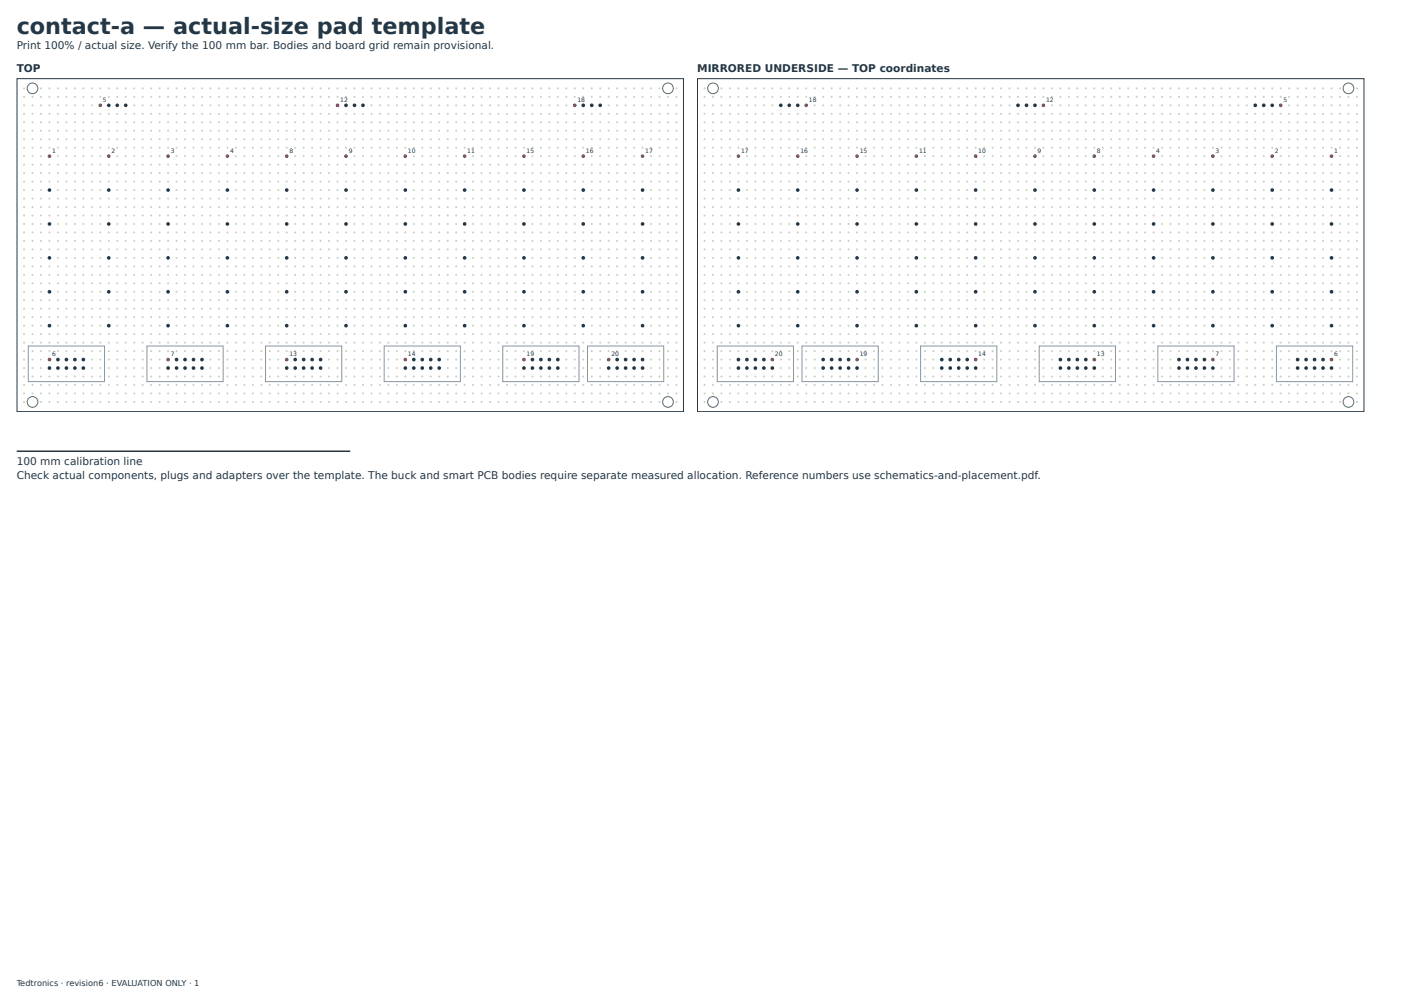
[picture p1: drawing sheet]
<svg xmlns="http://www.w3.org/2000/svg" width="420mm" height="297mm" viewBox="0 0 420 297" stroke-linecap="round" stroke-linejoin="round" font-family="sans-serif">
<defs><g id="words">
<text font-size="6.7" fill="#243746" x="5" y="10.1">contact-a — actual-size pad template</text>
<g font-size="3.2" fill="#243746">
<text x="5" y="14.6">Print 100% / actual size. Verify the 100 mm bar. Bodies and board grid remain provisional.</text>
<text x="5" y="21.7">TOP</text>
<text x="209" y="21.7">MIRRORED UNDERSIDE — TOP coordinates</text>
<text x="5" y="139.4">100 mm calibration line</text>
<text x="5" y="143.5">Check actual components, plugs and adapters over the template. The buck and smart PCB bodies require separate measured allocation. Reference numbers use schematics-and-placement.pdf.</text>
</g>
<text font-size="2.5" fill="#243746" x="5" y="295.4">Tedtronics · revision6 · EVALUATION ONLY · 1</text>
<g font-size="1.8" fill="#243746">
<text x="30.9" y="30.6">5</text>
<text x="102" y="30.6">12</text>
<text x="173.1" y="30.6">18</text>
<text x="242.5" y="30.6">18</text>
<text x="313.6" y="30.6">12</text>
<text x="384.7" y="30.6">5</text>
<text x="15.6" y="45.8">1</text>
<text x="33.4" y="45.8">2</text>
<text x="51.2" y="45.8">3</text>
<text x="69" y="45.8">4</text>
<text x="86.8" y="45.8">8</text>
<text x="104.5" y="45.8">9</text>
<text x="122.3" y="45.8">10</text>
<text x="140.1" y="45.8">11</text>
<text x="157.9" y="45.8">15</text>
<text x="175.6" y="45.8">16</text>
<text x="193.4" y="45.8">17</text>
<text x="222.2" y="45.8">17</text>
<text x="239.9" y="45.8">16</text>
<text x="257.7" y="45.8">15</text>
<text x="275.5" y="45.8">11</text>
<text x="293.3" y="45.8">10</text>
<text x="311.1" y="45.8">9</text>
<text x="328.8" y="45.8">8</text>
<text x="346.6" y="45.8">4</text>
<text x="364.4" y="45.8">3</text>
<text x="382.2" y="45.8">2</text>
<text x="400" y="45.8">1</text>
<text x="15.6" y="106.8">6</text>
<text x="51.2" y="106.8">7</text>
<text x="86.8" y="106.8">13</text>
<text x="122.3" y="106.8">14</text>
<text x="157.9" y="106.8">19</text>
<text x="183.3" y="106.8">20</text>
<text x="232.3" y="106.8">20</text>
<text x="257.7" y="106.8">19</text>
<text x="293.3" y="106.8">14</text>
<text x="328.8" y="106.8">13</text>
<text x="364.4" y="106.8">7</text>
<text x="400" y="106.8">6</text>
</g>
</g></defs>
<path d="M5.1 23.6h199.8v99.8h-199.8z" fill="#fff" stroke="#243746" stroke-width=".3"/>
<g fill="#c8d0c1">
<circle cx="7.2" cy="26.5" r=".3"/>
<circle cx="9.8" cy="26.5" r=".3"/>
<circle cx="12.3" cy="26.5" r=".3"/>
<circle cx="14.8" cy="26.5" r=".3"/>
<circle cx="17.4" cy="26.5" r=".3"/>
<circle cx="19.9" cy="26.5" r=".3"/>
<circle cx="22.4" cy="26.5" r=".3"/>
<circle cx="25" cy="26.5" r=".3"/>
<circle cx="27.5" cy="26.5" r=".3"/>
<circle cx="30.1" cy="26.5" r=".3"/>
<circle cx="32.6" cy="26.5" r=".3"/>
<circle cx="35.1" cy="26.5" r=".3"/>
<circle cx="37.7" cy="26.5" r=".3"/>
<circle cx="40.2" cy="26.5" r=".3"/>
<circle cx="42.8" cy="26.5" r=".3"/>
<circle cx="45.3" cy="26.5" r=".3"/>
<circle cx="47.8" cy="26.5" r=".3"/>
<circle cx="50.4" cy="26.5" r=".3"/>
<circle cx="52.9" cy="26.5" r=".3"/>
<circle cx="55.5" cy="26.5" r=".3"/>
<circle cx="58" cy="26.5" r=".3"/>
<circle cx="60.5" cy="26.5" r=".3"/>
<circle cx="63.1" cy="26.5" r=".3"/>
<circle cx="65.6" cy="26.5" r=".3"/>
<circle cx="68.2" cy="26.5" r=".3"/>
<circle cx="70.7" cy="26.5" r=".3"/>
<circle cx="73.3" cy="26.5" r=".3"/>
<circle cx="75.8" cy="26.5" r=".3"/>
<circle cx="78.3" cy="26.5" r=".3"/>
<circle cx="80.9" cy="26.5" r=".3"/>
<circle cx="83.4" cy="26.5" r=".3"/>
<circle cx="85.9" cy="26.5" r=".3"/>
<circle cx="88.5" cy="26.5" r=".3"/>
<circle cx="91" cy="26.5" r=".3"/>
<circle cx="93.6" cy="26.5" r=".3"/>
<circle cx="96.1" cy="26.5" r=".3"/>
<circle cx="98.7" cy="26.5" r=".3"/>
<circle cx="101.2" cy="26.5" r=".3"/>
<circle cx="103.7" cy="26.5" r=".3"/>
<circle cx="106.3" cy="26.5" r=".3"/>
<circle cx="108.8" cy="26.5" r=".3"/>
<circle cx="111.4" cy="26.5" r=".3"/>
<circle cx="113.9" cy="26.5" r=".3"/>
<circle cx="116.4" cy="26.5" r=".3"/>
<circle cx="119" cy="26.5" r=".3"/>
<circle cx="121.5" cy="26.5" r=".3"/>
<circle cx="124.1" cy="26.5" r=".3"/>
<circle cx="126.6" cy="26.5" r=".3"/>
<circle cx="129.1" cy="26.5" r=".3"/>
<circle cx="131.7" cy="26.5" r=".3"/>
<circle cx="134.2" cy="26.5" r=".3"/>
<circle cx="136.8" cy="26.5" r=".3"/>
<circle cx="139.3" cy="26.5" r=".3"/>
<circle cx="141.8" cy="26.5" r=".3"/>
<circle cx="144.4" cy="26.5" r=".3"/>
<circle cx="146.9" cy="26.5" r=".3"/>
<circle cx="149.5" cy="26.5" r=".3"/>
<circle cx="152" cy="26.5" r=".3"/>
<circle cx="154.5" cy="26.5" r=".3"/>
<circle cx="157.1" cy="26.5" r=".3"/>
<circle cx="159.6" cy="26.5" r=".3"/>
<circle cx="162.2" cy="26.5" r=".3"/>
<circle cx="164.7" cy="26.5" r=".3"/>
<circle cx="167.2" cy="26.5" r=".3"/>
<circle cx="169.8" cy="26.5" r=".3"/>
<circle cx="172.3" cy="26.5" r=".3"/>
<circle cx="174.9" cy="26.5" r=".3"/>
<circle cx="177.4" cy="26.5" r=".3"/>
<circle cx="179.9" cy="26.5" r=".3"/>
<circle cx="182.5" cy="26.5" r=".3"/>
<circle cx="185" cy="26.5" r=".3"/>
<circle cx="187.6" cy="26.5" r=".3"/>
<circle cx="190.1" cy="26.5" r=".3"/>
<circle cx="192.6" cy="26.5" r=".3"/>
<circle cx="195.2" cy="26.5" r=".3"/>
<circle cx="197.7" cy="26.5" r=".3"/>
<circle cx="200.3" cy="26.5" r=".3"/>
<circle cx="202.8" cy="26.5" r=".3"/>
<circle cx="7.2" cy="29" r=".3"/>
<circle cx="9.7" cy="29" r=".3"/>
<circle cx="12.3" cy="29" r=".3"/>
<circle cx="14.8" cy="29" r=".3"/>
<circle cx="17.4" cy="29" r=".3"/>
<circle cx="19.9" cy="29" r=".3"/>
<circle cx="22.4" cy="29" r=".3"/>
<circle cx="25" cy="29" r=".3"/>
<circle cx="27.5" cy="29" r=".3"/>
<circle cx="30.1" cy="29" r=".3"/>
<circle cx="32.6" cy="29" r=".3"/>
<circle cx="35.1" cy="29" r=".3"/>
<circle cx="37.7" cy="29" r=".3"/>
<circle cx="40.2" cy="29" r=".3"/>
<circle cx="42.8" cy="29" r=".3"/>
<circle cx="45.3" cy="29" r=".3"/>
<circle cx="47.8" cy="29" r=".3"/>
<circle cx="50.4" cy="29" r=".3"/>
<circle cx="52.9" cy="29" r=".3"/>
<circle cx="55.5" cy="29" r=".3"/>
<circle cx="58" cy="29" r=".3"/>
<circle cx="60.5" cy="29" r=".3"/>
<circle cx="63.1" cy="29" r=".3"/>
<circle cx="65.6" cy="29" r=".3"/>
<circle cx="68.2" cy="29" r=".3"/>
<circle cx="70.7" cy="29" r=".3"/>
<circle cx="73.3" cy="29" r=".3"/>
<circle cx="75.8" cy="29" r=".3"/>
<circle cx="78.3" cy="29" r=".3"/>
<circle cx="80.9" cy="29" r=".3"/>
<circle cx="83.4" cy="29" r=".3"/>
<circle cx="85.9" cy="29" r=".3"/>
<circle cx="88.5" cy="29" r=".3"/>
<circle cx="91" cy="29" r=".3"/>
<circle cx="93.6" cy="29" r=".3"/>
<circle cx="96.1" cy="29" r=".3"/>
<circle cx="98.7" cy="29" r=".3"/>
<circle cx="101.2" cy="29" r=".3"/>
<circle cx="103.7" cy="29" r=".3"/>
<circle cx="106.3" cy="29" r=".3"/>
<circle cx="108.8" cy="29" r=".3"/>
<circle cx="111.4" cy="29" r=".3"/>
<circle cx="113.9" cy="29" r=".3"/>
<circle cx="116.4" cy="29" r=".3"/>
<circle cx="119" cy="29" r=".3"/>
<circle cx="121.5" cy="29" r=".3"/>
<circle cx="124.1" cy="29" r=".3"/>
<circle cx="126.6" cy="29" r=".3"/>
<circle cx="129.1" cy="29" r=".3"/>
<circle cx="131.7" cy="29" r=".3"/>
<circle cx="134.2" cy="29" r=".3"/>
<circle cx="136.8" cy="29" r=".3"/>
<circle cx="139.3" cy="29" r=".3"/>
<circle cx="141.8" cy="29" r=".3"/>
<circle cx="144.4" cy="29" r=".3"/>
<circle cx="146.9" cy="29" r=".3"/>
<circle cx="149.5" cy="29" r=".3"/>
<circle cx="152" cy="29" r=".3"/>
<circle cx="154.5" cy="29" r=".3"/>
<circle cx="157.1" cy="29" r=".3"/>
<circle cx="159.6" cy="29" r=".3"/>
<circle cx="162.2" cy="29" r=".3"/>
<circle cx="164.7" cy="29" r=".3"/>
<circle cx="167.2" cy="29" r=".3"/>
<circle cx="169.8" cy="29" r=".3"/>
<circle cx="172.3" cy="29" r=".3"/>
<circle cx="174.9" cy="29" r=".3"/>
<circle cx="177.4" cy="29" r=".3"/>
<circle cx="179.9" cy="29" r=".3"/>
<circle cx="182.5" cy="29" r=".3"/>
<circle cx="185" cy="29" r=".3"/>
<circle cx="187.6" cy="29" r=".3"/>
<circle cx="190.1" cy="29" r=".3"/>
<circle cx="192.6" cy="29" r=".3"/>
<circle cx="195.2" cy="29" r=".3"/>
<circle cx="197.7" cy="29" r=".3"/>
<circle cx="200.3" cy="29" r=".3"/>
<circle cx="202.8" cy="29" r=".3"/>
<circle cx="7.2" cy="31.6" r=".3"/>
<circle cx="9.7" cy="31.6" r=".3"/>
<circle cx="12.3" cy="31.6" r=".3"/>
<circle cx="14.8" cy="31.6" r=".3"/>
<circle cx="17.4" cy="31.6" r=".3"/>
<circle cx="19.9" cy="31.6" r=".3"/>
<circle cx="22.4" cy="31.6" r=".3"/>
<circle cx="25" cy="31.6" r=".3"/>
<circle cx="27.5" cy="31.6" r=".3"/>
<circle cx="30.1" cy="31.6" r=".3"/>
<circle cx="32.6" cy="31.6" r=".3"/>
<circle cx="35.1" cy="31.6" r=".3"/>
<circle cx="37.7" cy="31.6" r=".3"/>
<circle cx="40.2" cy="31.6" r=".3"/>
<circle cx="42.8" cy="31.6" r=".3"/>
<circle cx="45.3" cy="31.6" r=".3"/>
<circle cx="47.8" cy="31.6" r=".3"/>
<circle cx="50.4" cy="31.6" r=".3"/>
<circle cx="52.9" cy="31.6" r=".3"/>
<circle cx="55.5" cy="31.6" r=".3"/>
<circle cx="58" cy="31.6" r=".3"/>
<circle cx="60.5" cy="31.6" r=".3"/>
<circle cx="63.1" cy="31.6" r=".3"/>
<circle cx="65.6" cy="31.6" r=".3"/>
<circle cx="68.2" cy="31.6" r=".3"/>
<circle cx="70.7" cy="31.6" r=".3"/>
<circle cx="73.3" cy="31.6" r=".3"/>
<circle cx="75.8" cy="31.6" r=".3"/>
<circle cx="78.3" cy="31.6" r=".3"/>
<circle cx="80.9" cy="31.6" r=".3"/>
<circle cx="83.4" cy="31.6" r=".3"/>
<circle cx="85.9" cy="31.6" r=".3"/>
<circle cx="88.5" cy="31.6" r=".3"/>
<circle cx="91" cy="31.6" r=".3"/>
<circle cx="93.6" cy="31.6" r=".3"/>
<circle cx="96.1" cy="31.6" r=".3"/>
<circle cx="98.7" cy="31.6" r=".3"/>
<circle cx="101.2" cy="31.6" r=".3"/>
<circle cx="103.7" cy="31.6" r=".3"/>
<circle cx="106.3" cy="31.6" r=".3"/>
<circle cx="108.8" cy="31.6" r=".3"/>
<circle cx="111.4" cy="31.6" r=".3"/>
<circle cx="113.9" cy="31.6" r=".3"/>
<circle cx="116.4" cy="31.6" r=".3"/>
<circle cx="119" cy="31.6" r=".3"/>
<circle cx="121.5" cy="31.6" r=".3"/>
<circle cx="124.1" cy="31.6" r=".3"/>
<circle cx="126.6" cy="31.6" r=".3"/>
<circle cx="129.1" cy="31.6" r=".3"/>
<circle cx="131.7" cy="31.6" r=".3"/>
<circle cx="134.2" cy="31.6" r=".3"/>
<circle cx="136.8" cy="31.6" r=".3"/>
<circle cx="139.3" cy="31.6" r=".3"/>
<circle cx="141.8" cy="31.6" r=".3"/>
<circle cx="144.4" cy="31.6" r=".3"/>
<circle cx="146.9" cy="31.6" r=".3"/>
<circle cx="149.5" cy="31.6" r=".3"/>
<circle cx="152" cy="31.6" r=".3"/>
<circle cx="154.5" cy="31.6" r=".3"/>
<circle cx="157.1" cy="31.6" r=".3"/>
<circle cx="159.6" cy="31.6" r=".3"/>
<circle cx="162.2" cy="31.6" r=".3"/>
<circle cx="164.7" cy="31.6" r=".3"/>
<circle cx="167.2" cy="31.6" r=".3"/>
<circle cx="169.8" cy="31.6" r=".3"/>
<circle cx="172.3" cy="31.6" r=".3"/>
<circle cx="174.9" cy="31.6" r=".3"/>
<circle cx="177.4" cy="31.6" r=".3"/>
<circle cx="179.9" cy="31.6" r=".3"/>
<circle cx="182.5" cy="31.6" r=".3"/>
<circle cx="185" cy="31.6" r=".3"/>
<circle cx="187.6" cy="31.6" r=".3"/>
<circle cx="190.1" cy="31.6" r=".3"/>
<circle cx="192.6" cy="31.6" r=".3"/>
<circle cx="195.2" cy="31.6" r=".3"/>
<circle cx="197.7" cy="31.6" r=".3"/>
<circle cx="200.3" cy="31.6" r=".3"/>
<circle cx="202.8" cy="31.6" r=".3"/>
<circle cx="7.2" cy="34.1" r=".3"/>
<circle cx="9.7" cy="34.1" r=".3"/>
<circle cx="12.3" cy="34.1" r=".3"/>
<circle cx="14.8" cy="34.1" r=".3"/>
<circle cx="17.4" cy="34.1" r=".3"/>
<circle cx="19.9" cy="34.1" r=".3"/>
<circle cx="22.4" cy="34.1" r=".3"/>
<circle cx="25" cy="34.1" r=".3"/>
<circle cx="27.5" cy="34.1" r=".3"/>
<circle cx="30.1" cy="34.1" r=".3"/>
<circle cx="32.6" cy="34.1" r=".3"/>
<circle cx="35.1" cy="34.1" r=".3"/>
<circle cx="37.7" cy="34.1" r=".3"/>
<circle cx="40.2" cy="34.1" r=".3"/>
<circle cx="42.8" cy="34.1" r=".3"/>
<circle cx="45.3" cy="34.1" r=".3"/>
<circle cx="47.8" cy="34.1" r=".3"/>
<circle cx="50.4" cy="34.1" r=".3"/>
<circle cx="52.9" cy="34.1" r=".3"/>
<circle cx="55.5" cy="34.1" r=".3"/>
<circle cx="58" cy="34.1" r=".3"/>
<circle cx="60.5" cy="34.1" r=".3"/>
<circle cx="63.1" cy="34.1" r=".3"/>
<circle cx="65.6" cy="34.1" r=".3"/>
<circle cx="68.2" cy="34.1" r=".3"/>
<circle cx="70.7" cy="34.1" r=".3"/>
<circle cx="73.3" cy="34.1" r=".3"/>
<circle cx="75.8" cy="34.1" r=".3"/>
<circle cx="78.3" cy="34.1" r=".3"/>
<circle cx="80.9" cy="34.1" r=".3"/>
<circle cx="83.4" cy="34.1" r=".3"/>
<circle cx="85.9" cy="34.1" r=".3"/>
<circle cx="88.5" cy="34.1" r=".3"/>
<circle cx="91" cy="34.1" r=".3"/>
<circle cx="93.6" cy="34.1" r=".3"/>
<circle cx="96.1" cy="34.1" r=".3"/>
<circle cx="98.7" cy="34.1" r=".3"/>
<circle cx="101.2" cy="34.1" r=".3"/>
<circle cx="103.7" cy="34.1" r=".3"/>
<circle cx="106.3" cy="34.1" r=".3"/>
<circle cx="108.8" cy="34.1" r=".3"/>
<circle cx="111.4" cy="34.1" r=".3"/>
<circle cx="113.9" cy="34.1" r=".3"/>
<circle cx="116.4" cy="34.1" r=".3"/>
<circle cx="119" cy="34.1" r=".3"/>
<circle cx="121.5" cy="34.1" r=".3"/>
<circle cx="124.1" cy="34.1" r=".3"/>
<circle cx="126.6" cy="34.1" r=".3"/>
<circle cx="129.1" cy="34.1" r=".3"/>
<circle cx="131.7" cy="34.1" r=".3"/>
<circle cx="134.2" cy="34.1" r=".3"/>
<circle cx="136.8" cy="34.1" r=".3"/>
<circle cx="139.3" cy="34.1" r=".3"/>
<circle cx="141.8" cy="34.1" r=".3"/>
<circle cx="144.4" cy="34.1" r=".3"/>
<circle cx="146.9" cy="34.1" r=".3"/>
<circle cx="149.5" cy="34.1" r=".3"/>
<circle cx="152" cy="34.1" r=".3"/>
<circle cx="154.5" cy="34.1" r=".3"/>
<circle cx="157.1" cy="34.1" r=".3"/>
<circle cx="159.6" cy="34.1" r=".3"/>
<circle cx="162.2" cy="34.1" r=".3"/>
<circle cx="164.7" cy="34.1" r=".3"/>
<circle cx="167.2" cy="34.1" r=".3"/>
<circle cx="169.8" cy="34.1" r=".3"/>
<circle cx="172.3" cy="34.1" r=".3"/>
<circle cx="174.9" cy="34.1" r=".3"/>
<circle cx="177.4" cy="34.1" r=".3"/>
<circle cx="179.9" cy="34.1" r=".3"/>
<circle cx="182.5" cy="34.1" r=".3"/>
<circle cx="185" cy="34.1" r=".3"/>
<circle cx="187.6" cy="34.1" r=".3"/>
<circle cx="190.1" cy="34.1" r=".3"/>
<circle cx="192.6" cy="34.1" r=".3"/>
<circle cx="195.2" cy="34.1" r=".3"/>
<circle cx="197.7" cy="34.1" r=".3"/>
<circle cx="200.3" cy="34.1" r=".3"/>
<circle cx="202.8" cy="34.1" r=".3"/>
<circle cx="7.2" cy="36.6" r=".3"/>
<circle cx="9.7" cy="36.6" r=".3"/>
<circle cx="12.3" cy="36.6" r=".3"/>
<circle cx="14.8" cy="36.6" r=".3"/>
<circle cx="17.4" cy="36.6" r=".3"/>
<circle cx="19.9" cy="36.6" r=".3"/>
<circle cx="22.4" cy="36.6" r=".3"/>
<circle cx="25" cy="36.6" r=".3"/>
<circle cx="27.5" cy="36.6" r=".3"/>
<circle cx="30.1" cy="36.6" r=".3"/>
<circle cx="32.6" cy="36.6" r=".3"/>
<circle cx="35.1" cy="36.6" r=".3"/>
<circle cx="37.7" cy="36.6" r=".3"/>
<circle cx="40.2" cy="36.6" r=".3"/>
<circle cx="42.8" cy="36.6" r=".3"/>
<circle cx="45.3" cy="36.6" r=".3"/>
<circle cx="47.8" cy="36.6" r=".3"/>
<circle cx="50.4" cy="36.6" r=".3"/>
<circle cx="52.9" cy="36.6" r=".3"/>
<circle cx="55.5" cy="36.6" r=".3"/>
<circle cx="58" cy="36.6" r=".3"/>
<circle cx="60.5" cy="36.6" r=".3"/>
<circle cx="63.1" cy="36.6" r=".3"/>
<circle cx="65.6" cy="36.6" r=".3"/>
<circle cx="68.2" cy="36.6" r=".3"/>
<circle cx="70.7" cy="36.6" r=".3"/>
<circle cx="73.3" cy="36.6" r=".3"/>
<circle cx="75.8" cy="36.6" r=".3"/>
<circle cx="78.3" cy="36.6" r=".3"/>
<circle cx="80.9" cy="36.6" r=".3"/>
<circle cx="83.4" cy="36.6" r=".3"/>
<circle cx="85.9" cy="36.6" r=".3"/>
<circle cx="88.5" cy="36.6" r=".3"/>
<circle cx="91" cy="36.6" r=".3"/>
<circle cx="93.6" cy="36.6" r=".3"/>
<circle cx="96.1" cy="36.6" r=".3"/>
<circle cx="98.7" cy="36.6" r=".3"/>
<circle cx="101.2" cy="36.6" r=".3"/>
<circle cx="103.7" cy="36.6" r=".3"/>
<circle cx="106.3" cy="36.6" r=".3"/>
<circle cx="108.8" cy="36.6" r=".3"/>
<circle cx="111.4" cy="36.6" r=".3"/>
<circle cx="113.9" cy="36.6" r=".3"/>
<circle cx="116.4" cy="36.6" r=".3"/>
<circle cx="119" cy="36.6" r=".3"/>
<circle cx="121.5" cy="36.6" r=".3"/>
<circle cx="124.1" cy="36.6" r=".3"/>
<circle cx="126.6" cy="36.6" r=".3"/>
<circle cx="129.1" cy="36.6" r=".3"/>
<circle cx="131.7" cy="36.6" r=".3"/>
<circle cx="134.2" cy="36.6" r=".3"/>
<circle cx="136.8" cy="36.6" r=".3"/>
<circle cx="139.3" cy="36.6" r=".3"/>
<circle cx="141.8" cy="36.6" r=".3"/>
<circle cx="144.4" cy="36.6" r=".3"/>
<circle cx="146.9" cy="36.6" r=".3"/>
<circle cx="149.5" cy="36.6" r=".3"/>
<circle cx="152" cy="36.6" r=".3"/>
<circle cx="154.5" cy="36.6" r=".3"/>
<circle cx="157.1" cy="36.6" r=".3"/>
<circle cx="159.6" cy="36.6" r=".3"/>
<circle cx="162.2" cy="36.6" r=".3"/>
<circle cx="164.7" cy="36.6" r=".3"/>
<circle cx="167.2" cy="36.6" r=".3"/>
<circle cx="169.8" cy="36.6" r=".3"/>
<circle cx="172.3" cy="36.6" r=".3"/>
<circle cx="174.9" cy="36.6" r=".3"/>
<circle cx="177.4" cy="36.6" r=".3"/>
<circle cx="179.9" cy="36.6" r=".3"/>
<circle cx="182.5" cy="36.6" r=".3"/>
<circle cx="185" cy="36.6" r=".3"/>
<circle cx="187.6" cy="36.6" r=".3"/>
<circle cx="190.1" cy="36.6" r=".3"/>
<circle cx="192.6" cy="36.6" r=".3"/>
<circle cx="195.2" cy="36.6" r=".3"/>
<circle cx="197.7" cy="36.6" r=".3"/>
<circle cx="200.3" cy="36.6" r=".3"/>
<circle cx="202.8" cy="36.6" r=".3"/>
<circle cx="7.2" cy="39.2" r=".3"/>
<circle cx="9.7" cy="39.2" r=".3"/>
<circle cx="12.3" cy="39.2" r=".3"/>
<circle cx="14.8" cy="39.2" r=".3"/>
<circle cx="17.4" cy="39.2" r=".3"/>
<circle cx="19.9" cy="39.2" r=".3"/>
<circle cx="22.4" cy="39.2" r=".3"/>
<circle cx="25" cy="39.2" r=".3"/>
<circle cx="27.5" cy="39.2" r=".3"/>
<circle cx="30.1" cy="39.2" r=".3"/>
<circle cx="32.6" cy="39.2" r=".3"/>
<circle cx="35.1" cy="39.2" r=".3"/>
<circle cx="37.7" cy="39.2" r=".3"/>
<circle cx="40.2" cy="39.2" r=".3"/>
<circle cx="42.8" cy="39.2" r=".3"/>
<circle cx="45.3" cy="39.2" r=".3"/>
<circle cx="47.8" cy="39.2" r=".3"/>
<circle cx="50.4" cy="39.2" r=".3"/>
<circle cx="52.9" cy="39.2" r=".3"/>
<circle cx="55.5" cy="39.2" r=".3"/>
<circle cx="58" cy="39.2" r=".3"/>
<circle cx="60.5" cy="39.2" r=".3"/>
<circle cx="63.1" cy="39.2" r=".3"/>
<circle cx="65.6" cy="39.2" r=".3"/>
<circle cx="68.2" cy="39.2" r=".3"/>
<circle cx="70.7" cy="39.2" r=".3"/>
<circle cx="73.3" cy="39.2" r=".3"/>
<circle cx="75.8" cy="39.2" r=".3"/>
<circle cx="78.3" cy="39.2" r=".3"/>
<circle cx="80.9" cy="39.2" r=".3"/>
<circle cx="83.4" cy="39.2" r=".3"/>
<circle cx="85.9" cy="39.2" r=".3"/>
<circle cx="88.5" cy="39.2" r=".3"/>
<circle cx="91" cy="39.2" r=".3"/>
<circle cx="93.6" cy="39.2" r=".3"/>
<circle cx="96.1" cy="39.2" r=".3"/>
<circle cx="98.7" cy="39.2" r=".3"/>
<circle cx="101.2" cy="39.2" r=".3"/>
<circle cx="103.7" cy="39.2" r=".3"/>
<circle cx="106.3" cy="39.2" r=".3"/>
<circle cx="108.8" cy="39.2" r=".3"/>
<circle cx="111.4" cy="39.2" r=".3"/>
<circle cx="113.9" cy="39.2" r=".3"/>
<circle cx="116.4" cy="39.2" r=".3"/>
<circle cx="119" cy="39.2" r=".3"/>
<circle cx="121.5" cy="39.2" r=".3"/>
<circle cx="124.1" cy="39.2" r=".3"/>
<circle cx="126.6" cy="39.2" r=".3"/>
<circle cx="129.1" cy="39.2" r=".3"/>
<circle cx="131.7" cy="39.2" r=".3"/>
<circle cx="134.2" cy="39.2" r=".3"/>
<circle cx="136.8" cy="39.2" r=".3"/>
<circle cx="139.3" cy="39.2" r=".3"/>
<circle cx="141.8" cy="39.2" r=".3"/>
<circle cx="144.4" cy="39.2" r=".3"/>
<circle cx="146.9" cy="39.2" r=".3"/>
<circle cx="149.5" cy="39.2" r=".3"/>
<circle cx="152" cy="39.2" r=".3"/>
<circle cx="154.5" cy="39.2" r=".3"/>
<circle cx="157.1" cy="39.2" r=".3"/>
<circle cx="159.6" cy="39.2" r=".3"/>
<circle cx="162.2" cy="39.2" r=".3"/>
<circle cx="164.7" cy="39.2" r=".3"/>
<circle cx="167.2" cy="39.2" r=".3"/>
<circle cx="169.8" cy="39.2" r=".3"/>
<circle cx="172.3" cy="39.2" r=".3"/>
<circle cx="174.9" cy="39.2" r=".3"/>
<circle cx="177.4" cy="39.2" r=".3"/>
<circle cx="179.9" cy="39.2" r=".3"/>
<circle cx="182.5" cy="39.2" r=".3"/>
<circle cx="185" cy="39.2" r=".3"/>
<circle cx="187.6" cy="39.2" r=".3"/>
<circle cx="190.1" cy="39.2" r=".3"/>
<circle cx="192.6" cy="39.2" r=".3"/>
<circle cx="195.2" cy="39.2" r=".3"/>
<circle cx="197.7" cy="39.2" r=".3"/>
<circle cx="200.3" cy="39.2" r=".3"/>
<circle cx="202.8" cy="39.2" r=".3"/>
<circle cx="7.2" cy="41.7" r=".3"/>
<circle cx="9.7" cy="41.7" r=".3"/>
<circle cx="12.3" cy="41.7" r=".3"/>
<circle cx="14.8" cy="41.7" r=".3"/>
<circle cx="17.4" cy="41.7" r=".3"/>
<circle cx="19.9" cy="41.7" r=".3"/>
<circle cx="22.4" cy="41.7" r=".3"/>
<circle cx="25" cy="41.7" r=".3"/>
<circle cx="27.5" cy="41.7" r=".3"/>
<circle cx="30.1" cy="41.7" r=".3"/>
<circle cx="32.6" cy="41.7" r=".3"/>
<circle cx="35.1" cy="41.7" r=".3"/>
<circle cx="37.7" cy="41.7" r=".3"/>
<circle cx="40.2" cy="41.7" r=".3"/>
<circle cx="42.8" cy="41.7" r=".3"/>
<circle cx="45.3" cy="41.7" r=".3"/>
<circle cx="47.8" cy="41.7" r=".3"/>
<circle cx="50.4" cy="41.7" r=".3"/>
<circle cx="52.9" cy="41.7" r=".3"/>
<circle cx="55.5" cy="41.7" r=".3"/>
<circle cx="58" cy="41.7" r=".3"/>
<circle cx="60.5" cy="41.7" r=".3"/>
<circle cx="63.1" cy="41.7" r=".3"/>
<circle cx="65.6" cy="41.7" r=".3"/>
<circle cx="68.2" cy="41.7" r=".3"/>
<circle cx="70.7" cy="41.7" r=".3"/>
<circle cx="73.3" cy="41.7" r=".3"/>
<circle cx="75.8" cy="41.7" r=".3"/>
<circle cx="78.3" cy="41.7" r=".3"/>
<circle cx="80.9" cy="41.7" r=".3"/>
<circle cx="83.4" cy="41.7" r=".3"/>
<circle cx="85.9" cy="41.7" r=".3"/>
<circle cx="88.5" cy="41.7" r=".3"/>
<circle cx="91" cy="41.7" r=".3"/>
<circle cx="93.6" cy="41.7" r=".3"/>
<circle cx="96.1" cy="41.7" r=".3"/>
<circle cx="98.7" cy="41.7" r=".3"/>
<circle cx="101.2" cy="41.7" r=".3"/>
<circle cx="103.7" cy="41.7" r=".3"/>
<circle cx="106.3" cy="41.7" r=".3"/>
<circle cx="108.8" cy="41.7" r=".3"/>
<circle cx="111.4" cy="41.7" r=".3"/>
<circle cx="113.9" cy="41.7" r=".3"/>
<circle cx="116.4" cy="41.7" r=".3"/>
<circle cx="119" cy="41.7" r=".3"/>
<circle cx="121.5" cy="41.7" r=".3"/>
<circle cx="124.1" cy="41.7" r=".3"/>
<circle cx="126.6" cy="41.7" r=".3"/>
<circle cx="129.1" cy="41.7" r=".3"/>
<circle cx="131.7" cy="41.7" r=".3"/>
<circle cx="134.2" cy="41.7" r=".3"/>
<circle cx="136.8" cy="41.7" r=".3"/>
<circle cx="139.3" cy="41.7" r=".3"/>
<circle cx="141.8" cy="41.7" r=".3"/>
<circle cx="144.4" cy="41.7" r=".3"/>
<circle cx="146.9" cy="41.7" r=".3"/>
<circle cx="149.5" cy="41.7" r=".3"/>
<circle cx="152" cy="41.7" r=".3"/>
<circle cx="154.5" cy="41.7" r=".3"/>
<circle cx="157.1" cy="41.7" r=".3"/>
<circle cx="159.6" cy="41.7" r=".3"/>
<circle cx="162.2" cy="41.7" r=".3"/>
<circle cx="164.7" cy="41.7" r=".3"/>
<circle cx="167.2" cy="41.7" r=".3"/>
<circle cx="169.8" cy="41.7" r=".3"/>
<circle cx="172.3" cy="41.7" r=".3"/>
<circle cx="174.9" cy="41.7" r=".3"/>
<circle cx="177.4" cy="41.7" r=".3"/>
<circle cx="179.9" cy="41.7" r=".3"/>
<circle cx="182.5" cy="41.7" r=".3"/>
<circle cx="185" cy="41.7" r=".3"/>
<circle cx="187.6" cy="41.7" r=".3"/>
<circle cx="190.1" cy="41.7" r=".3"/>
<circle cx="192.6" cy="41.7" r=".3"/>
<circle cx="195.2" cy="41.7" r=".3"/>
<circle cx="197.7" cy="41.7" r=".3"/>
<circle cx="200.3" cy="41.7" r=".3"/>
<circle cx="202.8" cy="41.7" r=".3"/>
<circle cx="7.2" cy="44.3" r=".3"/>
<circle cx="9.7" cy="44.3" r=".3"/>
<circle cx="12.3" cy="44.3" r=".3"/>
<circle cx="14.8" cy="44.3" r=".3"/>
<circle cx="17.4" cy="44.3" r=".3"/>
<circle cx="19.9" cy="44.3" r=".3"/>
<circle cx="22.4" cy="44.3" r=".3"/>
<circle cx="25" cy="44.3" r=".3"/>
<circle cx="27.5" cy="44.3" r=".3"/>
<circle cx="30.1" cy="44.3" r=".3"/>
<circle cx="32.6" cy="44.3" r=".3"/>
<circle cx="35.1" cy="44.3" r=".3"/>
<circle cx="37.7" cy="44.3" r=".3"/>
<circle cx="40.2" cy="44.3" r=".3"/>
<circle cx="42.8" cy="44.3" r=".3"/>
<circle cx="45.3" cy="44.3" r=".3"/>
<circle cx="47.8" cy="44.3" r=".3"/>
<circle cx="50.4" cy="44.3" r=".3"/>
<circle cx="52.9" cy="44.3" r=".3"/>
<circle cx="55.5" cy="44.3" r=".3"/>
<circle cx="58" cy="44.3" r=".3"/>
<circle cx="60.5" cy="44.3" r=".3"/>
<circle cx="63.1" cy="44.3" r=".3"/>
<circle cx="65.6" cy="44.3" r=".3"/>
<circle cx="68.2" cy="44.3" r=".3"/>
<circle cx="70.7" cy="44.3" r=".3"/>
<circle cx="73.3" cy="44.3" r=".3"/>
<circle cx="75.8" cy="44.3" r=".3"/>
<circle cx="78.3" cy="44.3" r=".3"/>
<circle cx="80.9" cy="44.3" r=".3"/>
<circle cx="83.4" cy="44.3" r=".3"/>
<circle cx="85.9" cy="44.3" r=".3"/>
<circle cx="88.5" cy="44.3" r=".3"/>
<circle cx="91" cy="44.3" r=".3"/>
<circle cx="93.6" cy="44.3" r=".3"/>
<circle cx="96.1" cy="44.3" r=".3"/>
<circle cx="98.7" cy="44.3" r=".3"/>
<circle cx="101.2" cy="44.3" r=".3"/>
<circle cx="103.7" cy="44.3" r=".3"/>
<circle cx="106.3" cy="44.3" r=".3"/>
<circle cx="108.8" cy="44.3" r=".3"/>
<circle cx="111.4" cy="44.3" r=".3"/>
<circle cx="113.9" cy="44.3" r=".3"/>
<circle cx="116.4" cy="44.3" r=".3"/>
<circle cx="119" cy="44.3" r=".3"/>
<circle cx="121.5" cy="44.3" r=".3"/>
<circle cx="124.1" cy="44.3" r=".3"/>
<circle cx="126.6" cy="44.3" r=".3"/>
<circle cx="129.1" cy="44.3" r=".3"/>
<circle cx="131.7" cy="44.3" r=".3"/>
<circle cx="134.2" cy="44.3" r=".3"/>
<circle cx="136.8" cy="44.3" r=".3"/>
<circle cx="139.3" cy="44.3" r=".3"/>
<circle cx="141.8" cy="44.3" r=".3"/>
<circle cx="144.4" cy="44.3" r=".3"/>
<circle cx="146.9" cy="44.3" r=".3"/>
<circle cx="149.5" cy="44.3" r=".3"/>
<circle cx="152" cy="44.3" r=".3"/>
<circle cx="154.5" cy="44.3" r=".3"/>
<circle cx="157.1" cy="44.3" r=".3"/>
<circle cx="159.6" cy="44.3" r=".3"/>
<circle cx="162.2" cy="44.3" r=".3"/>
<circle cx="164.7" cy="44.3" r=".3"/>
<circle cx="167.2" cy="44.3" r=".3"/>
<circle cx="169.8" cy="44.3" r=".3"/>
<circle cx="172.3" cy="44.3" r=".3"/>
<circle cx="174.9" cy="44.3" r=".3"/>
<circle cx="177.4" cy="44.3" r=".3"/>
<circle cx="179.9" cy="44.3" r=".3"/>
<circle cx="182.5" cy="44.3" r=".3"/>
<circle cx="185" cy="44.3" r=".3"/>
<circle cx="187.6" cy="44.3" r=".3"/>
<circle cx="190.1" cy="44.3" r=".3"/>
<circle cx="192.6" cy="44.3" r=".3"/>
<circle cx="195.2" cy="44.3" r=".3"/>
<circle cx="197.7" cy="44.3" r=".3"/>
<circle cx="200.3" cy="44.3" r=".3"/>
<circle cx="202.8" cy="44.3" r=".3"/>
<circle cx="7.2" cy="46.8" r=".3"/>
<circle cx="9.7" cy="46.8" r=".3"/>
<circle cx="12.3" cy="46.8" r=".3"/>
<circle cx="14.8" cy="46.8" r=".3"/>
<circle cx="17.4" cy="46.8" r=".3"/>
<circle cx="19.9" cy="46.8" r=".3"/>
<circle cx="22.4" cy="46.8" r=".3"/>
<circle cx="25" cy="46.8" r=".3"/>
<circle cx="27.5" cy="46.8" r=".3"/>
<circle cx="30.1" cy="46.8" r=".3"/>
<circle cx="32.6" cy="46.8" r=".3"/>
<circle cx="35.1" cy="46.8" r=".3"/>
<circle cx="37.7" cy="46.8" r=".3"/>
<circle cx="40.2" cy="46.8" r=".3"/>
<circle cx="42.8" cy="46.8" r=".3"/>
<circle cx="45.3" cy="46.8" r=".3"/>
<circle cx="47.8" cy="46.8" r=".3"/>
<circle cx="50.4" cy="46.8" r=".3"/>
<circle cx="52.9" cy="46.8" r=".3"/>
<circle cx="55.5" cy="46.8" r=".3"/>
<circle cx="58" cy="46.8" r=".3"/>
<circle cx="60.5" cy="46.8" r=".3"/>
<circle cx="63.1" cy="46.8" r=".3"/>
<circle cx="65.6" cy="46.8" r=".3"/>
<circle cx="68.2" cy="46.8" r=".3"/>
<circle cx="70.7" cy="46.8" r=".3"/>
<circle cx="73.3" cy="46.8" r=".3"/>
<circle cx="75.8" cy="46.8" r=".3"/>
<circle cx="78.3" cy="46.8" r=".3"/>
<circle cx="80.9" cy="46.8" r=".3"/>
<circle cx="83.4" cy="46.8" r=".3"/>
<circle cx="85.9" cy="46.8" r=".3"/>
<circle cx="88.5" cy="46.8" r=".3"/>
<circle cx="91" cy="46.8" r=".3"/>
<circle cx="93.6" cy="46.8" r=".3"/>
<circle cx="96.1" cy="46.8" r=".3"/>
<circle cx="98.7" cy="46.8" r=".3"/>
<circle cx="101.2" cy="46.8" r=".3"/>
<circle cx="103.7" cy="46.8" r=".3"/>
<circle cx="106.3" cy="46.8" r=".3"/>
<circle cx="108.8" cy="46.8" r=".3"/>
<circle cx="111.4" cy="46.8" r=".3"/>
<circle cx="113.9" cy="46.8" r=".3"/>
<circle cx="116.4" cy="46.8" r=".3"/>
<circle cx="119" cy="46.8" r=".3"/>
<circle cx="121.5" cy="46.8" r=".3"/>
<circle cx="124.1" cy="46.8" r=".3"/>
<circle cx="126.6" cy="46.8" r=".3"/>
<circle cx="129.1" cy="46.8" r=".3"/>
<circle cx="131.7" cy="46.8" r=".3"/>
<circle cx="134.2" cy="46.8" r=".3"/>
<circle cx="136.8" cy="46.8" r=".3"/>
<circle cx="139.3" cy="46.8" r=".3"/>
<circle cx="141.8" cy="46.8" r=".3"/>
<circle cx="144.4" cy="46.8" r=".3"/>
<circle cx="146.9" cy="46.8" r=".3"/>
<circle cx="149.5" cy="46.8" r=".3"/>
<circle cx="152" cy="46.8" r=".3"/>
<circle cx="154.5" cy="46.8" r=".3"/>
<circle cx="157.1" cy="46.8" r=".3"/>
<circle cx="159.6" cy="46.8" r=".3"/>
<circle cx="162.2" cy="46.8" r=".3"/>
<circle cx="164.7" cy="46.8" r=".3"/>
<circle cx="167.2" cy="46.8" r=".3"/>
<circle cx="169.8" cy="46.8" r=".3"/>
<circle cx="172.3" cy="46.8" r=".3"/>
<circle cx="174.9" cy="46.8" r=".3"/>
<circle cx="177.4" cy="46.8" r=".3"/>
<circle cx="179.9" cy="46.8" r=".3"/>
<circle cx="182.5" cy="46.8" r=".3"/>
<circle cx="185" cy="46.8" r=".3"/>
<circle cx="187.6" cy="46.8" r=".3"/>
<circle cx="190.1" cy="46.8" r=".3"/>
<circle cx="192.6" cy="46.8" r=".3"/>
<circle cx="195.2" cy="46.8" r=".3"/>
<circle cx="197.7" cy="46.8" r=".3"/>
<circle cx="200.3" cy="46.8" r=".3"/>
<circle cx="202.8" cy="46.8" r=".3"/>
<circle cx="7.2" cy="49.3" r=".3"/>
<circle cx="9.7" cy="49.3" r=".3"/>
<circle cx="12.3" cy="49.3" r=".3"/>
<circle cx="14.8" cy="49.3" r=".3"/>
<circle cx="17.4" cy="49.3" r=".3"/>
<circle cx="19.9" cy="49.3" r=".3"/>
<circle cx="22.4" cy="49.3" r=".3"/>
<circle cx="25" cy="49.3" r=".3"/>
<circle cx="27.5" cy="49.3" r=".3"/>
<circle cx="30.1" cy="49.3" r=".3"/>
<circle cx="32.6" cy="49.3" r=".3"/>
<circle cx="35.1" cy="49.3" r=".3"/>
<circle cx="37.7" cy="49.3" r=".3"/>
<circle cx="40.2" cy="49.3" r=".3"/>
<circle cx="42.8" cy="49.3" r=".3"/>
<circle cx="45.3" cy="49.3" r=".3"/>
<circle cx="47.8" cy="49.3" r=".3"/>
<circle cx="50.4" cy="49.3" r=".3"/>
<circle cx="52.9" cy="49.3" r=".3"/>
<circle cx="55.5" cy="49.3" r=".3"/>
<circle cx="58" cy="49.3" r=".3"/>
<circle cx="60.5" cy="49.3" r=".3"/>
<circle cx="63.1" cy="49.3" r=".3"/>
<circle cx="65.6" cy="49.3" r=".3"/>
<circle cx="68.2" cy="49.3" r=".3"/>
<circle cx="70.7" cy="49.3" r=".3"/>
<circle cx="73.3" cy="49.3" r=".3"/>
<circle cx="75.8" cy="49.3" r=".3"/>
<circle cx="78.3" cy="49.3" r=".3"/>
<circle cx="80.9" cy="49.3" r=".3"/>
<circle cx="83.4" cy="49.3" r=".3"/>
<circle cx="85.9" cy="49.3" r=".3"/>
<circle cx="88.5" cy="49.3" r=".3"/>
<circle cx="91" cy="49.3" r=".3"/>
<circle cx="93.6" cy="49.3" r=".3"/>
<circle cx="96.1" cy="49.3" r=".3"/>
<circle cx="98.7" cy="49.3" r=".3"/>
<circle cx="101.2" cy="49.3" r=".3"/>
<circle cx="103.7" cy="49.3" r=".3"/>
<circle cx="106.3" cy="49.3" r=".3"/>
<circle cx="108.8" cy="49.3" r=".3"/>
<circle cx="111.4" cy="49.3" r=".3"/>
<circle cx="113.9" cy="49.3" r=".3"/>
<circle cx="116.4" cy="49.3" r=".3"/>
<circle cx="119" cy="49.3" r=".3"/>
<circle cx="121.5" cy="49.3" r=".3"/>
<circle cx="124.1" cy="49.3" r=".3"/>
<circle cx="126.6" cy="49.3" r=".3"/>
<circle cx="129.1" cy="49.3" r=".3"/>
<circle cx="131.7" cy="49.3" r=".3"/>
<circle cx="134.2" cy="49.3" r=".3"/>
<circle cx="136.8" cy="49.3" r=".3"/>
<circle cx="139.3" cy="49.3" r=".3"/>
<circle cx="141.8" cy="49.3" r=".3"/>
<circle cx="144.4" cy="49.3" r=".3"/>
<circle cx="146.9" cy="49.3" r=".3"/>
<circle cx="149.5" cy="49.3" r=".3"/>
<circle cx="152" cy="49.3" r=".3"/>
<circle cx="154.5" cy="49.3" r=".3"/>
<circle cx="157.1" cy="49.3" r=".3"/>
<circle cx="159.6" cy="49.3" r=".3"/>
<circle cx="162.2" cy="49.3" r=".3"/>
<circle cx="164.7" cy="49.3" r=".3"/>
<circle cx="167.2" cy="49.3" r=".3"/>
<circle cx="169.8" cy="49.3" r=".3"/>
<circle cx="172.3" cy="49.3" r=".3"/>
<circle cx="174.9" cy="49.3" r=".3"/>
<circle cx="177.4" cy="49.3" r=".3"/>
<circle cx="179.9" cy="49.3" r=".3"/>
<circle cx="182.5" cy="49.3" r=".3"/>
<circle cx="185" cy="49.3" r=".3"/>
<circle cx="187.6" cy="49.3" r=".3"/>
<circle cx="190.1" cy="49.3" r=".3"/>
<circle cx="192.6" cy="49.3" r=".3"/>
<circle cx="195.2" cy="49.3" r=".3"/>
<circle cx="197.7" cy="49.3" r=".3"/>
<circle cx="200.3" cy="49.3" r=".3"/>
<circle cx="202.8" cy="49.3" r=".3"/>
<circle cx="7.2" cy="51.9" r=".3"/>
<circle cx="9.7" cy="51.9" r=".3"/>
<circle cx="12.3" cy="51.9" r=".3"/>
<circle cx="14.8" cy="51.9" r=".3"/>
<circle cx="17.4" cy="51.9" r=".3"/>
<circle cx="19.9" cy="51.9" r=".3"/>
<circle cx="22.4" cy="51.9" r=".3"/>
<circle cx="25" cy="51.9" r=".3"/>
<circle cx="27.5" cy="51.9" r=".3"/>
<circle cx="30.1" cy="51.9" r=".3"/>
<circle cx="32.6" cy="51.9" r=".3"/>
<circle cx="35.1" cy="51.9" r=".3"/>
<circle cx="37.7" cy="51.9" r=".3"/>
<circle cx="40.2" cy="51.9" r=".3"/>
<circle cx="42.8" cy="51.9" r=".3"/>
<circle cx="45.3" cy="51.9" r=".3"/>
<circle cx="47.8" cy="51.9" r=".3"/>
<circle cx="50.4" cy="51.9" r=".3"/>
<circle cx="52.9" cy="51.9" r=".3"/>
<circle cx="55.5" cy="51.9" r=".3"/>
<circle cx="58" cy="51.9" r=".3"/>
<circle cx="60.5" cy="51.9" r=".3"/>
<circle cx="63.1" cy="51.9" r=".3"/>
<circle cx="65.6" cy="51.9" r=".3"/>
<circle cx="68.2" cy="51.9" r=".3"/>
<circle cx="70.7" cy="51.9" r=".3"/>
<circle cx="73.3" cy="51.9" r=".3"/>
<circle cx="75.8" cy="51.9" r=".3"/>
<circle cx="78.3" cy="51.9" r=".3"/>
<circle cx="80.9" cy="51.9" r=".3"/>
<circle cx="83.4" cy="51.9" r=".3"/>
<circle cx="85.9" cy="51.9" r=".3"/>
<circle cx="88.5" cy="51.9" r=".3"/>
<circle cx="91" cy="51.9" r=".3"/>
<circle cx="93.6" cy="51.9" r=".3"/>
<circle cx="96.1" cy="51.9" r=".3"/>
<circle cx="98.7" cy="51.9" r=".3"/>
<circle cx="101.2" cy="51.9" r=".3"/>
<circle cx="103.7" cy="51.9" r=".3"/>
<circle cx="106.3" cy="51.9" r=".3"/>
<circle cx="108.8" cy="51.9" r=".3"/>
<circle cx="111.4" cy="51.9" r=".3"/>
<circle cx="113.9" cy="51.9" r=".3"/>
<circle cx="116.4" cy="51.9" r=".3"/>
<circle cx="119" cy="51.9" r=".3"/>
<circle cx="121.5" cy="51.9" r=".3"/>
<circle cx="124.1" cy="51.9" r=".3"/>
<circle cx="126.6" cy="51.9" r=".3"/>
<circle cx="129.1" cy="51.9" r=".3"/>
<circle cx="131.7" cy="51.9" r=".3"/>
<circle cx="134.2" cy="51.9" r=".3"/>
<circle cx="136.8" cy="51.9" r=".3"/>
<circle cx="139.3" cy="51.9" r=".3"/>
<circle cx="141.8" cy="51.9" r=".3"/>
<circle cx="144.4" cy="51.9" r=".3"/>
<circle cx="146.9" cy="51.9" r=".3"/>
<circle cx="149.5" cy="51.9" r=".3"/>
<circle cx="152" cy="51.9" r=".3"/>
<circle cx="154.5" cy="51.9" r=".3"/>
<circle cx="157.1" cy="51.9" r=".3"/>
<circle cx="159.6" cy="51.9" r=".3"/>
<circle cx="162.2" cy="51.9" r=".3"/>
<circle cx="164.7" cy="51.9" r=".3"/>
<circle cx="167.2" cy="51.9" r=".3"/>
<circle cx="169.8" cy="51.9" r=".3"/>
<circle cx="172.3" cy="51.9" r=".3"/>
<circle cx="174.9" cy="51.9" r=".3"/>
<circle cx="177.4" cy="51.9" r=".3"/>
<circle cx="179.9" cy="51.9" r=".3"/>
<circle cx="182.5" cy="51.9" r=".3"/>
<circle cx="185" cy="51.9" r=".3"/>
<circle cx="187.6" cy="51.9" r=".3"/>
<circle cx="190.1" cy="51.9" r=".3"/>
<circle cx="192.6" cy="51.9" r=".3"/>
<circle cx="195.2" cy="51.9" r=".3"/>
<circle cx="197.7" cy="51.9" r=".3"/>
<circle cx="200.3" cy="51.9" r=".3"/>
<circle cx="202.8" cy="51.9" r=".3"/>
<circle cx="7.2" cy="54.4" r=".3"/>
<circle cx="9.7" cy="54.4" r=".3"/>
<circle cx="12.3" cy="54.4" r=".3"/>
<circle cx="14.8" cy="54.4" r=".3"/>
<circle cx="17.4" cy="54.4" r=".3"/>
<circle cx="19.9" cy="54.4" r=".3"/>
<circle cx="22.4" cy="54.4" r=".3"/>
<circle cx="25" cy="54.4" r=".3"/>
<circle cx="27.5" cy="54.4" r=".3"/>
<circle cx="30.1" cy="54.4" r=".3"/>
<circle cx="32.6" cy="54.4" r=".3"/>
<circle cx="35.1" cy="54.4" r=".3"/>
<circle cx="37.7" cy="54.4" r=".3"/>
<circle cx="40.2" cy="54.4" r=".3"/>
<circle cx="42.8" cy="54.4" r=".3"/>
<circle cx="45.3" cy="54.4" r=".3"/>
<circle cx="47.8" cy="54.4" r=".3"/>
<circle cx="50.4" cy="54.4" r=".3"/>
<circle cx="52.9" cy="54.4" r=".3"/>
<circle cx="55.5" cy="54.4" r=".3"/>
<circle cx="58" cy="54.4" r=".3"/>
<circle cx="60.5" cy="54.4" r=".3"/>
<circle cx="63.1" cy="54.4" r=".3"/>
<circle cx="65.6" cy="54.4" r=".3"/>
<circle cx="68.2" cy="54.4" r=".3"/>
<circle cx="70.7" cy="54.4" r=".3"/>
<circle cx="73.3" cy="54.4" r=".3"/>
<circle cx="75.8" cy="54.4" r=".3"/>
<circle cx="78.3" cy="54.4" r=".3"/>
<circle cx="80.9" cy="54.4" r=".3"/>
<circle cx="83.4" cy="54.4" r=".3"/>
<circle cx="85.9" cy="54.4" r=".3"/>
<circle cx="88.5" cy="54.4" r=".3"/>
<circle cx="91" cy="54.4" r=".3"/>
<circle cx="93.6" cy="54.4" r=".3"/>
<circle cx="96.1" cy="54.4" r=".3"/>
<circle cx="98.7" cy="54.4" r=".3"/>
<circle cx="101.2" cy="54.4" r=".3"/>
<circle cx="103.7" cy="54.4" r=".3"/>
<circle cx="106.3" cy="54.4" r=".3"/>
<circle cx="108.8" cy="54.4" r=".3"/>
<circle cx="111.4" cy="54.4" r=".3"/>
<circle cx="113.9" cy="54.4" r=".3"/>
<circle cx="116.4" cy="54.4" r=".3"/>
<circle cx="119" cy="54.4" r=".3"/>
<circle cx="121.5" cy="54.4" r=".3"/>
<circle cx="124.1" cy="54.4" r=".3"/>
<circle cx="126.6" cy="54.4" r=".3"/>
<circle cx="129.1" cy="54.4" r=".3"/>
<circle cx="131.7" cy="54.4" r=".3"/>
<circle cx="134.2" cy="54.4" r=".3"/>
<circle cx="136.8" cy="54.4" r=".3"/>
<circle cx="139.3" cy="54.4" r=".3"/>
<circle cx="141.8" cy="54.4" r=".3"/>
<circle cx="144.4" cy="54.4" r=".3"/>
<circle cx="146.9" cy="54.4" r=".3"/>
<circle cx="149.5" cy="54.4" r=".3"/>
<circle cx="152" cy="54.4" r=".3"/>
<circle cx="154.5" cy="54.4" r=".3"/>
<circle cx="157.1" cy="54.4" r=".3"/>
<circle cx="159.6" cy="54.4" r=".3"/>
<circle cx="162.2" cy="54.4" r=".3"/>
<circle cx="164.7" cy="54.4" r=".3"/>
<circle cx="167.2" cy="54.4" r=".3"/>
<circle cx="169.8" cy="54.4" r=".3"/>
<circle cx="172.3" cy="54.4" r=".3"/>
<circle cx="174.9" cy="54.4" r=".3"/>
<circle cx="177.4" cy="54.4" r=".3"/>
<circle cx="179.9" cy="54.4" r=".3"/>
<circle cx="182.5" cy="54.4" r=".3"/>
<circle cx="185" cy="54.4" r=".3"/>
<circle cx="187.6" cy="54.4" r=".3"/>
<circle cx="190.1" cy="54.4" r=".3"/>
<circle cx="192.6" cy="54.4" r=".3"/>
<circle cx="195.2" cy="54.4" r=".3"/>
<circle cx="197.7" cy="54.4" r=".3"/>
<circle cx="200.3" cy="54.4" r=".3"/>
<circle cx="202.8" cy="54.4" r=".3"/>
<circle cx="7.2" cy="57" r=".3"/>
<circle cx="9.7" cy="57" r=".3"/>
<circle cx="12.3" cy="57" r=".3"/>
<circle cx="14.8" cy="57" r=".3"/>
<circle cx="17.4" cy="57" r=".3"/>
<circle cx="19.9" cy="57" r=".3"/>
<circle cx="22.4" cy="57" r=".3"/>
<circle cx="25" cy="57" r=".3"/>
<circle cx="27.5" cy="57" r=".3"/>
<circle cx="30.1" cy="57" r=".3"/>
<circle cx="32.6" cy="57" r=".3"/>
<circle cx="35.1" cy="57" r=".3"/>
<circle cx="37.7" cy="57" r=".3"/>
<circle cx="40.2" cy="57" r=".3"/>
<circle cx="42.8" cy="57" r=".3"/>
<circle cx="45.3" cy="57" r=".3"/>
<circle cx="47.8" cy="57" r=".3"/>
<circle cx="50.4" cy="57" r=".3"/>
<circle cx="52.9" cy="57" r=".3"/>
<circle cx="55.5" cy="57" r=".3"/>
<circle cx="58" cy="57" r=".3"/>
<circle cx="60.5" cy="57" r=".3"/>
<circle cx="63.1" cy="57" r=".3"/>
<circle cx="65.6" cy="57" r=".3"/>
<circle cx="68.2" cy="57" r=".3"/>
<circle cx="70.7" cy="57" r=".3"/>
<circle cx="73.3" cy="57" r=".3"/>
<circle cx="75.8" cy="57" r=".3"/>
<circle cx="78.3" cy="57" r=".3"/>
<circle cx="80.9" cy="57" r=".3"/>
<circle cx="83.4" cy="57" r=".3"/>
<circle cx="86" cy="57" r=".3"/>
<circle cx="88.5" cy="57" r=".3"/>
<circle cx="91" cy="57" r=".3"/>
<circle cx="93.6" cy="57" r=".3"/>
<circle cx="96.1" cy="57" r=".3"/>
<circle cx="98.7" cy="57" r=".3"/>
<circle cx="101.2" cy="57" r=".3"/>
<circle cx="103.7" cy="57" r=".3"/>
<circle cx="106.3" cy="57" r=".3"/>
<circle cx="108.8" cy="57" r=".3"/>
<circle cx="111.4" cy="57" r=".3"/>
<circle cx="113.9" cy="57" r=".3"/>
<circle cx="116.4" cy="57" r=".3"/>
<circle cx="119" cy="57" r=".3"/>
<circle cx="121.5" cy="57" r=".3"/>
<circle cx="124.1" cy="57" r=".3"/>
<circle cx="126.6" cy="57" r=".3"/>
<circle cx="129.1" cy="57" r=".3"/>
<circle cx="131.7" cy="57" r=".3"/>
<circle cx="134.2" cy="57" r=".3"/>
<circle cx="136.8" cy="57" r=".3"/>
<circle cx="139.3" cy="57" r=".3"/>
<circle cx="141.8" cy="57" r=".3"/>
<circle cx="144.4" cy="57" r=".3"/>
<circle cx="146.9" cy="57" r=".3"/>
<circle cx="149.5" cy="57" r=".3"/>
<circle cx="152" cy="57" r=".3"/>
<circle cx="154.5" cy="57" r=".3"/>
<circle cx="157.1" cy="57" r=".3"/>
<circle cx="159.6" cy="57" r=".3"/>
<circle cx="162.2" cy="57" r=".3"/>
<circle cx="164.7" cy="57" r=".3"/>
<circle cx="167.2" cy="57" r=".3"/>
<circle cx="169.8" cy="57" r=".3"/>
<circle cx="172.3" cy="57" r=".3"/>
<circle cx="174.9" cy="57" r=".3"/>
<circle cx="177.4" cy="57" r=".3"/>
<circle cx="179.9" cy="57" r=".3"/>
<circle cx="182.5" cy="57" r=".3"/>
<circle cx="185" cy="57" r=".3"/>
<circle cx="187.6" cy="57" r=".3"/>
<circle cx="190.1" cy="57" r=".3"/>
<circle cx="192.6" cy="57" r=".3"/>
<circle cx="195.2" cy="57" r=".3"/>
<circle cx="197.7" cy="57" r=".3"/>
<circle cx="200.3" cy="57" r=".3"/>
<circle cx="202.8" cy="57" r=".3"/>
<circle cx="7.2" cy="59.5" r=".3"/>
<circle cx="9.7" cy="59.5" r=".3"/>
<circle cx="12.3" cy="59.5" r=".3"/>
<circle cx="14.8" cy="59.5" r=".3"/>
<circle cx="17.4" cy="59.5" r=".3"/>
<circle cx="19.9" cy="59.5" r=".3"/>
<circle cx="22.4" cy="59.5" r=".3"/>
<circle cx="25" cy="59.5" r=".3"/>
<circle cx="27.5" cy="59.5" r=".3"/>
<circle cx="30.1" cy="59.5" r=".3"/>
<circle cx="32.6" cy="59.5" r=".3"/>
<circle cx="35.1" cy="59.5" r=".3"/>
<circle cx="37.7" cy="59.5" r=".3"/>
<circle cx="40.2" cy="59.5" r=".3"/>
<circle cx="42.8" cy="59.5" r=".3"/>
<circle cx="45.3" cy="59.5" r=".3"/>
<circle cx="47.8" cy="59.5" r=".3"/>
<circle cx="50.4" cy="59.5" r=".3"/>
<circle cx="52.9" cy="59.5" r=".3"/>
<circle cx="55.5" cy="59.5" r=".3"/>
<circle cx="58" cy="59.5" r=".3"/>
<circle cx="60.5" cy="59.5" r=".3"/>
<circle cx="63.1" cy="59.5" r=".3"/>
<circle cx="65.6" cy="59.5" r=".3"/>
<circle cx="68.2" cy="59.5" r=".3"/>
<circle cx="70.7" cy="59.5" r=".3"/>
<circle cx="73.3" cy="59.5" r=".3"/>
<circle cx="75.8" cy="59.5" r=".3"/>
<circle cx="78.3" cy="59.5" r=".3"/>
<circle cx="80.9" cy="59.5" r=".3"/>
<circle cx="83.4" cy="59.5" r=".3"/>
<circle cx="86" cy="59.5" r=".3"/>
<circle cx="88.5" cy="59.5" r=".3"/>
<circle cx="91" cy="59.5" r=".3"/>
<circle cx="93.6" cy="59.5" r=".3"/>
<circle cx="96.1" cy="59.5" r=".3"/>
<circle cx="98.7" cy="59.5" r=".3"/>
<circle cx="101.2" cy="59.5" r=".3"/>
<circle cx="103.7" cy="59.5" r=".3"/>
<circle cx="106.3" cy="59.5" r=".3"/>
<circle cx="108.8" cy="59.5" r=".3"/>
<circle cx="111.4" cy="59.5" r=".3"/>
<circle cx="113.9" cy="59.5" r=".3"/>
<circle cx="116.4" cy="59.5" r=".3"/>
<circle cx="119" cy="59.5" r=".3"/>
<circle cx="121.5" cy="59.5" r=".3"/>
<circle cx="124.1" cy="59.5" r=".3"/>
<circle cx="126.6" cy="59.5" r=".3"/>
<circle cx="129.1" cy="59.5" r=".3"/>
<circle cx="131.7" cy="59.5" r=".3"/>
<circle cx="134.2" cy="59.5" r=".3"/>
<circle cx="136.8" cy="59.5" r=".3"/>
<circle cx="139.3" cy="59.5" r=".3"/>
<circle cx="141.8" cy="59.5" r=".3"/>
<circle cx="144.4" cy="59.5" r=".3"/>
<circle cx="146.9" cy="59.5" r=".3"/>
<circle cx="149.5" cy="59.5" r=".3"/>
<circle cx="152" cy="59.5" r=".3"/>
<circle cx="154.5" cy="59.5" r=".3"/>
<circle cx="157.1" cy="59.5" r=".3"/>
<circle cx="159.6" cy="59.5" r=".3"/>
<circle cx="162.2" cy="59.5" r=".3"/>
<circle cx="164.7" cy="59.5" r=".3"/>
<circle cx="167.2" cy="59.5" r=".3"/>
<circle cx="169.8" cy="59.5" r=".3"/>
<circle cx="172.3" cy="59.5" r=".3"/>
<circle cx="174.9" cy="59.5" r=".3"/>
<circle cx="177.4" cy="59.5" r=".3"/>
<circle cx="179.9" cy="59.5" r=".3"/>
<circle cx="182.5" cy="59.5" r=".3"/>
<circle cx="185" cy="59.5" r=".3"/>
<circle cx="187.6" cy="59.5" r=".3"/>
<circle cx="190.1" cy="59.5" r=".3"/>
<circle cx="192.6" cy="59.5" r=".3"/>
<circle cx="195.2" cy="59.5" r=".3"/>
<circle cx="197.7" cy="59.5" r=".3"/>
<circle cx="200.3" cy="59.5" r=".3"/>
<circle cx="202.8" cy="59.5" r=".3"/>
<circle cx="7.2" cy="62" r=".3"/>
<circle cx="9.7" cy="62" r=".3"/>
<circle cx="12.3" cy="62" r=".3"/>
<circle cx="14.8" cy="62" r=".3"/>
<circle cx="17.4" cy="62" r=".3"/>
<circle cx="19.9" cy="62" r=".3"/>
<circle cx="22.4" cy="62" r=".3"/>
<circle cx="25" cy="62" r=".3"/>
<circle cx="27.5" cy="62" r=".3"/>
<circle cx="30.1" cy="62" r=".3"/>
<circle cx="32.6" cy="62" r=".3"/>
<circle cx="35.1" cy="62" r=".3"/>
<circle cx="37.7" cy="62" r=".3"/>
<circle cx="40.2" cy="62" r=".3"/>
<circle cx="42.8" cy="62" r=".3"/>
<circle cx="45.3" cy="62" r=".3"/>
<circle cx="47.8" cy="62" r=".3"/>
<circle cx="50.4" cy="62" r=".3"/>
<circle cx="52.9" cy="62" r=".3"/>
<circle cx="55.5" cy="62" r=".3"/>
<circle cx="58" cy="62" r=".3"/>
<circle cx="60.5" cy="62" r=".3"/>
<circle cx="63.1" cy="62" r=".3"/>
<circle cx="65.6" cy="62" r=".3"/>
<circle cx="68.2" cy="62" r=".3"/>
<circle cx="70.7" cy="62" r=".3"/>
<circle cx="73.3" cy="62" r=".3"/>
<circle cx="75.8" cy="62" r=".3"/>
<circle cx="78.3" cy="62" r=".3"/>
<circle cx="80.9" cy="62" r=".3"/>
<circle cx="83.4" cy="62" r=".3"/>
<circle cx="86" cy="62" r=".3"/>
<circle cx="88.5" cy="62" r=".3"/>
<circle cx="91" cy="62" r=".3"/>
<circle cx="93.6" cy="62" r=".3"/>
<circle cx="96.1" cy="62" r=".3"/>
<circle cx="98.7" cy="62" r=".3"/>
<circle cx="101.2" cy="62" r=".3"/>
<circle cx="103.7" cy="62" r=".3"/>
<circle cx="106.3" cy="62" r=".3"/>
<circle cx="108.8" cy="62" r=".3"/>
<circle cx="111.4" cy="62" r=".3"/>
<circle cx="113.9" cy="62" r=".3"/>
<circle cx="116.4" cy="62" r=".3"/>
<circle cx="119" cy="62" r=".3"/>
<circle cx="121.5" cy="62" r=".3"/>
<circle cx="124.1" cy="62" r=".3"/>
<circle cx="126.6" cy="62" r=".3"/>
<circle cx="129.1" cy="62" r=".3"/>
<circle cx="131.7" cy="62" r=".3"/>
<circle cx="134.2" cy="62" r=".3"/>
<circle cx="136.8" cy="62" r=".3"/>
<circle cx="139.3" cy="62" r=".3"/>
<circle cx="141.8" cy="62" r=".3"/>
<circle cx="144.4" cy="62" r=".3"/>
<circle cx="146.9" cy="62" r=".3"/>
<circle cx="149.5" cy="62" r=".3"/>
<circle cx="152" cy="62" r=".3"/>
<circle cx="154.5" cy="62" r=".3"/>
<circle cx="157.1" cy="62" r=".3"/>
<circle cx="159.6" cy="62" r=".3"/>
<circle cx="162.2" cy="62" r=".3"/>
<circle cx="164.7" cy="62" r=".3"/>
<circle cx="167.2" cy="62" r=".3"/>
<circle cx="169.8" cy="62" r=".3"/>
<circle cx="172.3" cy="62" r=".3"/>
<circle cx="174.9" cy="62" r=".3"/>
<circle cx="177.4" cy="62" r=".3"/>
<circle cx="179.9" cy="62" r=".3"/>
<circle cx="182.5" cy="62" r=".3"/>
<circle cx="185" cy="62" r=".3"/>
<circle cx="187.6" cy="62" r=".3"/>
<circle cx="190.1" cy="62" r=".3"/>
<circle cx="192.6" cy="62" r=".3"/>
<circle cx="195.2" cy="62" r=".3"/>
<circle cx="197.7" cy="62" r=".3"/>
<circle cx="200.3" cy="62" r=".3"/>
<circle cx="202.8" cy="62" r=".3"/>
<circle cx="7.2" cy="64.6" r=".3"/>
<circle cx="9.7" cy="64.6" r=".3"/>
<circle cx="12.3" cy="64.6" r=".3"/>
<circle cx="14.8" cy="64.6" r=".3"/>
<circle cx="17.4" cy="64.6" r=".3"/>
<circle cx="19.9" cy="64.6" r=".3"/>
<circle cx="22.4" cy="64.6" r=".3"/>
<circle cx="25" cy="64.6" r=".3"/>
<circle cx="27.5" cy="64.6" r=".3"/>
<circle cx="30.1" cy="64.6" r=".3"/>
<circle cx="32.6" cy="64.6" r=".3"/>
<circle cx="35.1" cy="64.6" r=".3"/>
<circle cx="37.7" cy="64.6" r=".3"/>
<circle cx="40.2" cy="64.6" r=".3"/>
<circle cx="42.8" cy="64.6" r=".3"/>
<circle cx="45.3" cy="64.6" r=".3"/>
<circle cx="47.8" cy="64.6" r=".3"/>
<circle cx="50.4" cy="64.6" r=".3"/>
<circle cx="52.9" cy="64.6" r=".3"/>
<circle cx="55.5" cy="64.6" r=".3"/>
<circle cx="58" cy="64.6" r=".3"/>
<circle cx="60.5" cy="64.6" r=".3"/>
<circle cx="63.1" cy="64.6" r=".3"/>
<circle cx="65.6" cy="64.6" r=".3"/>
<circle cx="68.2" cy="64.6" r=".3"/>
<circle cx="70.7" cy="64.6" r=".3"/>
<circle cx="73.3" cy="64.6" r=".3"/>
<circle cx="75.8" cy="64.6" r=".3"/>
<circle cx="78.3" cy="64.6" r=".3"/>
<circle cx="80.9" cy="64.6" r=".3"/>
<circle cx="83.4" cy="64.6" r=".3"/>
<circle cx="86" cy="64.6" r=".3"/>
<circle cx="88.5" cy="64.6" r=".3"/>
<circle cx="91" cy="64.6" r=".3"/>
<circle cx="93.6" cy="64.6" r=".3"/>
<circle cx="96.1" cy="64.6" r=".3"/>
<circle cx="98.7" cy="64.6" r=".3"/>
<circle cx="101.2" cy="64.6" r=".3"/>
<circle cx="103.7" cy="64.6" r=".3"/>
<circle cx="106.3" cy="64.6" r=".3"/>
<circle cx="108.8" cy="64.6" r=".3"/>
<circle cx="111.4" cy="64.6" r=".3"/>
<circle cx="113.9" cy="64.6" r=".3"/>
<circle cx="116.4" cy="64.6" r=".3"/>
<circle cx="119" cy="64.6" r=".3"/>
<circle cx="121.5" cy="64.6" r=".3"/>
<circle cx="124.1" cy="64.6" r=".3"/>
<circle cx="126.6" cy="64.6" r=".3"/>
<circle cx="129.1" cy="64.6" r=".3"/>
<circle cx="131.7" cy="64.6" r=".3"/>
<circle cx="134.2" cy="64.6" r=".3"/>
<circle cx="136.8" cy="64.6" r=".3"/>
<circle cx="139.3" cy="64.6" r=".3"/>
<circle cx="141.8" cy="64.6" r=".3"/>
<circle cx="144.4" cy="64.6" r=".3"/>
<circle cx="146.9" cy="64.6" r=".3"/>
<circle cx="149.5" cy="64.6" r=".3"/>
<circle cx="152" cy="64.6" r=".3"/>
<circle cx="154.5" cy="64.6" r=".3"/>
<circle cx="157.1" cy="64.6" r=".3"/>
<circle cx="159.6" cy="64.6" r=".3"/>
<circle cx="162.2" cy="64.6" r=".3"/>
<circle cx="164.7" cy="64.6" r=".3"/>
<circle cx="167.2" cy="64.6" r=".3"/>
<circle cx="169.8" cy="64.6" r=".3"/>
<circle cx="172.3" cy="64.6" r=".3"/>
<circle cx="174.9" cy="64.6" r=".3"/>
<circle cx="177.4" cy="64.6" r=".3"/>
<circle cx="179.9" cy="64.6" r=".3"/>
<circle cx="182.5" cy="64.6" r=".3"/>
<circle cx="185" cy="64.6" r=".3"/>
<circle cx="187.6" cy="64.6" r=".3"/>
<circle cx="190.1" cy="64.6" r=".3"/>
<circle cx="192.6" cy="64.6" r=".3"/>
<circle cx="195.2" cy="64.6" r=".3"/>
<circle cx="197.7" cy="64.6" r=".3"/>
<circle cx="200.3" cy="64.6" r=".3"/>
<circle cx="202.8" cy="64.6" r=".3"/>
<circle cx="7.2" cy="67.1" r=".3"/>
<circle cx="9.7" cy="67.1" r=".3"/>
<circle cx="12.3" cy="67.1" r=".3"/>
<circle cx="14.8" cy="67.1" r=".3"/>
<circle cx="17.4" cy="67.1" r=".3"/>
<circle cx="19.9" cy="67.1" r=".3"/>
<circle cx="22.4" cy="67.1" r=".3"/>
<circle cx="25" cy="67.1" r=".3"/>
<circle cx="27.5" cy="67.1" r=".3"/>
<circle cx="30.1" cy="67.1" r=".3"/>
<circle cx="32.6" cy="67.1" r=".3"/>
<circle cx="35.1" cy="67.1" r=".3"/>
<circle cx="37.7" cy="67.1" r=".3"/>
<circle cx="40.2" cy="67.1" r=".3"/>
<circle cx="42.8" cy="67.1" r=".3"/>
<circle cx="45.3" cy="67.1" r=".3"/>
<circle cx="47.8" cy="67.1" r=".3"/>
<circle cx="50.4" cy="67.1" r=".3"/>
<circle cx="52.9" cy="67.1" r=".3"/>
<circle cx="55.5" cy="67.1" r=".3"/>
<circle cx="58" cy="67.1" r=".3"/>
<circle cx="60.5" cy="67.1" r=".3"/>
<circle cx="63.1" cy="67.1" r=".3"/>
<circle cx="65.6" cy="67.1" r=".3"/>
<circle cx="68.2" cy="67.1" r=".3"/>
<circle cx="70.7" cy="67.1" r=".3"/>
<circle cx="73.3" cy="67.1" r=".3"/>
<circle cx="75.8" cy="67.1" r=".3"/>
<circle cx="78.3" cy="67.1" r=".3"/>
<circle cx="80.9" cy="67.1" r=".3"/>
<circle cx="83.4" cy="67.1" r=".3"/>
<circle cx="86" cy="67.1" r=".3"/>
<circle cx="88.5" cy="67.1" r=".3"/>
<circle cx="91" cy="67.1" r=".3"/>
<circle cx="93.6" cy="67.1" r=".3"/>
<circle cx="96.1" cy="67.1" r=".3"/>
<circle cx="98.7" cy="67.1" r=".3"/>
<circle cx="101.2" cy="67.1" r=".3"/>
<circle cx="103.7" cy="67.1" r=".3"/>
<circle cx="106.3" cy="67.1" r=".3"/>
<circle cx="108.8" cy="67.1" r=".3"/>
<circle cx="111.4" cy="67.1" r=".3"/>
<circle cx="113.9" cy="67.1" r=".3"/>
<circle cx="116.4" cy="67.1" r=".3"/>
<circle cx="119" cy="67.1" r=".3"/>
<circle cx="121.5" cy="67.1" r=".3"/>
<circle cx="124.1" cy="67.1" r=".3"/>
<circle cx="126.6" cy="67.1" r=".3"/>
<circle cx="129.1" cy="67.1" r=".3"/>
<circle cx="131.7" cy="67.1" r=".3"/>
<circle cx="134.2" cy="67.1" r=".3"/>
<circle cx="136.8" cy="67.1" r=".3"/>
<circle cx="139.3" cy="67.1" r=".3"/>
<circle cx="141.8" cy="67.1" r=".3"/>
<circle cx="144.4" cy="67.1" r=".3"/>
<circle cx="146.9" cy="67.1" r=".3"/>
<circle cx="149.5" cy="67.1" r=".3"/>
<circle cx="152" cy="67.1" r=".3"/>
<circle cx="154.5" cy="67.1" r=".3"/>
<circle cx="157.1" cy="67.1" r=".3"/>
<circle cx="159.6" cy="67.1" r=".3"/>
<circle cx="162.2" cy="67.1" r=".3"/>
<circle cx="164.7" cy="67.1" r=".3"/>
<circle cx="167.2" cy="67.1" r=".3"/>
<circle cx="169.8" cy="67.1" r=".3"/>
<circle cx="172.3" cy="67.1" r=".3"/>
<circle cx="174.9" cy="67.1" r=".3"/>
<circle cx="177.4" cy="67.1" r=".3"/>
<circle cx="179.9" cy="67.1" r=".3"/>
<circle cx="182.5" cy="67.1" r=".3"/>
<circle cx="185" cy="67.1" r=".3"/>
<circle cx="187.6" cy="67.1" r=".3"/>
<circle cx="190.1" cy="67.1" r=".3"/>
<circle cx="192.6" cy="67.1" r=".3"/>
<circle cx="195.2" cy="67.1" r=".3"/>
<circle cx="197.7" cy="67.1" r=".3"/>
<circle cx="200.3" cy="67.1" r=".3"/>
<circle cx="202.8" cy="67.1" r=".3"/>
<circle cx="7.2" cy="69.7" r=".3"/>
<circle cx="9.7" cy="69.7" r=".3"/>
<circle cx="12.3" cy="69.7" r=".3"/>
<circle cx="14.8" cy="69.7" r=".3"/>
<circle cx="17.4" cy="69.7" r=".3"/>
<circle cx="19.9" cy="69.7" r=".3"/>
<circle cx="22.4" cy="69.7" r=".3"/>
<circle cx="25" cy="69.7" r=".3"/>
<circle cx="27.5" cy="69.7" r=".3"/>
<circle cx="30.1" cy="69.7" r=".3"/>
<circle cx="32.6" cy="69.7" r=".3"/>
<circle cx="35.1" cy="69.7" r=".3"/>
<circle cx="37.7" cy="69.7" r=".3"/>
<circle cx="40.2" cy="69.7" r=".3"/>
<circle cx="42.8" cy="69.7" r=".3"/>
<circle cx="45.3" cy="69.7" r=".3"/>
<circle cx="47.8" cy="69.7" r=".3"/>
<circle cx="50.4" cy="69.7" r=".3"/>
<circle cx="52.9" cy="69.7" r=".3"/>
<circle cx="55.5" cy="69.7" r=".3"/>
<circle cx="58" cy="69.7" r=".3"/>
<circle cx="60.5" cy="69.7" r=".3"/>
<circle cx="63.1" cy="69.7" r=".3"/>
<circle cx="65.6" cy="69.7" r=".3"/>
<circle cx="68.2" cy="69.7" r=".3"/>
<circle cx="70.7" cy="69.7" r=".3"/>
<circle cx="73.3" cy="69.7" r=".3"/>
<circle cx="75.8" cy="69.7" r=".3"/>
<circle cx="78.3" cy="69.7" r=".3"/>
<circle cx="80.9" cy="69.7" r=".3"/>
<circle cx="83.4" cy="69.7" r=".3"/>
<circle cx="86" cy="69.7" r=".3"/>
<circle cx="88.5" cy="69.7" r=".3"/>
<circle cx="91" cy="69.7" r=".3"/>
<circle cx="93.6" cy="69.7" r=".3"/>
<circle cx="96.1" cy="69.7" r=".3"/>
<circle cx="98.7" cy="69.7" r=".3"/>
<circle cx="101.2" cy="69.7" r=".3"/>
<circle cx="103.7" cy="69.7" r=".3"/>
<circle cx="106.3" cy="69.7" r=".3"/>
<circle cx="108.8" cy="69.7" r=".3"/>
<circle cx="111.4" cy="69.7" r=".3"/>
<circle cx="113.9" cy="69.7" r=".3"/>
<circle cx="116.4" cy="69.7" r=".3"/>
<circle cx="119" cy="69.7" r=".3"/>
<circle cx="121.5" cy="69.7" r=".3"/>
<circle cx="124.1" cy="69.7" r=".3"/>
<circle cx="126.6" cy="69.7" r=".3"/>
<circle cx="129.1" cy="69.7" r=".3"/>
<circle cx="131.7" cy="69.7" r=".3"/>
<circle cx="134.2" cy="69.7" r=".3"/>
<circle cx="136.8" cy="69.7" r=".3"/>
<circle cx="139.3" cy="69.7" r=".3"/>
<circle cx="141.8" cy="69.7" r=".3"/>
<circle cx="144.4" cy="69.7" r=".3"/>
<circle cx="146.9" cy="69.7" r=".3"/>
<circle cx="149.5" cy="69.7" r=".3"/>
<circle cx="152" cy="69.7" r=".3"/>
<circle cx="154.5" cy="69.7" r=".3"/>
<circle cx="157.1" cy="69.7" r=".3"/>
<circle cx="159.6" cy="69.7" r=".3"/>
<circle cx="162.2" cy="69.7" r=".3"/>
<circle cx="164.7" cy="69.7" r=".3"/>
<circle cx="167.2" cy="69.7" r=".3"/>
<circle cx="169.8" cy="69.7" r=".3"/>
<circle cx="172.3" cy="69.7" r=".3"/>
<circle cx="174.9" cy="69.7" r=".3"/>
<circle cx="177.4" cy="69.7" r=".3"/>
<circle cx="179.9" cy="69.7" r=".3"/>
<circle cx="182.5" cy="69.7" r=".3"/>
<circle cx="185" cy="69.7" r=".3"/>
<circle cx="187.6" cy="69.7" r=".3"/>
<circle cx="190.1" cy="69.7" r=".3"/>
<circle cx="192.6" cy="69.7" r=".3"/>
<circle cx="195.2" cy="69.7" r=".3"/>
<circle cx="197.7" cy="69.7" r=".3"/>
<circle cx="200.3" cy="69.7" r=".3"/>
<circle cx="202.8" cy="69.7" r=".3"/>
<circle cx="7.2" cy="72.2" r=".3"/>
<circle cx="9.7" cy="72.2" r=".3"/>
<circle cx="12.3" cy="72.2" r=".3"/>
<circle cx="14.8" cy="72.2" r=".3"/>
<circle cx="17.4" cy="72.2" r=".3"/>
<circle cx="19.9" cy="72.2" r=".3"/>
<circle cx="22.4" cy="72.2" r=".3"/>
<circle cx="25" cy="72.2" r=".3"/>
<circle cx="27.5" cy="72.2" r=".3"/>
<circle cx="30.1" cy="72.2" r=".3"/>
<circle cx="32.6" cy="72.2" r=".3"/>
<circle cx="35.1" cy="72.2" r=".3"/>
<circle cx="37.7" cy="72.2" r=".3"/>
<circle cx="40.2" cy="72.2" r=".3"/>
<circle cx="42.8" cy="72.2" r=".3"/>
<circle cx="45.3" cy="72.2" r=".3"/>
<circle cx="47.8" cy="72.2" r=".3"/>
<circle cx="50.4" cy="72.2" r=".3"/>
<circle cx="52.9" cy="72.2" r=".3"/>
<circle cx="55.5" cy="72.2" r=".3"/>
<circle cx="58" cy="72.2" r=".3"/>
<circle cx="60.5" cy="72.2" r=".3"/>
<circle cx="63.1" cy="72.2" r=".3"/>
<circle cx="65.6" cy="72.2" r=".3"/>
<circle cx="68.2" cy="72.2" r=".3"/>
<circle cx="70.7" cy="72.2" r=".3"/>
<circle cx="73.3" cy="72.2" r=".3"/>
<circle cx="75.8" cy="72.2" r=".3"/>
<circle cx="78.3" cy="72.2" r=".3"/>
<circle cx="80.9" cy="72.2" r=".3"/>
<circle cx="83.4" cy="72.2" r=".3"/>
<circle cx="86" cy="72.2" r=".3"/>
<circle cx="88.5" cy="72.2" r=".3"/>
<circle cx="91" cy="72.2" r=".3"/>
<circle cx="93.6" cy="72.2" r=".3"/>
<circle cx="96.1" cy="72.2" r=".3"/>
<circle cx="98.7" cy="72.2" r=".3"/>
<circle cx="101.2" cy="72.2" r=".3"/>
<circle cx="103.7" cy="72.2" r=".3"/>
<circle cx="106.3" cy="72.2" r=".3"/>
<circle cx="108.8" cy="72.2" r=".3"/>
<circle cx="111.4" cy="72.2" r=".3"/>
<circle cx="113.9" cy="72.2" r=".3"/>
<circle cx="116.4" cy="72.2" r=".3"/>
<circle cx="119" cy="72.2" r=".3"/>
<circle cx="121.5" cy="72.2" r=".3"/>
<circle cx="124.1" cy="72.2" r=".3"/>
<circle cx="126.6" cy="72.2" r=".3"/>
<circle cx="129.1" cy="72.2" r=".3"/>
<circle cx="131.7" cy="72.2" r=".3"/>
<circle cx="134.2" cy="72.2" r=".3"/>
<circle cx="136.8" cy="72.2" r=".3"/>
<circle cx="139.3" cy="72.2" r=".3"/>
<circle cx="141.8" cy="72.2" r=".3"/>
<circle cx="144.4" cy="72.2" r=".3"/>
<circle cx="146.9" cy="72.2" r=".3"/>
<circle cx="149.5" cy="72.2" r=".3"/>
<circle cx="152" cy="72.2" r=".3"/>
<circle cx="154.5" cy="72.2" r=".3"/>
<circle cx="157.1" cy="72.2" r=".3"/>
<circle cx="159.6" cy="72.2" r=".3"/>
<circle cx="162.2" cy="72.2" r=".3"/>
<circle cx="164.7" cy="72.2" r=".3"/>
<circle cx="167.2" cy="72.2" r=".3"/>
<circle cx="169.8" cy="72.2" r=".3"/>
<circle cx="172.3" cy="72.2" r=".3"/>
<circle cx="174.9" cy="72.2" r=".3"/>
<circle cx="177.4" cy="72.2" r=".3"/>
<circle cx="179.9" cy="72.2" r=".3"/>
<circle cx="182.5" cy="72.2" r=".3"/>
<circle cx="185" cy="72.2" r=".3"/>
<circle cx="187.6" cy="72.2" r=".3"/>
<circle cx="190.1" cy="72.2" r=".3"/>
<circle cx="192.6" cy="72.2" r=".3"/>
<circle cx="195.2" cy="72.2" r=".3"/>
<circle cx="197.7" cy="72.2" r=".3"/>
<circle cx="200.3" cy="72.2" r=".3"/>
<circle cx="202.8" cy="72.2" r=".3"/>
<circle cx="7.2" cy="74.7" r=".3"/>
<circle cx="9.7" cy="74.7" r=".3"/>
<circle cx="12.3" cy="74.7" r=".3"/>
<circle cx="14.8" cy="74.7" r=".3"/>
<circle cx="17.4" cy="74.7" r=".3"/>
<circle cx="19.9" cy="74.7" r=".3"/>
<circle cx="22.4" cy="74.7" r=".3"/>
<circle cx="25" cy="74.7" r=".3"/>
<circle cx="27.5" cy="74.7" r=".3"/>
<circle cx="30.1" cy="74.7" r=".3"/>
<circle cx="32.6" cy="74.7" r=".3"/>
<circle cx="35.1" cy="74.7" r=".3"/>
<circle cx="37.7" cy="74.7" r=".3"/>
<circle cx="40.2" cy="74.7" r=".3"/>
<circle cx="42.8" cy="74.7" r=".3"/>
<circle cx="45.3" cy="74.7" r=".3"/>
<circle cx="47.8" cy="74.7" r=".3"/>
<circle cx="50.4" cy="74.7" r=".3"/>
<circle cx="52.9" cy="74.7" r=".3"/>
<circle cx="55.5" cy="74.7" r=".3"/>
<circle cx="58" cy="74.7" r=".3"/>
<circle cx="60.5" cy="74.7" r=".3"/>
<circle cx="63.1" cy="74.7" r=".3"/>
<circle cx="65.6" cy="74.7" r=".3"/>
<circle cx="68.2" cy="74.7" r=".3"/>
<circle cx="70.7" cy="74.7" r=".3"/>
<circle cx="73.3" cy="74.7" r=".3"/>
<circle cx="75.8" cy="74.7" r=".3"/>
<circle cx="78.3" cy="74.7" r=".3"/>
<circle cx="80.9" cy="74.7" r=".3"/>
<circle cx="83.4" cy="74.7" r=".3"/>
<circle cx="86" cy="74.7" r=".3"/>
<circle cx="88.5" cy="74.7" r=".3"/>
<circle cx="91" cy="74.7" r=".3"/>
<circle cx="93.6" cy="74.7" r=".3"/>
<circle cx="96.1" cy="74.7" r=".3"/>
<circle cx="98.7" cy="74.7" r=".3"/>
<circle cx="101.2" cy="74.7" r=".3"/>
<circle cx="103.7" cy="74.7" r=".3"/>
<circle cx="106.3" cy="74.7" r=".3"/>
<circle cx="108.8" cy="74.7" r=".3"/>
<circle cx="111.4" cy="74.7" r=".3"/>
<circle cx="113.9" cy="74.7" r=".3"/>
<circle cx="116.4" cy="74.7" r=".3"/>
<circle cx="119" cy="74.7" r=".3"/>
<circle cx="121.5" cy="74.7" r=".3"/>
<circle cx="124.1" cy="74.7" r=".3"/>
<circle cx="126.6" cy="74.7" r=".3"/>
<circle cx="129.1" cy="74.7" r=".3"/>
<circle cx="131.7" cy="74.7" r=".3"/>
<circle cx="134.2" cy="74.7" r=".3"/>
<circle cx="136.8" cy="74.7" r=".3"/>
<circle cx="139.3" cy="74.7" r=".3"/>
<circle cx="141.8" cy="74.7" r=".3"/>
<circle cx="144.4" cy="74.7" r=".3"/>
<circle cx="146.9" cy="74.7" r=".3"/>
<circle cx="149.5" cy="74.7" r=".3"/>
<circle cx="152" cy="74.7" r=".3"/>
<circle cx="154.5" cy="74.7" r=".3"/>
<circle cx="157.1" cy="74.7" r=".3"/>
<circle cx="159.6" cy="74.7" r=".3"/>
<circle cx="162.2" cy="74.7" r=".3"/>
<circle cx="164.7" cy="74.7" r=".3"/>
<circle cx="167.2" cy="74.7" r=".3"/>
<circle cx="169.8" cy="74.7" r=".3"/>
<circle cx="172.3" cy="74.7" r=".3"/>
<circle cx="174.9" cy="74.7" r=".3"/>
<circle cx="177.4" cy="74.7" r=".3"/>
<circle cx="179.9" cy="74.7" r=".3"/>
<circle cx="182.5" cy="74.7" r=".3"/>
<circle cx="185" cy="74.7" r=".3"/>
<circle cx="187.6" cy="74.7" r=".3"/>
<circle cx="190.1" cy="74.7" r=".3"/>
<circle cx="192.6" cy="74.7" r=".3"/>
<circle cx="195.2" cy="74.7" r=".3"/>
<circle cx="197.7" cy="74.7" r=".3"/>
<circle cx="200.3" cy="74.7" r=".3"/>
<circle cx="202.8" cy="74.7" r=".3"/>
<circle cx="7.2" cy="77.3" r=".3"/>
<circle cx="9.7" cy="77.3" r=".3"/>
<circle cx="12.3" cy="77.3" r=".3"/>
<circle cx="14.8" cy="77.3" r=".3"/>
<circle cx="17.4" cy="77.3" r=".3"/>
<circle cx="19.9" cy="77.3" r=".3"/>
<circle cx="22.4" cy="77.3" r=".3"/>
<circle cx="25" cy="77.3" r=".3"/>
<circle cx="27.5" cy="77.3" r=".3"/>
<circle cx="30.1" cy="77.3" r=".3"/>
<circle cx="32.6" cy="77.3" r=".3"/>
<circle cx="35.1" cy="77.3" r=".3"/>
<circle cx="37.7" cy="77.3" r=".3"/>
<circle cx="40.2" cy="77.3" r=".3"/>
<circle cx="42.8" cy="77.3" r=".3"/>
<circle cx="45.3" cy="77.3" r=".3"/>
<circle cx="47.8" cy="77.3" r=".3"/>
<circle cx="50.4" cy="77.3" r=".3"/>
<circle cx="52.9" cy="77.3" r=".3"/>
<circle cx="55.5" cy="77.3" r=".3"/>
<circle cx="58" cy="77.3" r=".3"/>
<circle cx="60.5" cy="77.3" r=".3"/>
<circle cx="63.1" cy="77.3" r=".3"/>
<circle cx="65.6" cy="77.3" r=".3"/>
<circle cx="68.2" cy="77.3" r=".3"/>
<circle cx="70.7" cy="77.3" r=".3"/>
<circle cx="73.3" cy="77.3" r=".3"/>
<circle cx="75.8" cy="77.3" r=".3"/>
<circle cx="78.3" cy="77.3" r=".3"/>
<circle cx="80.9" cy="77.3" r=".3"/>
<circle cx="83.4" cy="77.3" r=".3"/>
<circle cx="86" cy="77.3" r=".3"/>
<circle cx="88.5" cy="77.3" r=".3"/>
<circle cx="91" cy="77.3" r=".3"/>
<circle cx="93.6" cy="77.3" r=".3"/>
<circle cx="96.1" cy="77.3" r=".3"/>
<circle cx="98.7" cy="77.3" r=".3"/>
<circle cx="101.2" cy="77.3" r=".3"/>
<circle cx="103.7" cy="77.3" r=".3"/>
<circle cx="106.3" cy="77.3" r=".3"/>
<circle cx="108.8" cy="77.3" r=".3"/>
<circle cx="111.4" cy="77.3" r=".3"/>
<circle cx="113.9" cy="77.3" r=".3"/>
<circle cx="116.4" cy="77.3" r=".3"/>
<circle cx="119" cy="77.3" r=".3"/>
<circle cx="121.5" cy="77.3" r=".3"/>
<circle cx="124.1" cy="77.3" r=".3"/>
<circle cx="126.6" cy="77.3" r=".3"/>
<circle cx="129.1" cy="77.3" r=".3"/>
<circle cx="131.7" cy="77.3" r=".3"/>
<circle cx="134.2" cy="77.3" r=".3"/>
<circle cx="136.8" cy="77.3" r=".3"/>
<circle cx="139.3" cy="77.3" r=".3"/>
<circle cx="141.8" cy="77.3" r=".3"/>
<circle cx="144.4" cy="77.3" r=".3"/>
<circle cx="146.9" cy="77.3" r=".3"/>
<circle cx="149.5" cy="77.3" r=".3"/>
<circle cx="152" cy="77.3" r=".3"/>
<circle cx="154.5" cy="77.3" r=".3"/>
<circle cx="157.1" cy="77.3" r=".3"/>
<circle cx="159.6" cy="77.3" r=".3"/>
<circle cx="162.2" cy="77.3" r=".3"/>
<circle cx="164.7" cy="77.3" r=".3"/>
<circle cx="167.2" cy="77.3" r=".3"/>
<circle cx="169.8" cy="77.3" r=".3"/>
<circle cx="172.3" cy="77.3" r=".3"/>
<circle cx="174.9" cy="77.3" r=".3"/>
<circle cx="177.4" cy="77.3" r=".3"/>
<circle cx="179.9" cy="77.3" r=".3"/>
<circle cx="182.5" cy="77.3" r=".3"/>
<circle cx="185" cy="77.3" r=".3"/>
<circle cx="187.6" cy="77.3" r=".3"/>
<circle cx="190.1" cy="77.3" r=".3"/>
<circle cx="192.6" cy="77.3" r=".3"/>
<circle cx="195.2" cy="77.3" r=".3"/>
<circle cx="197.7" cy="77.3" r=".3"/>
<circle cx="200.3" cy="77.3" r=".3"/>
<circle cx="202.8" cy="77.3" r=".3"/>
<circle cx="7.2" cy="79.8" r=".3"/>
<circle cx="9.7" cy="79.8" r=".3"/>
<circle cx="12.3" cy="79.8" r=".3"/>
<circle cx="14.8" cy="79.8" r=".3"/>
<circle cx="17.4" cy="79.8" r=".3"/>
<circle cx="19.9" cy="79.8" r=".3"/>
<circle cx="22.4" cy="79.8" r=".3"/>
<circle cx="25" cy="79.8" r=".3"/>
<circle cx="27.5" cy="79.8" r=".3"/>
<circle cx="30.1" cy="79.8" r=".3"/>
<circle cx="32.6" cy="79.8" r=".3"/>
<circle cx="35.1" cy="79.8" r=".3"/>
<circle cx="37.7" cy="79.8" r=".3"/>
<circle cx="40.2" cy="79.8" r=".3"/>
<circle cx="42.8" cy="79.8" r=".3"/>
<circle cx="45.3" cy="79.8" r=".3"/>
<circle cx="47.8" cy="79.8" r=".3"/>
<circle cx="50.4" cy="79.8" r=".3"/>
<circle cx="52.9" cy="79.8" r=".3"/>
<circle cx="55.5" cy="79.8" r=".3"/>
<circle cx="58" cy="79.8" r=".3"/>
<circle cx="60.5" cy="79.8" r=".3"/>
<circle cx="63.1" cy="79.8" r=".3"/>
<circle cx="65.6" cy="79.8" r=".3"/>
<circle cx="68.2" cy="79.8" r=".3"/>
<circle cx="70.7" cy="79.8" r=".3"/>
<circle cx="73.3" cy="79.8" r=".3"/>
<circle cx="75.8" cy="79.8" r=".3"/>
<circle cx="78.3" cy="79.8" r=".3"/>
<circle cx="80.9" cy="79.8" r=".3"/>
<circle cx="83.4" cy="79.8" r=".3"/>
<circle cx="86" cy="79.8" r=".3"/>
<circle cx="88.5" cy="79.8" r=".3"/>
<circle cx="91" cy="79.8" r=".3"/>
<circle cx="93.6" cy="79.8" r=".3"/>
<circle cx="96.1" cy="79.8" r=".3"/>
<circle cx="98.7" cy="79.8" r=".3"/>
<circle cx="101.2" cy="79.8" r=".3"/>
<circle cx="103.7" cy="79.8" r=".3"/>
<circle cx="106.3" cy="79.8" r=".3"/>
<circle cx="108.8" cy="79.8" r=".3"/>
<circle cx="111.4" cy="79.8" r=".3"/>
<circle cx="113.9" cy="79.8" r=".3"/>
<circle cx="116.4" cy="79.8" r=".3"/>
<circle cx="119" cy="79.8" r=".3"/>
<circle cx="121.5" cy="79.8" r=".3"/>
<circle cx="124.1" cy="79.8" r=".3"/>
<circle cx="126.6" cy="79.8" r=".3"/>
<circle cx="129.1" cy="79.8" r=".3"/>
<circle cx="131.7" cy="79.8" r=".3"/>
<circle cx="134.2" cy="79.8" r=".3"/>
<circle cx="136.8" cy="79.8" r=".3"/>
<circle cx="139.3" cy="79.8" r=".3"/>
<circle cx="141.8" cy="79.8" r=".3"/>
<circle cx="144.4" cy="79.8" r=".3"/>
<circle cx="146.9" cy="79.8" r=".3"/>
<circle cx="149.5" cy="79.8" r=".3"/>
<circle cx="152" cy="79.8" r=".3"/>
<circle cx="154.5" cy="79.8" r=".3"/>
<circle cx="157.1" cy="79.8" r=".3"/>
<circle cx="159.6" cy="79.8" r=".3"/>
<circle cx="162.2" cy="79.8" r=".3"/>
<circle cx="164.7" cy="79.8" r=".3"/>
<circle cx="167.2" cy="79.8" r=".3"/>
<circle cx="169.8" cy="79.8" r=".3"/>
<circle cx="172.3" cy="79.8" r=".3"/>
<circle cx="174.9" cy="79.8" r=".3"/>
<circle cx="177.4" cy="79.8" r=".3"/>
<circle cx="179.9" cy="79.8" r=".3"/>
<circle cx="182.5" cy="79.8" r=".3"/>
<circle cx="185" cy="79.8" r=".3"/>
<circle cx="187.6" cy="79.8" r=".3"/>
<circle cx="190.1" cy="79.8" r=".3"/>
<circle cx="192.6" cy="79.8" r=".3"/>
<circle cx="195.2" cy="79.8" r=".3"/>
<circle cx="197.7" cy="79.8" r=".3"/>
<circle cx="200.3" cy="79.8" r=".3"/>
<circle cx="202.8" cy="79.8" r=".3"/>
<circle cx="7.2" cy="82.4" r=".3"/>
<circle cx="9.7" cy="82.4" r=".3"/>
<circle cx="12.3" cy="82.4" r=".3"/>
<circle cx="14.8" cy="82.4" r=".3"/>
<circle cx="17.4" cy="82.4" r=".3"/>
<circle cx="19.9" cy="82.4" r=".3"/>
<circle cx="22.4" cy="82.4" r=".3"/>
<circle cx="25" cy="82.4" r=".3"/>
<circle cx="27.5" cy="82.4" r=".3"/>
<circle cx="30.1" cy="82.4" r=".3"/>
<circle cx="32.6" cy="82.4" r=".3"/>
<circle cx="35.1" cy="82.4" r=".3"/>
<circle cx="37.7" cy="82.4" r=".3"/>
<circle cx="40.2" cy="82.4" r=".3"/>
<circle cx="42.8" cy="82.4" r=".3"/>
<circle cx="45.3" cy="82.4" r=".3"/>
<circle cx="47.8" cy="82.4" r=".3"/>
<circle cx="50.4" cy="82.4" r=".3"/>
<circle cx="52.9" cy="82.4" r=".3"/>
<circle cx="55.5" cy="82.4" r=".3"/>
<circle cx="58" cy="82.4" r=".3"/>
<circle cx="60.5" cy="82.4" r=".3"/>
<circle cx="63.1" cy="82.4" r=".3"/>
<circle cx="65.6" cy="82.4" r=".3"/>
<circle cx="68.2" cy="82.4" r=".3"/>
<circle cx="70.7" cy="82.4" r=".3"/>
<circle cx="73.3" cy="82.4" r=".3"/>
<circle cx="75.8" cy="82.4" r=".3"/>
<circle cx="78.3" cy="82.4" r=".3"/>
<circle cx="80.9" cy="82.4" r=".3"/>
<circle cx="83.4" cy="82.4" r=".3"/>
<circle cx="86" cy="82.4" r=".3"/>
<circle cx="88.5" cy="82.4" r=".3"/>
<circle cx="91" cy="82.4" r=".3"/>
<circle cx="93.6" cy="82.4" r=".3"/>
<circle cx="96.1" cy="82.4" r=".3"/>
<circle cx="98.7" cy="82.4" r=".3"/>
<circle cx="101.2" cy="82.4" r=".3"/>
<circle cx="103.7" cy="82.4" r=".3"/>
<circle cx="106.3" cy="82.4" r=".3"/>
<circle cx="108.8" cy="82.4" r=".3"/>
<circle cx="111.4" cy="82.4" r=".3"/>
<circle cx="113.9" cy="82.4" r=".3"/>
<circle cx="116.4" cy="82.4" r=".3"/>
<circle cx="119" cy="82.4" r=".3"/>
<circle cx="121.5" cy="82.4" r=".3"/>
<circle cx="124.1" cy="82.4" r=".3"/>
<circle cx="126.6" cy="82.4" r=".3"/>
<circle cx="129.1" cy="82.4" r=".3"/>
<circle cx="131.7" cy="82.4" r=".3"/>
<circle cx="134.2" cy="82.4" r=".3"/>
<circle cx="136.8" cy="82.4" r=".3"/>
<circle cx="139.3" cy="82.4" r=".3"/>
<circle cx="141.8" cy="82.4" r=".3"/>
<circle cx="144.4" cy="82.4" r=".3"/>
<circle cx="146.9" cy="82.4" r=".3"/>
<circle cx="149.5" cy="82.4" r=".3"/>
<circle cx="152" cy="82.4" r=".3"/>
<circle cx="154.5" cy="82.4" r=".3"/>
<circle cx="157.1" cy="82.4" r=".3"/>
<circle cx="159.6" cy="82.4" r=".3"/>
<circle cx="162.2" cy="82.4" r=".3"/>
<circle cx="164.7" cy="82.4" r=".3"/>
<circle cx="167.2" cy="82.4" r=".3"/>
<circle cx="169.8" cy="82.4" r=".3"/>
<circle cx="172.3" cy="82.4" r=".3"/>
<circle cx="174.9" cy="82.4" r=".3"/>
<circle cx="177.4" cy="82.4" r=".3"/>
<circle cx="179.9" cy="82.4" r=".3"/>
<circle cx="182.5" cy="82.4" r=".3"/>
<circle cx="185" cy="82.4" r=".3"/>
<circle cx="187.6" cy="82.4" r=".3"/>
<circle cx="190.1" cy="82.4" r=".3"/>
<circle cx="192.6" cy="82.4" r=".3"/>
<circle cx="195.2" cy="82.4" r=".3"/>
<circle cx="197.7" cy="82.4" r=".3"/>
<circle cx="200.3" cy="82.4" r=".3"/>
<circle cx="202.8" cy="82.4" r=".3"/>
<circle cx="7.2" cy="84.9" r=".3"/>
<circle cx="9.7" cy="84.9" r=".3"/>
<circle cx="12.3" cy="84.9" r=".3"/>
<circle cx="14.8" cy="84.9" r=".3"/>
<circle cx="17.4" cy="84.9" r=".3"/>
<circle cx="19.9" cy="84.9" r=".3"/>
<circle cx="22.4" cy="84.9" r=".3"/>
<circle cx="25" cy="84.9" r=".3"/>
<circle cx="27.5" cy="84.9" r=".3"/>
<circle cx="30.1" cy="84.9" r=".3"/>
<circle cx="32.6" cy="84.9" r=".3"/>
<circle cx="35.1" cy="84.9" r=".3"/>
<circle cx="37.7" cy="84.9" r=".3"/>
<circle cx="40.2" cy="84.9" r=".3"/>
<circle cx="42.8" cy="84.9" r=".3"/>
<circle cx="45.3" cy="84.9" r=".3"/>
<circle cx="47.8" cy="84.9" r=".3"/>
<circle cx="50.4" cy="84.9" r=".3"/>
<circle cx="52.9" cy="84.9" r=".3"/>
<circle cx="55.5" cy="84.9" r=".3"/>
<circle cx="58" cy="84.9" r=".3"/>
<circle cx="60.5" cy="84.9" r=".3"/>
<circle cx="63.1" cy="84.9" r=".3"/>
<circle cx="65.6" cy="84.9" r=".3"/>
<circle cx="68.2" cy="84.9" r=".3"/>
<circle cx="70.7" cy="84.9" r=".3"/>
<circle cx="73.3" cy="84.9" r=".3"/>
<circle cx="75.8" cy="84.9" r=".3"/>
<circle cx="78.3" cy="84.9" r=".3"/>
<circle cx="80.9" cy="84.9" r=".3"/>
<circle cx="83.4" cy="84.9" r=".3"/>
<circle cx="86" cy="84.9" r=".3"/>
<circle cx="88.5" cy="84.9" r=".3"/>
<circle cx="91" cy="84.9" r=".3"/>
<circle cx="93.6" cy="84.9" r=".3"/>
<circle cx="96.1" cy="84.9" r=".3"/>
<circle cx="98.7" cy="84.9" r=".3"/>
<circle cx="101.2" cy="84.9" r=".3"/>
<circle cx="103.7" cy="84.9" r=".3"/>
<circle cx="106.3" cy="84.9" r=".3"/>
<circle cx="108.8" cy="84.9" r=".3"/>
<circle cx="111.4" cy="84.9" r=".3"/>
<circle cx="113.9" cy="84.9" r=".3"/>
<circle cx="116.4" cy="84.9" r=".3"/>
<circle cx="119" cy="84.9" r=".3"/>
<circle cx="121.5" cy="84.9" r=".3"/>
<circle cx="124.1" cy="84.9" r=".3"/>
<circle cx="126.6" cy="84.9" r=".3"/>
<circle cx="129.1" cy="84.9" r=".3"/>
<circle cx="131.7" cy="84.9" r=".3"/>
<circle cx="134.2" cy="84.9" r=".3"/>
<circle cx="136.8" cy="84.9" r=".3"/>
<circle cx="139.3" cy="84.9" r=".3"/>
<circle cx="141.8" cy="84.9" r=".3"/>
<circle cx="144.4" cy="84.9" r=".3"/>
<circle cx="146.9" cy="84.9" r=".3"/>
<circle cx="149.5" cy="84.9" r=".3"/>
<circle cx="152" cy="84.9" r=".3"/>
<circle cx="154.5" cy="84.9" r=".3"/>
<circle cx="157.1" cy="84.9" r=".3"/>
<circle cx="159.6" cy="84.9" r=".3"/>
<circle cx="162.2" cy="84.9" r=".3"/>
<circle cx="164.7" cy="84.9" r=".3"/>
<circle cx="167.2" cy="84.9" r=".3"/>
<circle cx="169.8" cy="84.9" r=".3"/>
<circle cx="172.3" cy="84.9" r=".3"/>
<circle cx="174.9" cy="84.9" r=".3"/>
<circle cx="177.4" cy="84.9" r=".3"/>
<circle cx="179.9" cy="84.9" r=".3"/>
<circle cx="182.5" cy="84.9" r=".3"/>
<circle cx="185" cy="84.9" r=".3"/>
<circle cx="187.6" cy="84.9" r=".3"/>
<circle cx="190.1" cy="84.9" r=".3"/>
<circle cx="192.6" cy="84.9" r=".3"/>
<circle cx="195.2" cy="84.9" r=".3"/>
<circle cx="197.7" cy="84.9" r=".3"/>
<circle cx="200.3" cy="84.9" r=".3"/>
<circle cx="202.8" cy="84.9" r=".3"/>
<circle cx="7.2" cy="87.4" r=".3"/>
<circle cx="9.7" cy="87.4" r=".3"/>
<circle cx="12.3" cy="87.4" r=".3"/>
<circle cx="14.8" cy="87.4" r=".3"/>
<circle cx="17.4" cy="87.4" r=".3"/>
<circle cx="19.9" cy="87.4" r=".3"/>
<circle cx="22.4" cy="87.4" r=".3"/>
<circle cx="25" cy="87.4" r=".3"/>
<circle cx="27.5" cy="87.4" r=".3"/>
<circle cx="30.1" cy="87.4" r=".3"/>
<circle cx="32.6" cy="87.4" r=".3"/>
<circle cx="35.1" cy="87.4" r=".3"/>
<circle cx="37.7" cy="87.4" r=".3"/>
<circle cx="40.2" cy="87.4" r=".3"/>
<circle cx="42.8" cy="87.4" r=".3"/>
<circle cx="45.3" cy="87.4" r=".3"/>
<circle cx="47.8" cy="87.4" r=".3"/>
<circle cx="50.4" cy="87.4" r=".3"/>
<circle cx="52.9" cy="87.4" r=".3"/>
<circle cx="55.5" cy="87.4" r=".3"/>
<circle cx="58" cy="87.4" r=".3"/>
<circle cx="60.5" cy="87.4" r=".3"/>
<circle cx="63.1" cy="87.4" r=".3"/>
<circle cx="65.6" cy="87.4" r=".3"/>
<circle cx="68.2" cy="87.4" r=".3"/>
<circle cx="70.7" cy="87.4" r=".3"/>
<circle cx="73.3" cy="87.4" r=".3"/>
<circle cx="75.8" cy="87.4" r=".3"/>
<circle cx="78.3" cy="87.4" r=".3"/>
<circle cx="80.9" cy="87.4" r=".3"/>
<circle cx="83.4" cy="87.4" r=".3"/>
<circle cx="85.9" cy="87.4" r=".3"/>
<circle cx="88.5" cy="87.4" r=".3"/>
<circle cx="91" cy="87.4" r=".3"/>
<circle cx="93.6" cy="87.4" r=".3"/>
<circle cx="96.1" cy="87.4" r=".3"/>
<circle cx="98.7" cy="87.4" r=".3"/>
<circle cx="101.2" cy="87.4" r=".3"/>
<circle cx="103.7" cy="87.4" r=".3"/>
<circle cx="106.3" cy="87.4" r=".3"/>
<circle cx="108.8" cy="87.4" r=".3"/>
<circle cx="111.4" cy="87.4" r=".3"/>
<circle cx="113.9" cy="87.4" r=".3"/>
<circle cx="116.4" cy="87.4" r=".3"/>
<circle cx="119" cy="87.4" r=".3"/>
<circle cx="121.5" cy="87.4" r=".3"/>
<circle cx="124.1" cy="87.4" r=".3"/>
<circle cx="126.6" cy="87.4" r=".3"/>
<circle cx="129.1" cy="87.4" r=".3"/>
<circle cx="131.7" cy="87.4" r=".3"/>
<circle cx="134.2" cy="87.4" r=".3"/>
<circle cx="136.8" cy="87.4" r=".3"/>
<circle cx="139.3" cy="87.4" r=".3"/>
<circle cx="141.8" cy="87.4" r=".3"/>
<circle cx="144.4" cy="87.4" r=".3"/>
<circle cx="146.9" cy="87.4" r=".3"/>
<circle cx="149.5" cy="87.4" r=".3"/>
<circle cx="152" cy="87.4" r=".3"/>
<circle cx="154.5" cy="87.4" r=".3"/>
<circle cx="157.1" cy="87.4" r=".3"/>
<circle cx="159.6" cy="87.4" r=".3"/>
<circle cx="162.2" cy="87.4" r=".3"/>
<circle cx="164.7" cy="87.4" r=".3"/>
<circle cx="167.2" cy="87.4" r=".3"/>
<circle cx="169.8" cy="87.4" r=".3"/>
<circle cx="172.3" cy="87.4" r=".3"/>
<circle cx="174.9" cy="87.4" r=".3"/>
<circle cx="177.4" cy="87.4" r=".3"/>
<circle cx="179.9" cy="87.4" r=".3"/>
<circle cx="182.5" cy="87.4" r=".3"/>
<circle cx="185" cy="87.4" r=".3"/>
<circle cx="187.6" cy="87.4" r=".3"/>
<circle cx="190.1" cy="87.4" r=".3"/>
<circle cx="192.6" cy="87.4" r=".3"/>
<circle cx="195.2" cy="87.4" r=".3"/>
<circle cx="197.7" cy="87.4" r=".3"/>
<circle cx="200.3" cy="87.4" r=".3"/>
<circle cx="202.8" cy="87.4" r=".3"/>
<circle cx="7.2" cy="90" r=".3"/>
<circle cx="9.7" cy="90" r=".3"/>
<circle cx="12.3" cy="90" r=".3"/>
<circle cx="14.8" cy="90" r=".3"/>
<circle cx="17.4" cy="90" r=".3"/>
<circle cx="19.9" cy="90" r=".3"/>
<circle cx="22.4" cy="90" r=".3"/>
<circle cx="25" cy="90" r=".3"/>
<circle cx="27.5" cy="90" r=".3"/>
<circle cx="30.1" cy="90" r=".3"/>
<circle cx="32.6" cy="90" r=".3"/>
<circle cx="35.1" cy="90" r=".3"/>
<circle cx="37.7" cy="90" r=".3"/>
<circle cx="40.2" cy="90" r=".3"/>
<circle cx="42.8" cy="90" r=".3"/>
<circle cx="45.3" cy="90" r=".3"/>
<circle cx="47.8" cy="90" r=".3"/>
<circle cx="50.4" cy="90" r=".3"/>
<circle cx="52.9" cy="90" r=".3"/>
<circle cx="55.5" cy="90" r=".3"/>
<circle cx="58" cy="90" r=".3"/>
<circle cx="60.5" cy="90" r=".3"/>
<circle cx="63.1" cy="90" r=".3"/>
<circle cx="65.6" cy="90" r=".3"/>
<circle cx="68.2" cy="90" r=".3"/>
<circle cx="70.7" cy="90" r=".3"/>
<circle cx="73.3" cy="90" r=".3"/>
<circle cx="75.8" cy="90" r=".3"/>
<circle cx="78.3" cy="90" r=".3"/>
<circle cx="80.9" cy="90" r=".3"/>
<circle cx="83.4" cy="90" r=".3"/>
<circle cx="85.9" cy="90" r=".3"/>
<circle cx="88.5" cy="90" r=".3"/>
<circle cx="91" cy="90" r=".3"/>
<circle cx="93.6" cy="90" r=".3"/>
<circle cx="96.1" cy="90" r=".3"/>
<circle cx="98.7" cy="90" r=".3"/>
<circle cx="101.2" cy="90" r=".3"/>
<circle cx="103.7" cy="90" r=".3"/>
<circle cx="106.3" cy="90" r=".3"/>
<circle cx="108.8" cy="90" r=".3"/>
<circle cx="111.4" cy="90" r=".3"/>
<circle cx="113.9" cy="90" r=".3"/>
<circle cx="116.4" cy="90" r=".3"/>
<circle cx="119" cy="90" r=".3"/>
<circle cx="121.5" cy="90" r=".3"/>
<circle cx="124.1" cy="90" r=".3"/>
<circle cx="126.6" cy="90" r=".3"/>
<circle cx="129.1" cy="90" r=".3"/>
<circle cx="131.7" cy="90" r=".3"/>
<circle cx="134.2" cy="90" r=".3"/>
<circle cx="136.8" cy="90" r=".3"/>
<circle cx="139.3" cy="90" r=".3"/>
<circle cx="141.8" cy="90" r=".3"/>
<circle cx="144.4" cy="90" r=".3"/>
<circle cx="146.9" cy="90" r=".3"/>
<circle cx="149.5" cy="90" r=".3"/>
<circle cx="152" cy="90" r=".3"/>
<circle cx="154.5" cy="90" r=".3"/>
<circle cx="157.1" cy="90" r=".3"/>
<circle cx="159.6" cy="90" r=".3"/>
<circle cx="162.2" cy="90" r=".3"/>
<circle cx="164.7" cy="90" r=".3"/>
<circle cx="167.2" cy="90" r=".3"/>
<circle cx="169.8" cy="90" r=".3"/>
<circle cx="172.3" cy="90" r=".3"/>
<circle cx="174.9" cy="90" r=".3"/>
<circle cx="177.4" cy="90" r=".3"/>
<circle cx="179.9" cy="90" r=".3"/>
<circle cx="182.5" cy="90" r=".3"/>
<circle cx="185" cy="90" r=".3"/>
<circle cx="187.6" cy="90" r=".3"/>
<circle cx="190.1" cy="90" r=".3"/>
<circle cx="192.6" cy="90" r=".3"/>
<circle cx="195.2" cy="90" r=".3"/>
<circle cx="197.7" cy="90" r=".3"/>
<circle cx="200.3" cy="90" r=".3"/>
<circle cx="202.8" cy="90" r=".3"/>
<circle cx="7.2" cy="92.5" r=".3"/>
<circle cx="9.7" cy="92.5" r=".3"/>
<circle cx="12.3" cy="92.5" r=".3"/>
<circle cx="14.8" cy="92.5" r=".3"/>
<circle cx="17.4" cy="92.5" r=".3"/>
<circle cx="19.9" cy="92.5" r=".3"/>
<circle cx="22.4" cy="92.5" r=".3"/>
<circle cx="25" cy="92.5" r=".3"/>
<circle cx="27.5" cy="92.5" r=".3"/>
<circle cx="30.1" cy="92.5" r=".3"/>
<circle cx="32.6" cy="92.5" r=".3"/>
<circle cx="35.1" cy="92.5" r=".3"/>
<circle cx="37.7" cy="92.5" r=".3"/>
<circle cx="40.2" cy="92.5" r=".3"/>
<circle cx="42.8" cy="92.5" r=".3"/>
<circle cx="45.3" cy="92.5" r=".3"/>
<circle cx="47.8" cy="92.5" r=".3"/>
<circle cx="50.4" cy="92.5" r=".3"/>
<circle cx="52.9" cy="92.5" r=".3"/>
<circle cx="55.5" cy="92.5" r=".3"/>
<circle cx="58" cy="92.5" r=".3"/>
<circle cx="60.5" cy="92.5" r=".3"/>
<circle cx="63.1" cy="92.5" r=".3"/>
<circle cx="65.6" cy="92.5" r=".3"/>
<circle cx="68.2" cy="92.5" r=".3"/>
<circle cx="70.7" cy="92.5" r=".3"/>
<circle cx="73.3" cy="92.5" r=".3"/>
<circle cx="75.8" cy="92.5" r=".3"/>
<circle cx="78.3" cy="92.5" r=".3"/>
<circle cx="80.9" cy="92.5" r=".3"/>
<circle cx="83.4" cy="92.5" r=".3"/>
<circle cx="85.9" cy="92.5" r=".3"/>
<circle cx="88.5" cy="92.5" r=".3"/>
<circle cx="91" cy="92.5" r=".3"/>
<circle cx="93.6" cy="92.5" r=".3"/>
<circle cx="96.1" cy="92.5" r=".3"/>
<circle cx="98.7" cy="92.5" r=".3"/>
<circle cx="101.2" cy="92.5" r=".3"/>
<circle cx="103.7" cy="92.5" r=".3"/>
<circle cx="106.3" cy="92.5" r=".3"/>
<circle cx="108.8" cy="92.5" r=".3"/>
<circle cx="111.4" cy="92.5" r=".3"/>
<circle cx="113.9" cy="92.5" r=".3"/>
<circle cx="116.4" cy="92.5" r=".3"/>
<circle cx="119" cy="92.5" r=".3"/>
<circle cx="121.5" cy="92.5" r=".3"/>
<circle cx="124.1" cy="92.5" r=".3"/>
<circle cx="126.6" cy="92.5" r=".3"/>
<circle cx="129.1" cy="92.5" r=".3"/>
<circle cx="131.7" cy="92.5" r=".3"/>
<circle cx="134.2" cy="92.5" r=".3"/>
<circle cx="136.8" cy="92.5" r=".3"/>
<circle cx="139.3" cy="92.5" r=".3"/>
<circle cx="141.8" cy="92.5" r=".3"/>
<circle cx="144.4" cy="92.5" r=".3"/>
<circle cx="146.9" cy="92.5" r=".3"/>
<circle cx="149.5" cy="92.5" r=".3"/>
<circle cx="152" cy="92.5" r=".3"/>
<circle cx="154.5" cy="92.5" r=".3"/>
<circle cx="157.1" cy="92.5" r=".3"/>
<circle cx="159.6" cy="92.5" r=".3"/>
<circle cx="162.2" cy="92.5" r=".3"/>
<circle cx="164.7" cy="92.5" r=".3"/>
<circle cx="167.2" cy="92.5" r=".3"/>
<circle cx="169.8" cy="92.5" r=".3"/>
<circle cx="172.3" cy="92.5" r=".3"/>
<circle cx="174.9" cy="92.5" r=".3"/>
<circle cx="177.4" cy="92.5" r=".3"/>
<circle cx="179.9" cy="92.5" r=".3"/>
<circle cx="182.5" cy="92.5" r=".3"/>
<circle cx="185" cy="92.5" r=".3"/>
<circle cx="187.6" cy="92.5" r=".3"/>
<circle cx="190.1" cy="92.5" r=".3"/>
<circle cx="192.6" cy="92.5" r=".3"/>
<circle cx="195.2" cy="92.5" r=".3"/>
<circle cx="197.7" cy="92.5" r=".3"/>
<circle cx="200.3" cy="92.5" r=".3"/>
<circle cx="202.8" cy="92.5" r=".3"/>
<circle cx="7.2" cy="95.1" r=".3"/>
<circle cx="9.7" cy="95.1" r=".3"/>
<circle cx="12.3" cy="95.1" r=".3"/>
<circle cx="14.8" cy="95.1" r=".3"/>
<circle cx="17.4" cy="95.1" r=".3"/>
<circle cx="19.9" cy="95.1" r=".3"/>
<circle cx="22.4" cy="95.1" r=".3"/>
<circle cx="25" cy="95.1" r=".3"/>
<circle cx="27.5" cy="95.1" r=".3"/>
<circle cx="30.1" cy="95.1" r=".3"/>
<circle cx="32.6" cy="95.1" r=".3"/>
<circle cx="35.1" cy="95.1" r=".3"/>
<circle cx="37.7" cy="95.1" r=".3"/>
<circle cx="40.2" cy="95.1" r=".3"/>
<circle cx="42.8" cy="95.1" r=".3"/>
<circle cx="45.3" cy="95.1" r=".3"/>
<circle cx="47.8" cy="95.1" r=".3"/>
<circle cx="50.4" cy="95.1" r=".3"/>
<circle cx="52.9" cy="95.1" r=".3"/>
<circle cx="55.5" cy="95.1" r=".3"/>
<circle cx="58" cy="95.1" r=".3"/>
<circle cx="60.5" cy="95.1" r=".3"/>
<circle cx="63.1" cy="95.1" r=".3"/>
<circle cx="65.6" cy="95.1" r=".3"/>
<circle cx="68.2" cy="95.1" r=".3"/>
<circle cx="70.7" cy="95.1" r=".3"/>
<circle cx="73.3" cy="95.1" r=".3"/>
<circle cx="75.8" cy="95.1" r=".3"/>
<circle cx="78.3" cy="95.1" r=".3"/>
<circle cx="80.9" cy="95.1" r=".3"/>
<circle cx="83.4" cy="95.1" r=".3"/>
<circle cx="85.9" cy="95.1" r=".3"/>
<circle cx="88.5" cy="95.1" r=".3"/>
<circle cx="91" cy="95.1" r=".3"/>
<circle cx="93.6" cy="95.1" r=".3"/>
<circle cx="96.1" cy="95.1" r=".3"/>
<circle cx="98.7" cy="95.1" r=".3"/>
<circle cx="101.2" cy="95.1" r=".3"/>
<circle cx="103.7" cy="95.1" r=".3"/>
<circle cx="106.3" cy="95.1" r=".3"/>
<circle cx="108.8" cy="95.1" r=".3"/>
<circle cx="111.4" cy="95.1" r=".3"/>
<circle cx="113.9" cy="95.1" r=".3"/>
<circle cx="116.4" cy="95.1" r=".3"/>
<circle cx="119" cy="95.1" r=".3"/>
<circle cx="121.5" cy="95.1" r=".3"/>
<circle cx="124.1" cy="95.1" r=".3"/>
<circle cx="126.6" cy="95.1" r=".3"/>
<circle cx="129.1" cy="95.1" r=".3"/>
<circle cx="131.7" cy="95.1" r=".3"/>
<circle cx="134.2" cy="95.1" r=".3"/>
<circle cx="136.8" cy="95.1" r=".3"/>
<circle cx="139.3" cy="95.1" r=".3"/>
<circle cx="141.8" cy="95.1" r=".3"/>
<circle cx="144.4" cy="95.1" r=".3"/>
<circle cx="146.9" cy="95.1" r=".3"/>
<circle cx="149.5" cy="95.1" r=".3"/>
<circle cx="152" cy="95.1" r=".3"/>
<circle cx="154.5" cy="95.1" r=".3"/>
<circle cx="157.1" cy="95.1" r=".3"/>
<circle cx="159.6" cy="95.1" r=".3"/>
<circle cx="162.2" cy="95.1" r=".3"/>
<circle cx="164.7" cy="95.1" r=".3"/>
<circle cx="167.2" cy="95.1" r=".3"/>
<circle cx="169.8" cy="95.1" r=".3"/>
<circle cx="172.3" cy="95.1" r=".3"/>
<circle cx="174.9" cy="95.1" r=".3"/>
<circle cx="177.4" cy="95.1" r=".3"/>
<circle cx="179.9" cy="95.1" r=".3"/>
<circle cx="182.5" cy="95.1" r=".3"/>
<circle cx="185" cy="95.1" r=".3"/>
<circle cx="187.6" cy="95.1" r=".3"/>
<circle cx="190.1" cy="95.1" r=".3"/>
<circle cx="192.6" cy="95.1" r=".3"/>
<circle cx="195.2" cy="95.1" r=".3"/>
<circle cx="197.7" cy="95.1" r=".3"/>
<circle cx="200.3" cy="95.1" r=".3"/>
<circle cx="202.8" cy="95.1" r=".3"/>
<circle cx="7.2" cy="97.6" r=".3"/>
<circle cx="9.7" cy="97.6" r=".3"/>
<circle cx="12.3" cy="97.6" r=".3"/>
<circle cx="14.8" cy="97.6" r=".3"/>
<circle cx="17.4" cy="97.6" r=".3"/>
<circle cx="19.9" cy="97.6" r=".3"/>
<circle cx="22.4" cy="97.6" r=".3"/>
<circle cx="25" cy="97.6" r=".3"/>
<circle cx="27.5" cy="97.6" r=".3"/>
<circle cx="30.1" cy="97.6" r=".3"/>
<circle cx="32.6" cy="97.6" r=".3"/>
<circle cx="35.1" cy="97.6" r=".3"/>
<circle cx="37.7" cy="97.6" r=".3"/>
<circle cx="40.2" cy="97.6" r=".3"/>
<circle cx="42.8" cy="97.6" r=".3"/>
<circle cx="45.3" cy="97.6" r=".3"/>
<circle cx="47.8" cy="97.6" r=".3"/>
<circle cx="50.4" cy="97.6" r=".3"/>
<circle cx="52.9" cy="97.6" r=".3"/>
<circle cx="55.5" cy="97.6" r=".3"/>
<circle cx="58" cy="97.6" r=".3"/>
<circle cx="60.5" cy="97.6" r=".3"/>
<circle cx="63.1" cy="97.6" r=".3"/>
<circle cx="65.6" cy="97.6" r=".3"/>
<circle cx="68.2" cy="97.6" r=".3"/>
<circle cx="70.7" cy="97.6" r=".3"/>
<circle cx="73.3" cy="97.6" r=".3"/>
<circle cx="75.8" cy="97.6" r=".3"/>
<circle cx="78.3" cy="97.6" r=".3"/>
<circle cx="80.9" cy="97.6" r=".3"/>
<circle cx="83.4" cy="97.6" r=".3"/>
<circle cx="85.9" cy="97.6" r=".3"/>
<circle cx="88.5" cy="97.6" r=".3"/>
<circle cx="91" cy="97.6" r=".3"/>
<circle cx="93.6" cy="97.6" r=".3"/>
<circle cx="96.1" cy="97.6" r=".3"/>
<circle cx="98.7" cy="97.6" r=".3"/>
<circle cx="101.2" cy="97.6" r=".3"/>
<circle cx="103.7" cy="97.6" r=".3"/>
<circle cx="106.3" cy="97.6" r=".3"/>
<circle cx="108.8" cy="97.6" r=".3"/>
<circle cx="111.4" cy="97.6" r=".3"/>
<circle cx="113.9" cy="97.6" r=".3"/>
<circle cx="116.4" cy="97.6" r=".3"/>
<circle cx="119" cy="97.6" r=".3"/>
<circle cx="121.5" cy="97.6" r=".3"/>
<circle cx="124.1" cy="97.6" r=".3"/>
<circle cx="126.6" cy="97.6" r=".3"/>
<circle cx="129.1" cy="97.6" r=".3"/>
<circle cx="131.7" cy="97.6" r=".3"/>
<circle cx="134.2" cy="97.6" r=".3"/>
<circle cx="136.8" cy="97.6" r=".3"/>
<circle cx="139.3" cy="97.6" r=".3"/>
<circle cx="141.8" cy="97.6" r=".3"/>
<circle cx="144.4" cy="97.6" r=".3"/>
<circle cx="146.9" cy="97.6" r=".3"/>
<circle cx="149.5" cy="97.6" r=".3"/>
<circle cx="152" cy="97.6" r=".3"/>
<circle cx="154.5" cy="97.6" r=".3"/>
<circle cx="157.1" cy="97.6" r=".3"/>
<circle cx="159.6" cy="97.6" r=".3"/>
<circle cx="162.2" cy="97.6" r=".3"/>
<circle cx="164.7" cy="97.6" r=".3"/>
<circle cx="167.2" cy="97.6" r=".3"/>
<circle cx="169.8" cy="97.6" r=".3"/>
<circle cx="172.3" cy="97.6" r=".3"/>
<circle cx="174.9" cy="97.6" r=".3"/>
<circle cx="177.4" cy="97.6" r=".3"/>
<circle cx="179.9" cy="97.6" r=".3"/>
<circle cx="182.5" cy="97.6" r=".3"/>
<circle cx="185" cy="97.6" r=".3"/>
<circle cx="187.6" cy="97.6" r=".3"/>
<circle cx="190.1" cy="97.6" r=".3"/>
<circle cx="192.6" cy="97.6" r=".3"/>
<circle cx="195.2" cy="97.6" r=".3"/>
<circle cx="197.7" cy="97.6" r=".3"/>
<circle cx="200.3" cy="97.6" r=".3"/>
<circle cx="202.8" cy="97.6" r=".3"/>
<circle cx="7.2" cy="100.1" r=".3"/>
<circle cx="9.7" cy="100.1" r=".3"/>
<circle cx="12.3" cy="100.1" r=".3"/>
<circle cx="14.8" cy="100.1" r=".3"/>
<circle cx="17.4" cy="100.1" r=".3"/>
<circle cx="19.9" cy="100.1" r=".3"/>
<circle cx="22.4" cy="100.1" r=".3"/>
<circle cx="25" cy="100.1" r=".3"/>
<circle cx="27.5" cy="100.1" r=".3"/>
<circle cx="30.1" cy="100.1" r=".3"/>
<circle cx="32.6" cy="100.1" r=".3"/>
<circle cx="35.1" cy="100.1" r=".3"/>
<circle cx="37.7" cy="100.1" r=".3"/>
<circle cx="40.2" cy="100.1" r=".3"/>
<circle cx="42.8" cy="100.1" r=".3"/>
<circle cx="45.3" cy="100.1" r=".3"/>
<circle cx="47.8" cy="100.1" r=".3"/>
<circle cx="50.4" cy="100.1" r=".3"/>
<circle cx="52.9" cy="100.1" r=".3"/>
<circle cx="55.5" cy="100.1" r=".3"/>
<circle cx="58" cy="100.1" r=".3"/>
<circle cx="60.5" cy="100.1" r=".3"/>
<circle cx="63.1" cy="100.1" r=".3"/>
<circle cx="65.6" cy="100.1" r=".3"/>
<circle cx="68.2" cy="100.1" r=".3"/>
<circle cx="70.7" cy="100.1" r=".3"/>
<circle cx="73.3" cy="100.1" r=".3"/>
<circle cx="75.8" cy="100.1" r=".3"/>
<circle cx="78.3" cy="100.1" r=".3"/>
<circle cx="80.9" cy="100.1" r=".3"/>
<circle cx="83.4" cy="100.1" r=".3"/>
<circle cx="85.9" cy="100.1" r=".3"/>
<circle cx="88.5" cy="100.1" r=".3"/>
<circle cx="91" cy="100.1" r=".3"/>
<circle cx="93.6" cy="100.1" r=".3"/>
<circle cx="96.1" cy="100.1" r=".3"/>
<circle cx="98.7" cy="100.1" r=".3"/>
<circle cx="101.2" cy="100.1" r=".3"/>
<circle cx="103.7" cy="100.1" r=".3"/>
<circle cx="106.3" cy="100.1" r=".3"/>
<circle cx="108.8" cy="100.1" r=".3"/>
<circle cx="111.4" cy="100.1" r=".3"/>
<circle cx="113.9" cy="100.1" r=".3"/>
<circle cx="116.4" cy="100.1" r=".3"/>
<circle cx="119" cy="100.1" r=".3"/>
<circle cx="121.5" cy="100.1" r=".3"/>
<circle cx="124.1" cy="100.1" r=".3"/>
<circle cx="126.6" cy="100.1" r=".3"/>
<circle cx="129.1" cy="100.1" r=".3"/>
<circle cx="131.7" cy="100.1" r=".3"/>
<circle cx="134.2" cy="100.1" r=".3"/>
<circle cx="136.8" cy="100.1" r=".3"/>
<circle cx="139.3" cy="100.1" r=".3"/>
<circle cx="141.8" cy="100.1" r=".3"/>
<circle cx="144.4" cy="100.1" r=".3"/>
<circle cx="146.9" cy="100.1" r=".3"/>
<circle cx="149.5" cy="100.1" r=".3"/>
<circle cx="152" cy="100.1" r=".3"/>
<circle cx="154.5" cy="100.1" r=".3"/>
<circle cx="157.1" cy="100.1" r=".3"/>
<circle cx="159.6" cy="100.1" r=".3"/>
<circle cx="162.2" cy="100.1" r=".3"/>
<circle cx="164.7" cy="100.1" r=".3"/>
<circle cx="167.2" cy="100.1" r=".3"/>
<circle cx="169.8" cy="100.1" r=".3"/>
<circle cx="172.3" cy="100.1" r=".3"/>
<circle cx="174.9" cy="100.1" r=".3"/>
<circle cx="177.4" cy="100.1" r=".3"/>
<circle cx="179.9" cy="100.1" r=".3"/>
<circle cx="182.5" cy="100.1" r=".3"/>
<circle cx="185" cy="100.1" r=".3"/>
<circle cx="187.6" cy="100.1" r=".3"/>
<circle cx="190.1" cy="100.1" r=".3"/>
<circle cx="192.6" cy="100.1" r=".3"/>
<circle cx="195.2" cy="100.1" r=".3"/>
<circle cx="197.7" cy="100.1" r=".3"/>
<circle cx="200.3" cy="100.1" r=".3"/>
<circle cx="202.8" cy="100.1" r=".3"/>
<circle cx="7.2" cy="102.7" r=".3"/>
<circle cx="9.7" cy="102.7" r=".3"/>
<circle cx="12.3" cy="102.7" r=".3"/>
<circle cx="14.8" cy="102.7" r=".3"/>
<circle cx="17.4" cy="102.7" r=".3"/>
<circle cx="19.9" cy="102.7" r=".3"/>
<circle cx="22.4" cy="102.7" r=".3"/>
<circle cx="25" cy="102.7" r=".3"/>
<circle cx="27.5" cy="102.7" r=".3"/>
<circle cx="30.1" cy="102.7" r=".3"/>
<circle cx="32.6" cy="102.7" r=".3"/>
<circle cx="35.1" cy="102.7" r=".3"/>
<circle cx="37.7" cy="102.7" r=".3"/>
<circle cx="40.2" cy="102.7" r=".3"/>
<circle cx="42.8" cy="102.7" r=".3"/>
<circle cx="45.3" cy="102.7" r=".3"/>
<circle cx="47.8" cy="102.7" r=".3"/>
<circle cx="50.4" cy="102.7" r=".3"/>
<circle cx="52.9" cy="102.7" r=".3"/>
<circle cx="55.5" cy="102.7" r=".3"/>
<circle cx="58" cy="102.7" r=".3"/>
<circle cx="60.5" cy="102.7" r=".3"/>
<circle cx="63.1" cy="102.7" r=".3"/>
<circle cx="65.6" cy="102.7" r=".3"/>
<circle cx="68.2" cy="102.7" r=".3"/>
<circle cx="70.7" cy="102.7" r=".3"/>
<circle cx="73.3" cy="102.7" r=".3"/>
<circle cx="75.8" cy="102.7" r=".3"/>
<circle cx="78.3" cy="102.7" r=".3"/>
<circle cx="80.9" cy="102.7" r=".3"/>
<circle cx="83.4" cy="102.7" r=".3"/>
<circle cx="85.9" cy="102.7" r=".3"/>
<circle cx="88.5" cy="102.7" r=".3"/>
<circle cx="91" cy="102.7" r=".3"/>
<circle cx="93.6" cy="102.7" r=".3"/>
<circle cx="96.1" cy="102.7" r=".3"/>
<circle cx="98.7" cy="102.7" r=".3"/>
<circle cx="101.2" cy="102.7" r=".3"/>
<circle cx="103.7" cy="102.7" r=".3"/>
<circle cx="106.3" cy="102.7" r=".3"/>
<circle cx="108.8" cy="102.7" r=".3"/>
<circle cx="111.4" cy="102.7" r=".3"/>
<circle cx="113.9" cy="102.7" r=".3"/>
<circle cx="116.4" cy="102.7" r=".3"/>
<circle cx="119" cy="102.7" r=".3"/>
<circle cx="121.5" cy="102.7" r=".3"/>
<circle cx="124.1" cy="102.7" r=".3"/>
<circle cx="126.6" cy="102.7" r=".3"/>
<circle cx="129.1" cy="102.7" r=".3"/>
<circle cx="131.7" cy="102.7" r=".3"/>
<circle cx="134.2" cy="102.7" r=".3"/>
<circle cx="136.8" cy="102.7" r=".3"/>
<circle cx="139.3" cy="102.7" r=".3"/>
<circle cx="141.8" cy="102.7" r=".3"/>
<circle cx="144.4" cy="102.7" r=".3"/>
<circle cx="146.9" cy="102.7" r=".3"/>
<circle cx="149.5" cy="102.7" r=".3"/>
<circle cx="152" cy="102.7" r=".3"/>
<circle cx="154.5" cy="102.7" r=".3"/>
<circle cx="157.1" cy="102.7" r=".3"/>
<circle cx="159.6" cy="102.7" r=".3"/>
<circle cx="162.2" cy="102.7" r=".3"/>
<circle cx="164.7" cy="102.7" r=".3"/>
<circle cx="167.2" cy="102.7" r=".3"/>
<circle cx="169.8" cy="102.7" r=".3"/>
<circle cx="172.3" cy="102.7" r=".3"/>
<circle cx="174.9" cy="102.7" r=".3"/>
<circle cx="177.4" cy="102.7" r=".3"/>
<circle cx="179.9" cy="102.7" r=".3"/>
<circle cx="182.5" cy="102.7" r=".3"/>
<circle cx="185" cy="102.7" r=".3"/>
<circle cx="187.6" cy="102.7" r=".3"/>
<circle cx="190.1" cy="102.7" r=".3"/>
<circle cx="192.6" cy="102.7" r=".3"/>
<circle cx="195.2" cy="102.7" r=".3"/>
<circle cx="197.7" cy="102.7" r=".3"/>
<circle cx="200.3" cy="102.7" r=".3"/>
<circle cx="202.8" cy="102.7" r=".3"/>
<circle cx="7.2" cy="105.2" r=".3"/>
<circle cx="9.7" cy="105.2" r=".3"/>
<circle cx="12.3" cy="105.2" r=".3"/>
<circle cx="14.8" cy="105.2" r=".3"/>
<circle cx="17.4" cy="105.2" r=".3"/>
<circle cx="19.9" cy="105.2" r=".3"/>
<circle cx="22.4" cy="105.2" r=".3"/>
<circle cx="25" cy="105.2" r=".3"/>
<circle cx="27.5" cy="105.2" r=".3"/>
<circle cx="30.1" cy="105.2" r=".3"/>
<circle cx="32.6" cy="105.2" r=".3"/>
<circle cx="35.1" cy="105.2" r=".3"/>
<circle cx="37.7" cy="105.2" r=".3"/>
<circle cx="40.2" cy="105.2" r=".3"/>
<circle cx="42.8" cy="105.2" r=".3"/>
<circle cx="45.3" cy="105.2" r=".3"/>
<circle cx="47.8" cy="105.2" r=".3"/>
<circle cx="50.4" cy="105.2" r=".3"/>
<circle cx="52.9" cy="105.2" r=".3"/>
<circle cx="55.5" cy="105.2" r=".3"/>
<circle cx="58" cy="105.2" r=".3"/>
<circle cx="60.5" cy="105.2" r=".3"/>
<circle cx="63.1" cy="105.2" r=".3"/>
<circle cx="65.6" cy="105.2" r=".3"/>
<circle cx="68.2" cy="105.2" r=".3"/>
<circle cx="70.7" cy="105.2" r=".3"/>
<circle cx="73.3" cy="105.2" r=".3"/>
<circle cx="75.8" cy="105.2" r=".3"/>
<circle cx="78.3" cy="105.2" r=".3"/>
<circle cx="80.9" cy="105.2" r=".3"/>
<circle cx="83.4" cy="105.2" r=".3"/>
<circle cx="85.9" cy="105.2" r=".3"/>
<circle cx="88.5" cy="105.2" r=".3"/>
<circle cx="91" cy="105.2" r=".3"/>
<circle cx="93.6" cy="105.2" r=".3"/>
<circle cx="96.1" cy="105.2" r=".3"/>
<circle cx="98.7" cy="105.2" r=".3"/>
<circle cx="101.2" cy="105.2" r=".3"/>
<circle cx="103.7" cy="105.2" r=".3"/>
<circle cx="106.3" cy="105.2" r=".3"/>
<circle cx="108.8" cy="105.2" r=".3"/>
<circle cx="111.4" cy="105.2" r=".3"/>
<circle cx="113.9" cy="105.2" r=".3"/>
<circle cx="116.4" cy="105.2" r=".3"/>
<circle cx="119" cy="105.2" r=".3"/>
<circle cx="121.5" cy="105.2" r=".3"/>
<circle cx="124.1" cy="105.2" r=".3"/>
<circle cx="126.6" cy="105.2" r=".3"/>
<circle cx="129.1" cy="105.2" r=".3"/>
<circle cx="131.7" cy="105.2" r=".3"/>
<circle cx="134.2" cy="105.2" r=".3"/>
<circle cx="136.8" cy="105.2" r=".3"/>
<circle cx="139.3" cy="105.2" r=".3"/>
<circle cx="141.8" cy="105.2" r=".3"/>
<circle cx="144.4" cy="105.2" r=".3"/>
<circle cx="146.9" cy="105.2" r=".3"/>
<circle cx="149.5" cy="105.2" r=".3"/>
<circle cx="152" cy="105.2" r=".3"/>
<circle cx="154.5" cy="105.2" r=".3"/>
<circle cx="157.1" cy="105.2" r=".3"/>
<circle cx="159.6" cy="105.2" r=".3"/>
<circle cx="162.2" cy="105.2" r=".3"/>
<circle cx="164.7" cy="105.2" r=".3"/>
<circle cx="167.2" cy="105.2" r=".3"/>
<circle cx="169.8" cy="105.2" r=".3"/>
<circle cx="172.3" cy="105.2" r=".3"/>
<circle cx="174.9" cy="105.2" r=".3"/>
<circle cx="177.4" cy="105.2" r=".3"/>
<circle cx="179.9" cy="105.2" r=".3"/>
<circle cx="182.5" cy="105.2" r=".3"/>
<circle cx="185" cy="105.2" r=".3"/>
<circle cx="187.6" cy="105.2" r=".3"/>
<circle cx="190.1" cy="105.2" r=".3"/>
<circle cx="192.6" cy="105.2" r=".3"/>
<circle cx="195.2" cy="105.2" r=".3"/>
<circle cx="197.7" cy="105.2" r=".3"/>
<circle cx="200.3" cy="105.2" r=".3"/>
<circle cx="202.8" cy="105.2" r=".3"/>
<circle cx="7.2" cy="107.8" r=".3"/>
<circle cx="9.7" cy="107.8" r=".3"/>
<circle cx="12.3" cy="107.8" r=".3"/>
<circle cx="14.8" cy="107.8" r=".3"/>
<circle cx="17.4" cy="107.8" r=".3"/>
<circle cx="19.9" cy="107.8" r=".3"/>
<circle cx="22.4" cy="107.8" r=".3"/>
<circle cx="25" cy="107.8" r=".3"/>
<circle cx="27.5" cy="107.8" r=".3"/>
<circle cx="30.1" cy="107.8" r=".3"/>
<circle cx="32.6" cy="107.8" r=".3"/>
<circle cx="35.1" cy="107.8" r=".3"/>
<circle cx="37.7" cy="107.8" r=".3"/>
<circle cx="40.2" cy="107.8" r=".3"/>
<circle cx="42.8" cy="107.8" r=".3"/>
<circle cx="45.3" cy="107.8" r=".3"/>
<circle cx="47.8" cy="107.8" r=".3"/>
<circle cx="50.4" cy="107.8" r=".3"/>
<circle cx="52.9" cy="107.8" r=".3"/>
<circle cx="55.5" cy="107.8" r=".3"/>
<circle cx="58" cy="107.8" r=".3"/>
<circle cx="60.5" cy="107.8" r=".3"/>
<circle cx="63.1" cy="107.8" r=".3"/>
<circle cx="65.6" cy="107.8" r=".3"/>
<circle cx="68.2" cy="107.8" r=".3"/>
<circle cx="70.7" cy="107.8" r=".3"/>
<circle cx="73.3" cy="107.8" r=".3"/>
<circle cx="75.8" cy="107.8" r=".3"/>
<circle cx="78.3" cy="107.8" r=".3"/>
<circle cx="80.9" cy="107.8" r=".3"/>
<circle cx="83.4" cy="107.8" r=".3"/>
<circle cx="85.9" cy="107.8" r=".3"/>
<circle cx="88.5" cy="107.8" r=".3"/>
<circle cx="91" cy="107.8" r=".3"/>
<circle cx="93.6" cy="107.8" r=".3"/>
<circle cx="96.1" cy="107.8" r=".3"/>
<circle cx="98.7" cy="107.8" r=".3"/>
<circle cx="101.2" cy="107.8" r=".3"/>
<circle cx="103.7" cy="107.8" r=".3"/>
<circle cx="106.3" cy="107.8" r=".3"/>
<circle cx="108.8" cy="107.8" r=".3"/>
<circle cx="111.4" cy="107.8" r=".3"/>
<circle cx="113.9" cy="107.8" r=".3"/>
<circle cx="116.4" cy="107.8" r=".3"/>
<circle cx="119" cy="107.8" r=".3"/>
<circle cx="121.5" cy="107.8" r=".3"/>
<circle cx="124.1" cy="107.8" r=".3"/>
<circle cx="126.6" cy="107.8" r=".3"/>
<circle cx="129.1" cy="107.8" r=".3"/>
<circle cx="131.7" cy="107.8" r=".3"/>
<circle cx="134.2" cy="107.8" r=".3"/>
<circle cx="136.8" cy="107.8" r=".3"/>
<circle cx="139.3" cy="107.8" r=".3"/>
<circle cx="141.8" cy="107.8" r=".3"/>
<circle cx="144.4" cy="107.8" r=".3"/>
<circle cx="146.9" cy="107.8" r=".3"/>
<circle cx="149.5" cy="107.8" r=".3"/>
<circle cx="152" cy="107.8" r=".3"/>
<circle cx="154.5" cy="107.8" r=".3"/>
<circle cx="157.1" cy="107.8" r=".3"/>
<circle cx="159.6" cy="107.8" r=".3"/>
<circle cx="162.2" cy="107.8" r=".3"/>
<circle cx="164.7" cy="107.8" r=".3"/>
<circle cx="167.2" cy="107.8" r=".3"/>
<circle cx="169.8" cy="107.8" r=".3"/>
<circle cx="172.3" cy="107.8" r=".3"/>
<circle cx="174.9" cy="107.8" r=".3"/>
<circle cx="177.4" cy="107.8" r=".3"/>
<circle cx="179.9" cy="107.8" r=".3"/>
<circle cx="182.5" cy="107.8" r=".3"/>
<circle cx="185" cy="107.8" r=".3"/>
<circle cx="187.6" cy="107.8" r=".3"/>
<circle cx="190.1" cy="107.8" r=".3"/>
<circle cx="192.6" cy="107.8" r=".3"/>
<circle cx="195.2" cy="107.8" r=".3"/>
<circle cx="197.7" cy="107.8" r=".3"/>
<circle cx="200.3" cy="107.8" r=".3"/>
<circle cx="202.8" cy="107.8" r=".3"/>
<circle cx="7.2" cy="110.3" r=".3"/>
<circle cx="9.7" cy="110.3" r=".3"/>
<circle cx="12.3" cy="110.3" r=".3"/>
<circle cx="14.8" cy="110.3" r=".3"/>
<circle cx="17.4" cy="110.3" r=".3"/>
<circle cx="19.9" cy="110.3" r=".3"/>
<circle cx="22.4" cy="110.3" r=".3"/>
<circle cx="25" cy="110.3" r=".3"/>
<circle cx="27.5" cy="110.3" r=".3"/>
<circle cx="30.1" cy="110.3" r=".3"/>
<circle cx="32.6" cy="110.3" r=".3"/>
<circle cx="35.1" cy="110.3" r=".3"/>
<circle cx="37.7" cy="110.3" r=".3"/>
<circle cx="40.2" cy="110.3" r=".3"/>
<circle cx="42.8" cy="110.3" r=".3"/>
<circle cx="45.3" cy="110.3" r=".3"/>
<circle cx="47.8" cy="110.3" r=".3"/>
<circle cx="50.4" cy="110.3" r=".3"/>
<circle cx="52.9" cy="110.3" r=".3"/>
<circle cx="55.5" cy="110.3" r=".3"/>
<circle cx="58" cy="110.3" r=".3"/>
<circle cx="60.5" cy="110.3" r=".3"/>
<circle cx="63.1" cy="110.3" r=".3"/>
<circle cx="65.6" cy="110.3" r=".3"/>
<circle cx="68.2" cy="110.3" r=".3"/>
<circle cx="70.7" cy="110.3" r=".3"/>
<circle cx="73.3" cy="110.3" r=".3"/>
<circle cx="75.8" cy="110.3" r=".3"/>
<circle cx="78.3" cy="110.3" r=".3"/>
<circle cx="80.9" cy="110.3" r=".3"/>
<circle cx="83.4" cy="110.3" r=".3"/>
<circle cx="85.9" cy="110.3" r=".3"/>
<circle cx="88.5" cy="110.3" r=".3"/>
<circle cx="91" cy="110.3" r=".3"/>
<circle cx="93.6" cy="110.3" r=".3"/>
<circle cx="96.1" cy="110.3" r=".3"/>
<circle cx="98.7" cy="110.3" r=".3"/>
<circle cx="101.2" cy="110.3" r=".3"/>
<circle cx="103.7" cy="110.3" r=".3"/>
<circle cx="106.3" cy="110.3" r=".3"/>
<circle cx="108.8" cy="110.3" r=".3"/>
<circle cx="111.4" cy="110.3" r=".3"/>
<circle cx="113.9" cy="110.3" r=".3"/>
<circle cx="116.4" cy="110.3" r=".3"/>
<circle cx="119" cy="110.3" r=".3"/>
<circle cx="121.5" cy="110.3" r=".3"/>
<circle cx="124.1" cy="110.3" r=".3"/>
<circle cx="126.6" cy="110.3" r=".3"/>
<circle cx="129.1" cy="110.3" r=".3"/>
<circle cx="131.7" cy="110.3" r=".3"/>
<circle cx="134.2" cy="110.3" r=".3"/>
<circle cx="136.8" cy="110.3" r=".3"/>
<circle cx="139.3" cy="110.3" r=".3"/>
<circle cx="141.8" cy="110.3" r=".3"/>
<circle cx="144.4" cy="110.3" r=".3"/>
<circle cx="146.9" cy="110.3" r=".3"/>
<circle cx="149.5" cy="110.3" r=".3"/>
<circle cx="152" cy="110.3" r=".3"/>
<circle cx="154.5" cy="110.3" r=".3"/>
<circle cx="157.1" cy="110.3" r=".3"/>
<circle cx="159.6" cy="110.3" r=".3"/>
<circle cx="162.2" cy="110.3" r=".3"/>
<circle cx="164.7" cy="110.3" r=".3"/>
<circle cx="167.2" cy="110.3" r=".3"/>
<circle cx="169.8" cy="110.3" r=".3"/>
<circle cx="172.3" cy="110.3" r=".3"/>
<circle cx="174.9" cy="110.3" r=".3"/>
<circle cx="177.4" cy="110.3" r=".3"/>
<circle cx="179.9" cy="110.3" r=".3"/>
<circle cx="182.5" cy="110.3" r=".3"/>
<circle cx="185" cy="110.3" r=".3"/>
<circle cx="187.6" cy="110.3" r=".3"/>
<circle cx="190.1" cy="110.3" r=".3"/>
<circle cx="192.6" cy="110.3" r=".3"/>
<circle cx="195.2" cy="110.3" r=".3"/>
<circle cx="197.7" cy="110.3" r=".3"/>
<circle cx="200.3" cy="110.3" r=".3"/>
<circle cx="202.8" cy="110.3" r=".3"/>
<circle cx="7.2" cy="112.8" r=".3"/>
<circle cx="9.7" cy="112.8" r=".3"/>
<circle cx="12.3" cy="112.8" r=".3"/>
<circle cx="14.8" cy="112.8" r=".3"/>
<circle cx="17.4" cy="112.8" r=".3"/>
<circle cx="19.9" cy="112.8" r=".3"/>
<circle cx="22.4" cy="112.8" r=".3"/>
<circle cx="25" cy="112.8" r=".3"/>
<circle cx="27.5" cy="112.8" r=".3"/>
<circle cx="30.1" cy="112.8" r=".3"/>
<circle cx="32.6" cy="112.8" r=".3"/>
<circle cx="35.1" cy="112.8" r=".3"/>
<circle cx="37.7" cy="112.8" r=".3"/>
<circle cx="40.2" cy="112.8" r=".3"/>
<circle cx="42.8" cy="112.8" r=".3"/>
<circle cx="45.3" cy="112.8" r=".3"/>
<circle cx="47.8" cy="112.8" r=".3"/>
<circle cx="50.4" cy="112.8" r=".3"/>
<circle cx="52.9" cy="112.8" r=".3"/>
<circle cx="55.5" cy="112.8" r=".3"/>
<circle cx="58" cy="112.8" r=".3"/>
<circle cx="60.5" cy="112.8" r=".3"/>
<circle cx="63.1" cy="112.8" r=".3"/>
<circle cx="65.6" cy="112.8" r=".3"/>
<circle cx="68.2" cy="112.8" r=".3"/>
<circle cx="70.7" cy="112.8" r=".3"/>
<circle cx="73.3" cy="112.8" r=".3"/>
<circle cx="75.8" cy="112.8" r=".3"/>
<circle cx="78.3" cy="112.8" r=".3"/>
<circle cx="80.9" cy="112.8" r=".3"/>
<circle cx="83.4" cy="112.8" r=".3"/>
<circle cx="85.9" cy="112.8" r=".3"/>
<circle cx="88.5" cy="112.8" r=".3"/>
<circle cx="91" cy="112.8" r=".3"/>
<circle cx="93.6" cy="112.8" r=".3"/>
<circle cx="96.1" cy="112.8" r=".3"/>
<circle cx="98.7" cy="112.8" r=".3"/>
<circle cx="101.2" cy="112.8" r=".3"/>
<circle cx="103.7" cy="112.8" r=".3"/>
<circle cx="106.3" cy="112.8" r=".3"/>
<circle cx="108.8" cy="112.8" r=".3"/>
<circle cx="111.4" cy="112.8" r=".3"/>
<circle cx="113.9" cy="112.8" r=".3"/>
<circle cx="116.4" cy="112.8" r=".3"/>
<circle cx="119" cy="112.8" r=".3"/>
<circle cx="121.5" cy="112.8" r=".3"/>
<circle cx="124.1" cy="112.8" r=".3"/>
<circle cx="126.6" cy="112.8" r=".3"/>
<circle cx="129.1" cy="112.8" r=".3"/>
<circle cx="131.7" cy="112.8" r=".3"/>
<circle cx="134.2" cy="112.8" r=".3"/>
<circle cx="136.8" cy="112.8" r=".3"/>
<circle cx="139.3" cy="112.8" r=".3"/>
<circle cx="141.8" cy="112.8" r=".3"/>
<circle cx="144.4" cy="112.8" r=".3"/>
<circle cx="146.9" cy="112.8" r=".3"/>
<circle cx="149.5" cy="112.8" r=".3"/>
<circle cx="152" cy="112.8" r=".3"/>
<circle cx="154.5" cy="112.8" r=".3"/>
<circle cx="157.1" cy="112.8" r=".3"/>
<circle cx="159.6" cy="112.8" r=".3"/>
<circle cx="162.2" cy="112.8" r=".3"/>
<circle cx="164.7" cy="112.8" r=".3"/>
<circle cx="167.2" cy="112.8" r=".3"/>
<circle cx="169.8" cy="112.8" r=".3"/>
<circle cx="172.3" cy="112.8" r=".3"/>
<circle cx="174.9" cy="112.8" r=".3"/>
<circle cx="177.4" cy="112.8" r=".3"/>
<circle cx="179.9" cy="112.8" r=".3"/>
<circle cx="182.5" cy="112.8" r=".3"/>
<circle cx="185" cy="112.8" r=".3"/>
<circle cx="187.6" cy="112.8" r=".3"/>
<circle cx="190.1" cy="112.8" r=".3"/>
<circle cx="192.6" cy="112.8" r=".3"/>
<circle cx="195.2" cy="112.8" r=".3"/>
<circle cx="197.7" cy="112.8" r=".3"/>
<circle cx="200.3" cy="112.8" r=".3"/>
<circle cx="202.8" cy="112.8" r=".3"/>
<circle cx="7.2" cy="115.4" r=".3"/>
<circle cx="9.7" cy="115.4" r=".3"/>
<circle cx="12.3" cy="115.4" r=".3"/>
<circle cx="14.8" cy="115.4" r=".3"/>
<circle cx="17.4" cy="115.4" r=".3"/>
<circle cx="19.9" cy="115.4" r=".3"/>
<circle cx="22.4" cy="115.4" r=".3"/>
<circle cx="25" cy="115.4" r=".3"/>
<circle cx="27.5" cy="115.4" r=".3"/>
<circle cx="30.1" cy="115.4" r=".3"/>
<circle cx="32.6" cy="115.4" r=".3"/>
<circle cx="35.1" cy="115.4" r=".3"/>
<circle cx="37.7" cy="115.4" r=".3"/>
<circle cx="40.2" cy="115.4" r=".3"/>
<circle cx="42.8" cy="115.4" r=".3"/>
<circle cx="45.3" cy="115.4" r=".3"/>
<circle cx="47.8" cy="115.4" r=".3"/>
<circle cx="50.4" cy="115.4" r=".3"/>
<circle cx="52.9" cy="115.4" r=".3"/>
<circle cx="55.5" cy="115.4" r=".3"/>
<circle cx="58" cy="115.4" r=".3"/>
<circle cx="60.5" cy="115.4" r=".3"/>
<circle cx="63.1" cy="115.4" r=".3"/>
<circle cx="65.6" cy="115.4" r=".3"/>
<circle cx="68.2" cy="115.4" r=".3"/>
<circle cx="70.7" cy="115.4" r=".3"/>
<circle cx="73.3" cy="115.4" r=".3"/>
<circle cx="75.8" cy="115.4" r=".3"/>
<circle cx="78.3" cy="115.4" r=".3"/>
<circle cx="80.9" cy="115.4" r=".3"/>
<circle cx="83.4" cy="115.4" r=".3"/>
<circle cx="85.9" cy="115.4" r=".3"/>
<circle cx="88.5" cy="115.4" r=".3"/>
<circle cx="91" cy="115.4" r=".3"/>
<circle cx="93.6" cy="115.4" r=".3"/>
<circle cx="96.1" cy="115.4" r=".3"/>
<circle cx="98.7" cy="115.4" r=".3"/>
<circle cx="101.2" cy="115.4" r=".3"/>
<circle cx="103.7" cy="115.4" r=".3"/>
<circle cx="106.3" cy="115.4" r=".3"/>
<circle cx="108.8" cy="115.4" r=".3"/>
<circle cx="111.4" cy="115.4" r=".3"/>
<circle cx="113.9" cy="115.4" r=".3"/>
<circle cx="116.4" cy="115.4" r=".3"/>
<circle cx="119" cy="115.4" r=".3"/>
<circle cx="121.5" cy="115.4" r=".3"/>
<circle cx="124.1" cy="115.4" r=".3"/>
<circle cx="126.6" cy="115.4" r=".3"/>
<circle cx="129.1" cy="115.4" r=".3"/>
<circle cx="131.7" cy="115.4" r=".3"/>
<circle cx="134.2" cy="115.4" r=".3"/>
<circle cx="136.8" cy="115.4" r=".3"/>
<circle cx="139.3" cy="115.4" r=".3"/>
<circle cx="141.8" cy="115.4" r=".3"/>
<circle cx="144.4" cy="115.4" r=".3"/>
<circle cx="146.9" cy="115.4" r=".3"/>
<circle cx="149.5" cy="115.4" r=".3"/>
<circle cx="152" cy="115.4" r=".3"/>
<circle cx="154.5" cy="115.4" r=".3"/>
<circle cx="157.1" cy="115.4" r=".3"/>
<circle cx="159.6" cy="115.4" r=".3"/>
<circle cx="162.2" cy="115.4" r=".3"/>
<circle cx="164.7" cy="115.4" r=".3"/>
<circle cx="167.2" cy="115.4" r=".3"/>
<circle cx="169.8" cy="115.4" r=".3"/>
<circle cx="172.3" cy="115.4" r=".3"/>
<circle cx="174.9" cy="115.4" r=".3"/>
<circle cx="177.4" cy="115.4" r=".3"/>
<circle cx="179.9" cy="115.4" r=".3"/>
<circle cx="182.5" cy="115.4" r=".3"/>
<circle cx="185" cy="115.4" r=".3"/>
<circle cx="187.6" cy="115.4" r=".3"/>
<circle cx="190.1" cy="115.4" r=".3"/>
<circle cx="192.6" cy="115.4" r=".3"/>
<circle cx="195.2" cy="115.4" r=".3"/>
<circle cx="197.7" cy="115.4" r=".3"/>
<circle cx="200.3" cy="115.4" r=".3"/>
<circle cx="202.8" cy="115.4" r=".3"/>
<circle cx="7.2" cy="117.9" r=".3"/>
<circle cx="9.7" cy="117.9" r=".3"/>
<circle cx="12.3" cy="117.9" r=".3"/>
<circle cx="14.8" cy="117.9" r=".3"/>
<circle cx="17.4" cy="117.9" r=".3"/>
<circle cx="19.9" cy="117.9" r=".3"/>
<circle cx="22.4" cy="117.9" r=".3"/>
<circle cx="25" cy="117.9" r=".3"/>
<circle cx="27.5" cy="117.9" r=".3"/>
<circle cx="30.1" cy="117.9" r=".3"/>
<circle cx="32.6" cy="117.9" r=".3"/>
<circle cx="35.1" cy="117.9" r=".3"/>
<circle cx="37.7" cy="117.9" r=".3"/>
<circle cx="40.2" cy="117.9" r=".3"/>
<circle cx="42.8" cy="117.9" r=".3"/>
<circle cx="45.3" cy="117.9" r=".3"/>
<circle cx="47.8" cy="117.9" r=".3"/>
<circle cx="50.4" cy="117.9" r=".3"/>
<circle cx="52.9" cy="117.9" r=".3"/>
<circle cx="55.5" cy="117.9" r=".3"/>
<circle cx="58" cy="117.9" r=".3"/>
<circle cx="60.5" cy="117.9" r=".3"/>
<circle cx="63.1" cy="117.9" r=".3"/>
<circle cx="65.6" cy="117.9" r=".3"/>
<circle cx="68.2" cy="117.9" r=".3"/>
<circle cx="70.7" cy="117.9" r=".3"/>
<circle cx="73.3" cy="117.9" r=".3"/>
<circle cx="75.8" cy="117.9" r=".3"/>
<circle cx="78.3" cy="117.9" r=".3"/>
<circle cx="80.9" cy="117.9" r=".3"/>
<circle cx="83.4" cy="117.9" r=".3"/>
<circle cx="85.9" cy="117.9" r=".3"/>
<circle cx="88.5" cy="117.9" r=".3"/>
<circle cx="91" cy="117.9" r=".3"/>
<circle cx="93.6" cy="117.9" r=".3"/>
<circle cx="96.1" cy="117.9" r=".3"/>
<circle cx="98.7" cy="117.9" r=".3"/>
<circle cx="101.2" cy="117.9" r=".3"/>
<circle cx="103.7" cy="117.9" r=".3"/>
<circle cx="106.3" cy="117.9" r=".3"/>
<circle cx="108.8" cy="117.9" r=".3"/>
<circle cx="111.4" cy="117.9" r=".3"/>
<circle cx="113.9" cy="117.9" r=".3"/>
<circle cx="116.4" cy="117.9" r=".3"/>
<circle cx="119" cy="117.9" r=".3"/>
<circle cx="121.5" cy="117.9" r=".3"/>
<circle cx="124.1" cy="117.9" r=".3"/>
<circle cx="126.6" cy="117.9" r=".3"/>
<circle cx="129.1" cy="117.9" r=".3"/>
<circle cx="131.7" cy="117.9" r=".3"/>
<circle cx="134.2" cy="117.9" r=".3"/>
<circle cx="136.8" cy="117.9" r=".3"/>
<circle cx="139.3" cy="117.9" r=".3"/>
<circle cx="141.8" cy="117.9" r=".3"/>
<circle cx="144.4" cy="117.9" r=".3"/>
<circle cx="146.9" cy="117.9" r=".3"/>
<circle cx="149.5" cy="117.9" r=".3"/>
<circle cx="152" cy="117.9" r=".3"/>
<circle cx="154.5" cy="117.9" r=".3"/>
<circle cx="157.1" cy="117.9" r=".3"/>
<circle cx="159.6" cy="117.9" r=".3"/>
<circle cx="162.2" cy="117.9" r=".3"/>
<circle cx="164.7" cy="117.9" r=".3"/>
<circle cx="167.2" cy="117.9" r=".3"/>
<circle cx="169.8" cy="117.9" r=".3"/>
<circle cx="172.3" cy="117.9" r=".3"/>
<circle cx="174.9" cy="117.9" r=".3"/>
<circle cx="177.4" cy="117.9" r=".3"/>
<circle cx="179.9" cy="117.9" r=".3"/>
<circle cx="182.5" cy="117.9" r=".3"/>
<circle cx="185" cy="117.9" r=".3"/>
<circle cx="187.6" cy="117.9" r=".3"/>
<circle cx="190.1" cy="117.9" r=".3"/>
<circle cx="192.6" cy="117.9" r=".3"/>
<circle cx="195.2" cy="117.9" r=".3"/>
<circle cx="197.7" cy="117.9" r=".3"/>
<circle cx="200.3" cy="117.9" r=".3"/>
<circle cx="202.8" cy="117.9" r=".3"/>
<circle cx="7.2" cy="120.5" r=".3"/>
<circle cx="9.7" cy="120.5" r=".3"/>
<circle cx="12.3" cy="120.5" r=".3"/>
<circle cx="14.8" cy="120.5" r=".3"/>
<circle cx="17.4" cy="120.5" r=".3"/>
<circle cx="19.9" cy="120.5" r=".3"/>
<circle cx="22.4" cy="120.5" r=".3"/>
<circle cx="25" cy="120.5" r=".3"/>
<circle cx="27.5" cy="120.5" r=".3"/>
<circle cx="30.1" cy="120.5" r=".3"/>
<circle cx="32.6" cy="120.5" r=".3"/>
<circle cx="35.1" cy="120.5" r=".3"/>
<circle cx="37.7" cy="120.5" r=".3"/>
<circle cx="40.2" cy="120.5" r=".3"/>
<circle cx="42.8" cy="120.5" r=".3"/>
<circle cx="45.3" cy="120.5" r=".3"/>
<circle cx="47.8" cy="120.5" r=".3"/>
<circle cx="50.4" cy="120.5" r=".3"/>
<circle cx="52.9" cy="120.5" r=".3"/>
<circle cx="55.5" cy="120.5" r=".3"/>
<circle cx="58" cy="120.5" r=".3"/>
<circle cx="60.5" cy="120.5" r=".3"/>
<circle cx="63.1" cy="120.5" r=".3"/>
<circle cx="65.6" cy="120.5" r=".3"/>
<circle cx="68.2" cy="120.5" r=".3"/>
<circle cx="70.7" cy="120.5" r=".3"/>
<circle cx="73.3" cy="120.5" r=".3"/>
<circle cx="75.8" cy="120.5" r=".3"/>
<circle cx="78.3" cy="120.5" r=".3"/>
<circle cx="80.9" cy="120.5" r=".3"/>
<circle cx="83.4" cy="120.5" r=".3"/>
<circle cx="85.9" cy="120.5" r=".3"/>
<circle cx="88.5" cy="120.5" r=".3"/>
<circle cx="91" cy="120.5" r=".3"/>
<circle cx="93.6" cy="120.5" r=".3"/>
<circle cx="96.1" cy="120.5" r=".3"/>
<circle cx="98.7" cy="120.5" r=".3"/>
<circle cx="101.2" cy="120.5" r=".3"/>
<circle cx="103.7" cy="120.5" r=".3"/>
<circle cx="106.3" cy="120.5" r=".3"/>
<circle cx="108.8" cy="120.5" r=".3"/>
<circle cx="111.4" cy="120.5" r=".3"/>
<circle cx="113.9" cy="120.5" r=".3"/>
<circle cx="116.4" cy="120.5" r=".3"/>
<circle cx="119" cy="120.5" r=".3"/>
<circle cx="121.5" cy="120.5" r=".3"/>
<circle cx="124.1" cy="120.5" r=".3"/>
<circle cx="126.6" cy="120.5" r=".3"/>
<circle cx="129.1" cy="120.5" r=".3"/>
<circle cx="131.7" cy="120.5" r=".3"/>
<circle cx="134.2" cy="120.5" r=".3"/>
<circle cx="136.8" cy="120.5" r=".3"/>
<circle cx="139.3" cy="120.5" r=".3"/>
<circle cx="141.8" cy="120.5" r=".3"/>
<circle cx="144.4" cy="120.5" r=".3"/>
<circle cx="146.9" cy="120.5" r=".3"/>
<circle cx="149.5" cy="120.5" r=".3"/>
<circle cx="152" cy="120.5" r=".3"/>
<circle cx="154.5" cy="120.5" r=".3"/>
<circle cx="157.1" cy="120.5" r=".3"/>
<circle cx="159.6" cy="120.5" r=".3"/>
<circle cx="162.2" cy="120.5" r=".3"/>
<circle cx="164.7" cy="120.5" r=".3"/>
<circle cx="167.2" cy="120.5" r=".3"/>
<circle cx="169.8" cy="120.5" r=".3"/>
<circle cx="172.3" cy="120.5" r=".3"/>
<circle cx="174.9" cy="120.5" r=".3"/>
<circle cx="177.4" cy="120.5" r=".3"/>
<circle cx="179.9" cy="120.5" r=".3"/>
<circle cx="182.5" cy="120.5" r=".3"/>
<circle cx="185" cy="120.5" r=".3"/>
<circle cx="187.6" cy="120.5" r=".3"/>
<circle cx="190.1" cy="120.5" r=".3"/>
<circle cx="192.6" cy="120.5" r=".3"/>
<circle cx="195.2" cy="120.5" r=".3"/>
<circle cx="197.7" cy="120.5" r=".3"/>
<circle cx="200.3" cy="120.5" r=".3"/>
<circle cx="202.8" cy="120.5" r=".3"/>
</g>
<g fill="#fff" stroke="#537c68" stroke-width=".3">
<circle cx="9.7" cy="26.5" r="1.6"/>
<circle cx="200.3" cy="26.5" r="1.6"/>
<circle cx="9.7" cy="120.5" r="1.6"/>
<circle cx="200.3" cy="120.5" r="1.6"/>
</g>
<circle cx="14.8" cy="46.8" r=".55" fill="#bd3842"/>
<g fill="#243746">
<circle cx="14.8" cy="57" r=".55"/>
<circle cx="14.8" cy="67.1" r=".55"/>
<circle cx="14.8" cy="77.3" r=".55"/>
<circle cx="14.8" cy="87.4" r=".55"/>
<circle cx="14.8" cy="97.6" r=".55"/>
</g>
<circle cx="32.6" cy="46.8" r=".55" fill="#bd3842"/>
<g fill="#243746">
<circle cx="32.6" cy="57" r=".55"/>
<circle cx="32.6" cy="67.1" r=".55"/>
<circle cx="32.6" cy="77.3" r=".55"/>
<circle cx="32.6" cy="87.4" r=".55"/>
<circle cx="32.6" cy="97.6" r=".55"/>
</g>
<circle cx="50.4" cy="46.8" r=".55" fill="#bd3842"/>
<g fill="#243746">
<circle cx="50.4" cy="57" r=".55"/>
<circle cx="50.4" cy="67.1" r=".55"/>
<circle cx="50.4" cy="77.3" r=".55"/>
<circle cx="50.4" cy="87.4" r=".55"/>
<circle cx="50.4" cy="97.6" r=".55"/>
</g>
<circle cx="68.2" cy="46.8" r=".55" fill="#bd3842"/>
<g fill="#243746">
<circle cx="68.2" cy="57" r=".55"/>
<circle cx="68.2" cy="67.1" r=".55"/>
<circle cx="68.2" cy="77.3" r=".55"/>
<circle cx="68.2" cy="87.4" r=".55"/>
<circle cx="68.2" cy="97.6" r=".55"/>
</g>
<circle cx="30.1" cy="31.6" r=".55" fill="#bd3842"/>
<g fill="#243746">
<circle cx="32.6" cy="31.6" r=".55"/>
<circle cx="35.1" cy="31.6" r=".55"/>
<circle cx="37.7" cy="31.6" r=".55"/>
</g>
<circle cx="14.8" cy="107.8" r=".55" fill="#bd3842"/>
<g fill="#243746">
<circle cx="14.8" cy="110.3" r=".55"/>
<circle cx="17.4" cy="107.8" r=".55"/>
<circle cx="17.4" cy="110.3" r=".55"/>
<circle cx="19.9" cy="107.8" r=".55"/>
<circle cx="19.9" cy="110.3" r=".55"/>
<circle cx="22.5" cy="107.8" r=".55"/>
<circle cx="22.5" cy="110.3" r=".55"/>
<circle cx="25" cy="107.8" r=".55"/>
<circle cx="25" cy="110.3" r=".55"/>
</g>
<path d="M8.5 103.7h22.8v10.7h-22.8z" fill="none" stroke="#8796a5" stroke-width=".3"/>
<circle cx="50.4" cy="107.8" r=".55" fill="#bd3842"/>
<g fill="#243746">
<circle cx="50.4" cy="110.3" r=".55"/>
<circle cx="52.9" cy="107.8" r=".55"/>
<circle cx="52.9" cy="110.3" r=".55"/>
<circle cx="55.5" cy="107.8" r=".55"/>
<circle cx="55.5" cy="110.3" r=".55"/>
<circle cx="58" cy="107.8" r=".55"/>
<circle cx="58" cy="110.3" r=".55"/>
<circle cx="60.5" cy="107.8" r=".55"/>
<circle cx="60.5" cy="110.3" r=".55"/>
</g>
<path d="M44 103.7h22.9v10.7h-22.9z" fill="none" stroke="#8796a5" stroke-width=".3"/>
<circle cx="86" cy="46.8" r=".55" fill="#bd3842"/>
<g fill="#243746">
<circle cx="86" cy="57" r=".55"/>
<circle cx="86" cy="67.1" r=".55"/>
<circle cx="86" cy="77.3" r=".55"/>
<circle cx="86" cy="87.4" r=".55"/>
<circle cx="86" cy="97.6" r=".55"/>
</g>
<circle cx="103.7" cy="46.8" r=".55" fill="#bd3842"/>
<g fill="#243746">
<circle cx="103.7" cy="57" r=".55"/>
<circle cx="103.7" cy="67.1" r=".55"/>
<circle cx="103.7" cy="77.3" r=".55"/>
<circle cx="103.7" cy="87.4" r=".55"/>
<circle cx="103.7" cy="97.6" r=".55"/>
</g>
<circle cx="121.5" cy="46.8" r=".55" fill="#bd3842"/>
<g fill="#243746">
<circle cx="121.5" cy="57" r=".55"/>
<circle cx="121.5" cy="67.1" r=".55"/>
<circle cx="121.5" cy="77.3" r=".55"/>
<circle cx="121.5" cy="87.4" r=".55"/>
<circle cx="121.5" cy="97.6" r=".55"/>
</g>
<circle cx="139.3" cy="46.8" r=".55" fill="#bd3842"/>
<g fill="#243746">
<circle cx="139.3" cy="57" r=".55"/>
<circle cx="139.3" cy="67.1" r=".55"/>
<circle cx="139.3" cy="77.3" r=".55"/>
<circle cx="139.3" cy="87.4" r=".55"/>
<circle cx="139.3" cy="97.6" r=".55"/>
</g>
<circle cx="101.2" cy="31.6" r=".55" fill="#bd3842"/>
<g fill="#243746">
<circle cx="103.7" cy="31.6" r=".55"/>
<circle cx="106.3" cy="31.6" r=".55"/>
<circle cx="108.8" cy="31.6" r=".55"/>
</g>
<circle cx="86" cy="107.8" r=".55" fill="#bd3842"/>
<g fill="#243746">
<circle cx="86" cy="110.3" r=".55"/>
<circle cx="88.5" cy="107.8" r=".55"/>
<circle cx="88.5" cy="110.3" r=".55"/>
<circle cx="91" cy="107.8" r=".55"/>
<circle cx="91" cy="110.3" r=".55"/>
<circle cx="93.6" cy="107.8" r=".55"/>
<circle cx="93.6" cy="110.3" r=".55"/>
<circle cx="96.1" cy="107.8" r=".55"/>
<circle cx="96.1" cy="110.3" r=".55"/>
</g>
<path d="M79.6 103.7h22.9v10.7h-22.9z" fill="none" stroke="#8796a5" stroke-width=".3"/>
<circle cx="121.5" cy="107.8" r=".55" fill="#bd3842"/>
<g fill="#243746">
<circle cx="121.5" cy="110.3" r=".55"/>
<circle cx="124.1" cy="107.8" r=".55"/>
<circle cx="124.1" cy="110.3" r=".55"/>
<circle cx="126.6" cy="107.8" r=".55"/>
<circle cx="126.6" cy="110.3" r=".55"/>
<circle cx="129.1" cy="107.8" r=".55"/>
<circle cx="129.1" cy="110.3" r=".55"/>
<circle cx="131.7" cy="107.8" r=".55"/>
<circle cx="131.7" cy="110.3" r=".55"/>
</g>
<path d="M115.2 103.7h22.8v10.7h-22.8z" fill="none" stroke="#8796a5" stroke-width=".3"/>
<circle cx="157.1" cy="46.8" r=".55" fill="#bd3842"/>
<g fill="#243746">
<circle cx="157.1" cy="57" r=".55"/>
<circle cx="157.1" cy="67.1" r=".55"/>
<circle cx="157.1" cy="77.3" r=".55"/>
<circle cx="157.1" cy="87.4" r=".55"/>
<circle cx="157.1" cy="97.6" r=".55"/>
</g>
<circle cx="174.9" cy="46.8" r=".55" fill="#bd3842"/>
<g fill="#243746">
<circle cx="174.9" cy="57" r=".55"/>
<circle cx="174.9" cy="67.1" r=".55"/>
<circle cx="174.9" cy="77.3" r=".55"/>
<circle cx="174.9" cy="87.4" r=".55"/>
<circle cx="174.9" cy="97.6" r=".55"/>
</g>
<circle cx="192.6" cy="46.8" r=".55" fill="#bd3842"/>
<g fill="#243746">
<circle cx="192.6" cy="57" r=".55"/>
<circle cx="192.6" cy="67.1" r=".55"/>
<circle cx="192.6" cy="77.3" r=".55"/>
<circle cx="192.6" cy="87.4" r=".55"/>
<circle cx="192.6" cy="97.6" r=".55"/>
</g>
<circle cx="172.3" cy="31.6" r=".55" fill="#bd3842"/>
<g fill="#243746">
<circle cx="174.9" cy="31.6" r=".55"/>
<circle cx="177.4" cy="31.6" r=".55"/>
<circle cx="179.9" cy="31.6" r=".55"/>
</g>
<circle cx="157.1" cy="107.8" r=".55" fill="#bd3842"/>
<g fill="#243746">
<circle cx="157.1" cy="110.3" r=".55"/>
<circle cx="159.6" cy="107.8" r=".55"/>
<circle cx="159.6" cy="110.3" r=".55"/>
<circle cx="162.1" cy="107.8" r=".55"/>
<circle cx="162.1" cy="110.3" r=".55"/>
<circle cx="164.7" cy="107.8" r=".55"/>
<circle cx="164.7" cy="110.3" r=".55"/>
<circle cx="167.2" cy="107.8" r=".55"/>
<circle cx="167.2" cy="110.3" r=".55"/>
</g>
<path d="M150.7 103.7h22.9v10.7h-22.9z" fill="none" stroke="#8796a5" stroke-width=".3"/>
<circle cx="182.5" cy="107.8" r=".55" fill="#bd3842"/>
<g fill="#243746">
<circle cx="182.5" cy="110.3" r=".55"/>
<circle cx="185" cy="107.8" r=".55"/>
<circle cx="185" cy="110.3" r=".55"/>
<circle cx="187.6" cy="107.8" r=".55"/>
<circle cx="187.6" cy="110.3" r=".55"/>
<circle cx="190.1" cy="107.8" r=".55"/>
<circle cx="190.1" cy="110.3" r=".55"/>
<circle cx="192.6" cy="107.8" r=".55"/>
<circle cx="192.6" cy="110.3" r=".55"/>
</g>
<path d="M176.1 103.7h22.9v10.7h-22.9z" fill="none" stroke="#8796a5" stroke-width=".3"/>
<path d="M209.1 23.6h199.8v99.8h-199.8z" fill="#fff" stroke="#243746" stroke-width=".3"/>
<g fill="#c8d0c1">
<circle cx="406.8" cy="26.5" r=".3"/>
<circle cx="404.2" cy="26.5" r=".3"/>
<circle cx="401.7" cy="26.5" r=".3"/>
<circle cx="399.2" cy="26.5" r=".3"/>
<circle cx="396.6" cy="26.5" r=".3"/>
<circle cx="394.1" cy="26.5" r=".3"/>
<circle cx="391.6" cy="26.5" r=".3"/>
<circle cx="389" cy="26.5" r=".3"/>
<circle cx="386.5" cy="26.5" r=".3"/>
<circle cx="383.9" cy="26.5" r=".3"/>
<circle cx="381.4" cy="26.5" r=".3"/>
<circle cx="378.9" cy="26.5" r=".3"/>
<circle cx="376.3" cy="26.5" r=".3"/>
<circle cx="373.8" cy="26.5" r=".3"/>
<circle cx="371.2" cy="26.5" r=".3"/>
<circle cx="368.7" cy="26.5" r=".3"/>
<circle cx="366.1" cy="26.5" r=".3"/>
<circle cx="363.6" cy="26.5" r=".3"/>
<circle cx="361.1" cy="26.5" r=".3"/>
<circle cx="358.5" cy="26.5" r=".3"/>
<circle cx="356" cy="26.5" r=".3"/>
<circle cx="353.4" cy="26.5" r=".3"/>
<circle cx="350.9" cy="26.5" r=".3"/>
<circle cx="348.4" cy="26.5" r=".3"/>
<circle cx="345.8" cy="26.5" r=".3"/>
<circle cx="343.3" cy="26.5" r=".3"/>
<circle cx="340.7" cy="26.5" r=".3"/>
<circle cx="338.2" cy="26.5" r=".3"/>
<circle cx="335.7" cy="26.5" r=".3"/>
<circle cx="333.1" cy="26.5" r=".3"/>
<circle cx="330.6" cy="26.5" r=".3"/>
<circle cx="328" cy="26.5" r=".3"/>
<circle cx="325.5" cy="26.5" r=".3"/>
<circle cx="323" cy="26.5" r=".3"/>
<circle cx="320.4" cy="26.5" r=".3"/>
<circle cx="317.9" cy="26.5" r=".3"/>
<circle cx="315.3" cy="26.5" r=".3"/>
<circle cx="312.8" cy="26.5" r=".3"/>
<circle cx="310.3" cy="26.5" r=".3"/>
<circle cx="307.7" cy="26.5" r=".3"/>
<circle cx="305.2" cy="26.5" r=".3"/>
<circle cx="302.6" cy="26.5" r=".3"/>
<circle cx="300.1" cy="26.5" r=".3"/>
<circle cx="297.6" cy="26.5" r=".3"/>
<circle cx="295" cy="26.5" r=".3"/>
<circle cx="292.5" cy="26.5" r=".3"/>
<circle cx="289.9" cy="26.5" r=".3"/>
<circle cx="287.4" cy="26.5" r=".3"/>
<circle cx="284.9" cy="26.5" r=".3"/>
<circle cx="282.3" cy="26.5" r=".3"/>
<circle cx="279.8" cy="26.5" r=".3"/>
<circle cx="277.2" cy="26.5" r=".3"/>
<circle cx="274.7" cy="26.5" r=".3"/>
<circle cx="272.2" cy="26.5" r=".3"/>
<circle cx="269.6" cy="26.5" r=".3"/>
<circle cx="267.1" cy="26.5" r=".3"/>
<circle cx="264.5" cy="26.5" r=".3"/>
<circle cx="262" cy="26.5" r=".3"/>
<circle cx="259.5" cy="26.5" r=".3"/>
<circle cx="256.9" cy="26.5" r=".3"/>
<circle cx="254.4" cy="26.5" r=".3"/>
<circle cx="251.8" cy="26.5" r=".3"/>
<circle cx="249.3" cy="26.5" r=".3"/>
<circle cx="246.8" cy="26.5" r=".3"/>
<circle cx="244.2" cy="26.5" r=".3"/>
<circle cx="241.7" cy="26.5" r=".3"/>
<circle cx="239.1" cy="26.5" r=".3"/>
<circle cx="236.6" cy="26.5" r=".3"/>
<circle cx="234.1" cy="26.5" r=".3"/>
<circle cx="231.5" cy="26.5" r=".3"/>
<circle cx="229" cy="26.5" r=".3"/>
<circle cx="226.4" cy="26.5" r=".3"/>
<circle cx="223.9" cy="26.5" r=".3"/>
<circle cx="221.4" cy="26.5" r=".3"/>
<circle cx="218.8" cy="26.5" r=".3"/>
<circle cx="216.3" cy="26.5" r=".3"/>
<circle cx="213.7" cy="26.5" r=".3"/>
<circle cx="211.2" cy="26.5" r=".3"/>
<circle cx="406.8" cy="29" r=".3"/>
<circle cx="404.2" cy="29" r=".3"/>
<circle cx="401.7" cy="29" r=".3"/>
<circle cx="399.2" cy="29" r=".3"/>
<circle cx="396.6" cy="29" r=".3"/>
<circle cx="394.1" cy="29" r=".3"/>
<circle cx="391.6" cy="29" r=".3"/>
<circle cx="389" cy="29" r=".3"/>
<circle cx="386.5" cy="29" r=".3"/>
<circle cx="383.9" cy="29" r=".3"/>
<circle cx="381.4" cy="29" r=".3"/>
<circle cx="378.9" cy="29" r=".3"/>
<circle cx="376.3" cy="29" r=".3"/>
<circle cx="373.8" cy="29" r=".3"/>
<circle cx="371.2" cy="29" r=".3"/>
<circle cx="368.7" cy="29" r=".3"/>
<circle cx="366.1" cy="29" r=".3"/>
<circle cx="363.6" cy="29" r=".3"/>
<circle cx="361.1" cy="29" r=".3"/>
<circle cx="358.5" cy="29" r=".3"/>
<circle cx="356" cy="29" r=".3"/>
<circle cx="353.4" cy="29" r=".3"/>
<circle cx="350.9" cy="29" r=".3"/>
<circle cx="348.4" cy="29" r=".3"/>
<circle cx="345.8" cy="29" r=".3"/>
<circle cx="343.3" cy="29" r=".3"/>
<circle cx="340.7" cy="29" r=".3"/>
<circle cx="338.2" cy="29" r=".3"/>
<circle cx="335.7" cy="29" r=".3"/>
<circle cx="333.1" cy="29" r=".3"/>
<circle cx="330.6" cy="29" r=".3"/>
<circle cx="328" cy="29" r=".3"/>
<circle cx="325.5" cy="29" r=".3"/>
<circle cx="323" cy="29" r=".3"/>
<circle cx="320.4" cy="29" r=".3"/>
<circle cx="317.9" cy="29" r=".3"/>
<circle cx="315.3" cy="29" r=".3"/>
<circle cx="312.8" cy="29" r=".3"/>
<circle cx="310.3" cy="29" r=".3"/>
<circle cx="307.7" cy="29" r=".3"/>
<circle cx="305.2" cy="29" r=".3"/>
<circle cx="302.6" cy="29" r=".3"/>
<circle cx="300.1" cy="29" r=".3"/>
<circle cx="297.6" cy="29" r=".3"/>
<circle cx="295" cy="29" r=".3"/>
<circle cx="292.5" cy="29" r=".3"/>
<circle cx="289.9" cy="29" r=".3"/>
<circle cx="287.4" cy="29" r=".3"/>
<circle cx="284.9" cy="29" r=".3"/>
<circle cx="282.3" cy="29" r=".3"/>
<circle cx="279.8" cy="29" r=".3"/>
<circle cx="277.2" cy="29" r=".3"/>
<circle cx="274.7" cy="29" r=".3"/>
<circle cx="272.2" cy="29" r=".3"/>
<circle cx="269.6" cy="29" r=".3"/>
<circle cx="267.1" cy="29" r=".3"/>
<circle cx="264.5" cy="29" r=".3"/>
<circle cx="262" cy="29" r=".3"/>
<circle cx="259.5" cy="29" r=".3"/>
<circle cx="256.9" cy="29" r=".3"/>
<circle cx="254.4" cy="29" r=".3"/>
<circle cx="251.8" cy="29" r=".3"/>
<circle cx="249.3" cy="29" r=".3"/>
<circle cx="246.8" cy="29" r=".3"/>
<circle cx="244.2" cy="29" r=".3"/>
<circle cx="241.7" cy="29" r=".3"/>
<circle cx="239.1" cy="29" r=".3"/>
<circle cx="236.6" cy="29" r=".3"/>
<circle cx="234.1" cy="29" r=".3"/>
<circle cx="231.5" cy="29" r=".3"/>
<circle cx="229" cy="29" r=".3"/>
<circle cx="226.4" cy="29" r=".3"/>
<circle cx="223.9" cy="29" r=".3"/>
<circle cx="221.4" cy="29" r=".3"/>
<circle cx="218.8" cy="29" r=".3"/>
<circle cx="216.3" cy="29" r=".3"/>
<circle cx="213.7" cy="29" r=".3"/>
<circle cx="211.2" cy="29" r=".3"/>
<circle cx="406.8" cy="31.6" r=".3"/>
<circle cx="404.2" cy="31.6" r=".3"/>
<circle cx="401.7" cy="31.6" r=".3"/>
<circle cx="399.2" cy="31.6" r=".3"/>
<circle cx="396.6" cy="31.6" r=".3"/>
<circle cx="394.1" cy="31.6" r=".3"/>
<circle cx="391.6" cy="31.6" r=".3"/>
<circle cx="389" cy="31.6" r=".3"/>
<circle cx="386.5" cy="31.6" r=".3"/>
<circle cx="383.9" cy="31.6" r=".3"/>
<circle cx="381.4" cy="31.6" r=".3"/>
<circle cx="378.9" cy="31.6" r=".3"/>
<circle cx="376.3" cy="31.6" r=".3"/>
<circle cx="373.8" cy="31.6" r=".3"/>
<circle cx="371.2" cy="31.6" r=".3"/>
<circle cx="368.7" cy="31.6" r=".3"/>
<circle cx="366.1" cy="31.6" r=".3"/>
<circle cx="363.6" cy="31.6" r=".3"/>
<circle cx="361.1" cy="31.6" r=".3"/>
<circle cx="358.5" cy="31.6" r=".3"/>
<circle cx="356" cy="31.6" r=".3"/>
<circle cx="353.4" cy="31.6" r=".3"/>
<circle cx="350.9" cy="31.6" r=".3"/>
<circle cx="348.4" cy="31.6" r=".3"/>
<circle cx="345.8" cy="31.6" r=".3"/>
<circle cx="343.3" cy="31.6" r=".3"/>
<circle cx="340.7" cy="31.6" r=".3"/>
<circle cx="338.2" cy="31.6" r=".3"/>
<circle cx="335.7" cy="31.6" r=".3"/>
<circle cx="333.1" cy="31.6" r=".3"/>
<circle cx="330.6" cy="31.6" r=".3"/>
<circle cx="328" cy="31.6" r=".3"/>
<circle cx="325.5" cy="31.6" r=".3"/>
<circle cx="323" cy="31.6" r=".3"/>
<circle cx="320.4" cy="31.6" r=".3"/>
<circle cx="317.9" cy="31.6" r=".3"/>
<circle cx="315.3" cy="31.6" r=".3"/>
<circle cx="312.8" cy="31.6" r=".3"/>
<circle cx="310.3" cy="31.6" r=".3"/>
<circle cx="307.7" cy="31.6" r=".3"/>
<circle cx="305.2" cy="31.6" r=".3"/>
<circle cx="302.6" cy="31.6" r=".3"/>
<circle cx="300.1" cy="31.6" r=".3"/>
<circle cx="297.6" cy="31.6" r=".3"/>
<circle cx="295" cy="31.6" r=".3"/>
<circle cx="292.5" cy="31.6" r=".3"/>
<circle cx="289.9" cy="31.6" r=".3"/>
<circle cx="287.4" cy="31.6" r=".3"/>
<circle cx="284.9" cy="31.6" r=".3"/>
<circle cx="282.3" cy="31.6" r=".3"/>
<circle cx="279.8" cy="31.6" r=".3"/>
<circle cx="277.2" cy="31.6" r=".3"/>
<circle cx="274.7" cy="31.6" r=".3"/>
<circle cx="272.2" cy="31.6" r=".3"/>
<circle cx="269.6" cy="31.6" r=".3"/>
<circle cx="267.1" cy="31.6" r=".3"/>
<circle cx="264.5" cy="31.6" r=".3"/>
<circle cx="262" cy="31.6" r=".3"/>
<circle cx="259.5" cy="31.6" r=".3"/>
<circle cx="256.9" cy="31.6" r=".3"/>
<circle cx="254.4" cy="31.6" r=".3"/>
<circle cx="251.8" cy="31.6" r=".3"/>
<circle cx="249.3" cy="31.6" r=".3"/>
<circle cx="246.8" cy="31.6" r=".3"/>
<circle cx="244.2" cy="31.6" r=".3"/>
<circle cx="241.7" cy="31.6" r=".3"/>
<circle cx="239.1" cy="31.6" r=".3"/>
<circle cx="236.6" cy="31.6" r=".3"/>
<circle cx="234.1" cy="31.6" r=".3"/>
<circle cx="231.5" cy="31.6" r=".3"/>
<circle cx="229" cy="31.6" r=".3"/>
<circle cx="226.4" cy="31.6" r=".3"/>
<circle cx="223.9" cy="31.6" r=".3"/>
<circle cx="221.4" cy="31.6" r=".3"/>
<circle cx="218.8" cy="31.6" r=".3"/>
<circle cx="216.3" cy="31.6" r=".3"/>
<circle cx="213.7" cy="31.6" r=".3"/>
<circle cx="211.2" cy="31.6" r=".3"/>
<circle cx="406.8" cy="34.1" r=".3"/>
<circle cx="404.2" cy="34.1" r=".3"/>
<circle cx="401.7" cy="34.1" r=".3"/>
<circle cx="399.2" cy="34.1" r=".3"/>
<circle cx="396.6" cy="34.1" r=".3"/>
<circle cx="394.1" cy="34.1" r=".3"/>
<circle cx="391.6" cy="34.1" r=".3"/>
<circle cx="389" cy="34.1" r=".3"/>
<circle cx="386.5" cy="34.1" r=".3"/>
<circle cx="383.9" cy="34.1" r=".3"/>
<circle cx="381.4" cy="34.1" r=".3"/>
<circle cx="378.9" cy="34.1" r=".3"/>
<circle cx="376.3" cy="34.1" r=".3"/>
<circle cx="373.8" cy="34.1" r=".3"/>
<circle cx="371.2" cy="34.1" r=".3"/>
<circle cx="368.7" cy="34.1" r=".3"/>
<circle cx="366.1" cy="34.1" r=".3"/>
<circle cx="363.6" cy="34.1" r=".3"/>
<circle cx="361.1" cy="34.1" r=".3"/>
<circle cx="358.5" cy="34.1" r=".3"/>
<circle cx="356" cy="34.1" r=".3"/>
<circle cx="353.4" cy="34.1" r=".3"/>
<circle cx="350.9" cy="34.1" r=".3"/>
<circle cx="348.4" cy="34.1" r=".3"/>
<circle cx="345.8" cy="34.1" r=".3"/>
<circle cx="343.3" cy="34.1" r=".3"/>
<circle cx="340.7" cy="34.1" r=".3"/>
<circle cx="338.2" cy="34.1" r=".3"/>
<circle cx="335.7" cy="34.1" r=".3"/>
<circle cx="333.1" cy="34.1" r=".3"/>
<circle cx="330.6" cy="34.1" r=".3"/>
<circle cx="328" cy="34.1" r=".3"/>
<circle cx="325.5" cy="34.1" r=".3"/>
<circle cx="323" cy="34.1" r=".3"/>
<circle cx="320.4" cy="34.1" r=".3"/>
<circle cx="317.9" cy="34.1" r=".3"/>
<circle cx="315.3" cy="34.1" r=".3"/>
<circle cx="312.8" cy="34.1" r=".3"/>
<circle cx="310.3" cy="34.1" r=".3"/>
<circle cx="307.7" cy="34.1" r=".3"/>
<circle cx="305.2" cy="34.1" r=".3"/>
<circle cx="302.6" cy="34.1" r=".3"/>
<circle cx="300.1" cy="34.1" r=".3"/>
<circle cx="297.6" cy="34.1" r=".3"/>
<circle cx="295" cy="34.1" r=".3"/>
<circle cx="292.5" cy="34.1" r=".3"/>
<circle cx="289.9" cy="34.1" r=".3"/>
<circle cx="287.4" cy="34.1" r=".3"/>
<circle cx="284.9" cy="34.1" r=".3"/>
<circle cx="282.3" cy="34.1" r=".3"/>
<circle cx="279.8" cy="34.1" r=".3"/>
<circle cx="277.2" cy="34.1" r=".3"/>
<circle cx="274.7" cy="34.1" r=".3"/>
<circle cx="272.2" cy="34.1" r=".3"/>
<circle cx="269.6" cy="34.1" r=".3"/>
<circle cx="267.1" cy="34.1" r=".3"/>
<circle cx="264.5" cy="34.1" r=".3"/>
<circle cx="262" cy="34.1" r=".3"/>
<circle cx="259.5" cy="34.1" r=".3"/>
<circle cx="256.9" cy="34.1" r=".3"/>
<circle cx="254.4" cy="34.1" r=".3"/>
<circle cx="251.8" cy="34.1" r=".3"/>
<circle cx="249.3" cy="34.1" r=".3"/>
<circle cx="246.8" cy="34.1" r=".3"/>
<circle cx="244.2" cy="34.1" r=".3"/>
<circle cx="241.7" cy="34.1" r=".3"/>
<circle cx="239.1" cy="34.1" r=".3"/>
<circle cx="236.6" cy="34.1" r=".3"/>
<circle cx="234.1" cy="34.1" r=".3"/>
<circle cx="231.5" cy="34.1" r=".3"/>
<circle cx="229" cy="34.1" r=".3"/>
<circle cx="226.4" cy="34.1" r=".3"/>
<circle cx="223.9" cy="34.1" r=".3"/>
<circle cx="221.4" cy="34.1" r=".3"/>
<circle cx="218.8" cy="34.1" r=".3"/>
<circle cx="216.3" cy="34.1" r=".3"/>
<circle cx="213.7" cy="34.1" r=".3"/>
<circle cx="211.2" cy="34.1" r=".3"/>
<circle cx="406.8" cy="36.6" r=".3"/>
<circle cx="404.2" cy="36.6" r=".3"/>
<circle cx="401.7" cy="36.6" r=".3"/>
<circle cx="399.2" cy="36.6" r=".3"/>
<circle cx="396.6" cy="36.6" r=".3"/>
<circle cx="394.1" cy="36.6" r=".3"/>
<circle cx="391.6" cy="36.6" r=".3"/>
<circle cx="389" cy="36.6" r=".3"/>
<circle cx="386.5" cy="36.6" r=".3"/>
<circle cx="383.9" cy="36.6" r=".3"/>
<circle cx="381.4" cy="36.6" r=".3"/>
<circle cx="378.9" cy="36.6" r=".3"/>
<circle cx="376.3" cy="36.6" r=".3"/>
<circle cx="373.8" cy="36.6" r=".3"/>
<circle cx="371.2" cy="36.6" r=".3"/>
<circle cx="368.7" cy="36.6" r=".3"/>
<circle cx="366.1" cy="36.6" r=".3"/>
<circle cx="363.6" cy="36.6" r=".3"/>
<circle cx="361.1" cy="36.6" r=".3"/>
<circle cx="358.5" cy="36.6" r=".3"/>
<circle cx="356" cy="36.6" r=".3"/>
<circle cx="353.4" cy="36.6" r=".3"/>
<circle cx="350.9" cy="36.6" r=".3"/>
<circle cx="348.4" cy="36.6" r=".3"/>
<circle cx="345.8" cy="36.6" r=".3"/>
<circle cx="343.3" cy="36.6" r=".3"/>
<circle cx="340.7" cy="36.6" r=".3"/>
<circle cx="338.2" cy="36.6" r=".3"/>
<circle cx="335.7" cy="36.6" r=".3"/>
<circle cx="333.1" cy="36.6" r=".3"/>
<circle cx="330.6" cy="36.6" r=".3"/>
<circle cx="328" cy="36.6" r=".3"/>
<circle cx="325.5" cy="36.6" r=".3"/>
<circle cx="323" cy="36.6" r=".3"/>
<circle cx="320.4" cy="36.6" r=".3"/>
<circle cx="317.9" cy="36.6" r=".3"/>
<circle cx="315.3" cy="36.6" r=".3"/>
<circle cx="312.8" cy="36.6" r=".3"/>
<circle cx="310.3" cy="36.6" r=".3"/>
<circle cx="307.7" cy="36.6" r=".3"/>
<circle cx="305.2" cy="36.6" r=".3"/>
<circle cx="302.6" cy="36.6" r=".3"/>
<circle cx="300.1" cy="36.6" r=".3"/>
<circle cx="297.6" cy="36.6" r=".3"/>
<circle cx="295" cy="36.6" r=".3"/>
<circle cx="292.5" cy="36.6" r=".3"/>
<circle cx="289.9" cy="36.6" r=".3"/>
<circle cx="287.4" cy="36.6" r=".3"/>
<circle cx="284.9" cy="36.6" r=".3"/>
<circle cx="282.3" cy="36.6" r=".3"/>
<circle cx="279.8" cy="36.6" r=".3"/>
<circle cx="277.2" cy="36.6" r=".3"/>
<circle cx="274.7" cy="36.6" r=".3"/>
<circle cx="272.2" cy="36.6" r=".3"/>
<circle cx="269.6" cy="36.6" r=".3"/>
<circle cx="267.1" cy="36.6" r=".3"/>
<circle cx="264.5" cy="36.6" r=".3"/>
<circle cx="262" cy="36.6" r=".3"/>
<circle cx="259.5" cy="36.6" r=".3"/>
<circle cx="256.9" cy="36.6" r=".3"/>
<circle cx="254.4" cy="36.6" r=".3"/>
<circle cx="251.8" cy="36.6" r=".3"/>
<circle cx="249.3" cy="36.6" r=".3"/>
<circle cx="246.8" cy="36.6" r=".3"/>
<circle cx="244.2" cy="36.6" r=".3"/>
<circle cx="241.7" cy="36.6" r=".3"/>
<circle cx="239.1" cy="36.6" r=".3"/>
<circle cx="236.6" cy="36.6" r=".3"/>
<circle cx="234.1" cy="36.6" r=".3"/>
<circle cx="231.5" cy="36.6" r=".3"/>
<circle cx="229" cy="36.6" r=".3"/>
<circle cx="226.4" cy="36.6" r=".3"/>
<circle cx="223.9" cy="36.6" r=".3"/>
<circle cx="221.4" cy="36.6" r=".3"/>
<circle cx="218.8" cy="36.6" r=".3"/>
<circle cx="216.3" cy="36.6" r=".3"/>
<circle cx="213.7" cy="36.6" r=".3"/>
<circle cx="211.2" cy="36.6" r=".3"/>
<circle cx="406.8" cy="39.2" r=".3"/>
<circle cx="404.2" cy="39.2" r=".3"/>
<circle cx="401.7" cy="39.2" r=".3"/>
<circle cx="399.2" cy="39.2" r=".3"/>
<circle cx="396.6" cy="39.2" r=".3"/>
<circle cx="394.1" cy="39.2" r=".3"/>
<circle cx="391.6" cy="39.2" r=".3"/>
<circle cx="389" cy="39.2" r=".3"/>
<circle cx="386.5" cy="39.2" r=".3"/>
<circle cx="383.9" cy="39.2" r=".3"/>
<circle cx="381.4" cy="39.2" r=".3"/>
<circle cx="378.9" cy="39.2" r=".3"/>
<circle cx="376.3" cy="39.2" r=".3"/>
<circle cx="373.8" cy="39.2" r=".3"/>
<circle cx="371.2" cy="39.2" r=".3"/>
<circle cx="368.7" cy="39.2" r=".3"/>
<circle cx="366.1" cy="39.2" r=".3"/>
<circle cx="363.6" cy="39.2" r=".3"/>
<circle cx="361.1" cy="39.2" r=".3"/>
<circle cx="358.5" cy="39.2" r=".3"/>
<circle cx="356" cy="39.2" r=".3"/>
<circle cx="353.4" cy="39.2" r=".3"/>
<circle cx="350.9" cy="39.2" r=".3"/>
<circle cx="348.4" cy="39.2" r=".3"/>
<circle cx="345.8" cy="39.2" r=".3"/>
<circle cx="343.3" cy="39.2" r=".3"/>
<circle cx="340.7" cy="39.2" r=".3"/>
<circle cx="338.2" cy="39.2" r=".3"/>
<circle cx="335.7" cy="39.2" r=".3"/>
<circle cx="333.1" cy="39.2" r=".3"/>
<circle cx="330.6" cy="39.2" r=".3"/>
<circle cx="328" cy="39.2" r=".3"/>
<circle cx="325.5" cy="39.2" r=".3"/>
<circle cx="323" cy="39.2" r=".3"/>
<circle cx="320.4" cy="39.2" r=".3"/>
<circle cx="317.9" cy="39.2" r=".3"/>
<circle cx="315.3" cy="39.2" r=".3"/>
<circle cx="312.8" cy="39.2" r=".3"/>
<circle cx="310.3" cy="39.2" r=".3"/>
<circle cx="307.7" cy="39.2" r=".3"/>
<circle cx="305.2" cy="39.2" r=".3"/>
<circle cx="302.6" cy="39.2" r=".3"/>
<circle cx="300.1" cy="39.2" r=".3"/>
<circle cx="297.6" cy="39.2" r=".3"/>
<circle cx="295" cy="39.2" r=".3"/>
<circle cx="292.5" cy="39.2" r=".3"/>
<circle cx="289.9" cy="39.2" r=".3"/>
<circle cx="287.4" cy="39.2" r=".3"/>
<circle cx="284.9" cy="39.2" r=".3"/>
<circle cx="282.3" cy="39.2" r=".3"/>
<circle cx="279.8" cy="39.2" r=".3"/>
<circle cx="277.2" cy="39.2" r=".3"/>
<circle cx="274.7" cy="39.2" r=".3"/>
<circle cx="272.2" cy="39.2" r=".3"/>
<circle cx="269.6" cy="39.2" r=".3"/>
<circle cx="267.1" cy="39.2" r=".3"/>
<circle cx="264.5" cy="39.2" r=".3"/>
<circle cx="262" cy="39.2" r=".3"/>
<circle cx="259.5" cy="39.2" r=".3"/>
<circle cx="256.9" cy="39.2" r=".3"/>
<circle cx="254.4" cy="39.2" r=".3"/>
<circle cx="251.8" cy="39.2" r=".3"/>
<circle cx="249.3" cy="39.2" r=".3"/>
<circle cx="246.8" cy="39.2" r=".3"/>
<circle cx="244.2" cy="39.2" r=".3"/>
<circle cx="241.7" cy="39.2" r=".3"/>
<circle cx="239.1" cy="39.2" r=".3"/>
<circle cx="236.6" cy="39.2" r=".3"/>
<circle cx="234.1" cy="39.2" r=".3"/>
<circle cx="231.5" cy="39.2" r=".3"/>
<circle cx="229" cy="39.2" r=".3"/>
<circle cx="226.4" cy="39.2" r=".3"/>
<circle cx="223.9" cy="39.2" r=".3"/>
<circle cx="221.4" cy="39.2" r=".3"/>
<circle cx="218.8" cy="39.2" r=".3"/>
<circle cx="216.3" cy="39.2" r=".3"/>
<circle cx="213.7" cy="39.2" r=".3"/>
<circle cx="211.2" cy="39.2" r=".3"/>
<circle cx="406.8" cy="41.7" r=".3"/>
<circle cx="404.2" cy="41.7" r=".3"/>
<circle cx="401.7" cy="41.7" r=".3"/>
<circle cx="399.2" cy="41.7" r=".3"/>
<circle cx="396.6" cy="41.7" r=".3"/>
<circle cx="394.1" cy="41.7" r=".3"/>
<circle cx="391.6" cy="41.7" r=".3"/>
<circle cx="389" cy="41.7" r=".3"/>
<circle cx="386.5" cy="41.7" r=".3"/>
<circle cx="383.9" cy="41.7" r=".3"/>
<circle cx="381.4" cy="41.7" r=".3"/>
<circle cx="378.9" cy="41.7" r=".3"/>
<circle cx="376.3" cy="41.7" r=".3"/>
<circle cx="373.8" cy="41.7" r=".3"/>
<circle cx="371.2" cy="41.7" r=".3"/>
<circle cx="368.7" cy="41.7" r=".3"/>
<circle cx="366.1" cy="41.7" r=".3"/>
<circle cx="363.6" cy="41.7" r=".3"/>
<circle cx="361.1" cy="41.7" r=".3"/>
<circle cx="358.5" cy="41.7" r=".3"/>
<circle cx="356" cy="41.7" r=".3"/>
<circle cx="353.4" cy="41.7" r=".3"/>
<circle cx="350.9" cy="41.7" r=".3"/>
<circle cx="348.4" cy="41.7" r=".3"/>
<circle cx="345.8" cy="41.7" r=".3"/>
<circle cx="343.3" cy="41.7" r=".3"/>
<circle cx="340.7" cy="41.7" r=".3"/>
<circle cx="338.2" cy="41.7" r=".3"/>
<circle cx="335.7" cy="41.7" r=".3"/>
<circle cx="333.1" cy="41.7" r=".3"/>
<circle cx="330.6" cy="41.7" r=".3"/>
<circle cx="328" cy="41.7" r=".3"/>
<circle cx="325.5" cy="41.7" r=".3"/>
<circle cx="323" cy="41.7" r=".3"/>
<circle cx="320.4" cy="41.7" r=".3"/>
<circle cx="317.9" cy="41.7" r=".3"/>
<circle cx="315.3" cy="41.7" r=".3"/>
<circle cx="312.8" cy="41.7" r=".3"/>
<circle cx="310.3" cy="41.7" r=".3"/>
<circle cx="307.7" cy="41.7" r=".3"/>
<circle cx="305.2" cy="41.7" r=".3"/>
<circle cx="302.6" cy="41.7" r=".3"/>
<circle cx="300.1" cy="41.7" r=".3"/>
<circle cx="297.6" cy="41.7" r=".3"/>
<circle cx="295" cy="41.7" r=".3"/>
<circle cx="292.5" cy="41.7" r=".3"/>
<circle cx="289.9" cy="41.7" r=".3"/>
<circle cx="287.4" cy="41.7" r=".3"/>
<circle cx="284.9" cy="41.7" r=".3"/>
<circle cx="282.3" cy="41.7" r=".3"/>
<circle cx="279.8" cy="41.7" r=".3"/>
<circle cx="277.2" cy="41.7" r=".3"/>
<circle cx="274.7" cy="41.7" r=".3"/>
<circle cx="272.2" cy="41.7" r=".3"/>
<circle cx="269.6" cy="41.7" r=".3"/>
<circle cx="267.1" cy="41.7" r=".3"/>
<circle cx="264.5" cy="41.7" r=".3"/>
<circle cx="262" cy="41.7" r=".3"/>
<circle cx="259.5" cy="41.7" r=".3"/>
<circle cx="256.9" cy="41.7" r=".3"/>
<circle cx="254.4" cy="41.7" r=".3"/>
<circle cx="251.8" cy="41.7" r=".3"/>
<circle cx="249.3" cy="41.7" r=".3"/>
<circle cx="246.8" cy="41.7" r=".3"/>
<circle cx="244.2" cy="41.7" r=".3"/>
<circle cx="241.7" cy="41.7" r=".3"/>
<circle cx="239.1" cy="41.7" r=".3"/>
<circle cx="236.6" cy="41.7" r=".3"/>
<circle cx="234.1" cy="41.7" r=".3"/>
<circle cx="231.5" cy="41.7" r=".3"/>
<circle cx="229" cy="41.7" r=".3"/>
<circle cx="226.4" cy="41.7" r=".3"/>
<circle cx="223.9" cy="41.7" r=".3"/>
<circle cx="221.4" cy="41.7" r=".3"/>
<circle cx="218.8" cy="41.7" r=".3"/>
<circle cx="216.3" cy="41.7" r=".3"/>
<circle cx="213.7" cy="41.7" r=".3"/>
<circle cx="211.2" cy="41.7" r=".3"/>
<circle cx="406.8" cy="44.3" r=".3"/>
<circle cx="404.2" cy="44.3" r=".3"/>
<circle cx="401.7" cy="44.3" r=".3"/>
<circle cx="399.2" cy="44.3" r=".3"/>
<circle cx="396.6" cy="44.3" r=".3"/>
<circle cx="394.1" cy="44.3" r=".3"/>
<circle cx="391.6" cy="44.3" r=".3"/>
<circle cx="389" cy="44.3" r=".3"/>
<circle cx="386.5" cy="44.3" r=".3"/>
<circle cx="383.9" cy="44.3" r=".3"/>
<circle cx="381.4" cy="44.3" r=".3"/>
<circle cx="378.9" cy="44.3" r=".3"/>
<circle cx="376.3" cy="44.3" r=".3"/>
<circle cx="373.8" cy="44.3" r=".3"/>
<circle cx="371.2" cy="44.3" r=".3"/>
<circle cx="368.7" cy="44.3" r=".3"/>
<circle cx="366.1" cy="44.3" r=".3"/>
<circle cx="363.6" cy="44.3" r=".3"/>
<circle cx="361.1" cy="44.3" r=".3"/>
<circle cx="358.5" cy="44.3" r=".3"/>
<circle cx="356" cy="44.3" r=".3"/>
<circle cx="353.4" cy="44.3" r=".3"/>
<circle cx="350.9" cy="44.3" r=".3"/>
<circle cx="348.4" cy="44.3" r=".3"/>
<circle cx="345.8" cy="44.3" r=".3"/>
<circle cx="343.3" cy="44.3" r=".3"/>
<circle cx="340.7" cy="44.3" r=".3"/>
<circle cx="338.2" cy="44.3" r=".3"/>
<circle cx="335.7" cy="44.3" r=".3"/>
<circle cx="333.1" cy="44.3" r=".3"/>
<circle cx="330.6" cy="44.3" r=".3"/>
<circle cx="328" cy="44.3" r=".3"/>
<circle cx="325.5" cy="44.3" r=".3"/>
<circle cx="323" cy="44.3" r=".3"/>
<circle cx="320.4" cy="44.3" r=".3"/>
<circle cx="317.9" cy="44.3" r=".3"/>
<circle cx="315.3" cy="44.3" r=".3"/>
<circle cx="312.8" cy="44.3" r=".3"/>
<circle cx="310.3" cy="44.3" r=".3"/>
<circle cx="307.7" cy="44.3" r=".3"/>
<circle cx="305.2" cy="44.3" r=".3"/>
<circle cx="302.6" cy="44.3" r=".3"/>
<circle cx="300.1" cy="44.3" r=".3"/>
<circle cx="297.6" cy="44.3" r=".3"/>
<circle cx="295" cy="44.3" r=".3"/>
<circle cx="292.5" cy="44.3" r=".3"/>
<circle cx="289.9" cy="44.3" r=".3"/>
<circle cx="287.4" cy="44.3" r=".3"/>
<circle cx="284.9" cy="44.3" r=".3"/>
<circle cx="282.3" cy="44.3" r=".3"/>
<circle cx="279.8" cy="44.3" r=".3"/>
<circle cx="277.2" cy="44.3" r=".3"/>
<circle cx="274.7" cy="44.3" r=".3"/>
<circle cx="272.2" cy="44.3" r=".3"/>
<circle cx="269.6" cy="44.3" r=".3"/>
<circle cx="267.1" cy="44.3" r=".3"/>
<circle cx="264.5" cy="44.3" r=".3"/>
<circle cx="262" cy="44.3" r=".3"/>
<circle cx="259.5" cy="44.3" r=".3"/>
<circle cx="256.9" cy="44.3" r=".3"/>
<circle cx="254.4" cy="44.3" r=".3"/>
<circle cx="251.8" cy="44.3" r=".3"/>
<circle cx="249.3" cy="44.3" r=".3"/>
<circle cx="246.8" cy="44.3" r=".3"/>
<circle cx="244.2" cy="44.3" r=".3"/>
<circle cx="241.7" cy="44.3" r=".3"/>
<circle cx="239.1" cy="44.3" r=".3"/>
<circle cx="236.6" cy="44.3" r=".3"/>
<circle cx="234.1" cy="44.3" r=".3"/>
<circle cx="231.5" cy="44.3" r=".3"/>
<circle cx="229" cy="44.3" r=".3"/>
<circle cx="226.4" cy="44.3" r=".3"/>
<circle cx="223.9" cy="44.3" r=".3"/>
<circle cx="221.4" cy="44.3" r=".3"/>
<circle cx="218.8" cy="44.3" r=".3"/>
<circle cx="216.3" cy="44.3" r=".3"/>
<circle cx="213.7" cy="44.3" r=".3"/>
<circle cx="211.2" cy="44.3" r=".3"/>
<circle cx="406.8" cy="46.8" r=".3"/>
<circle cx="404.2" cy="46.8" r=".3"/>
<circle cx="401.7" cy="46.8" r=".3"/>
<circle cx="399.2" cy="46.8" r=".3"/>
<circle cx="396.6" cy="46.8" r=".3"/>
<circle cx="394.1" cy="46.8" r=".3"/>
<circle cx="391.6" cy="46.8" r=".3"/>
<circle cx="389" cy="46.8" r=".3"/>
<circle cx="386.5" cy="46.8" r=".3"/>
<circle cx="383.9" cy="46.8" r=".3"/>
<circle cx="381.4" cy="46.8" r=".3"/>
<circle cx="378.9" cy="46.8" r=".3"/>
<circle cx="376.3" cy="46.8" r=".3"/>
<circle cx="373.8" cy="46.8" r=".3"/>
<circle cx="371.2" cy="46.8" r=".3"/>
<circle cx="368.7" cy="46.8" r=".3"/>
<circle cx="366.1" cy="46.8" r=".3"/>
<circle cx="363.6" cy="46.8" r=".3"/>
<circle cx="361.1" cy="46.8" r=".3"/>
<circle cx="358.5" cy="46.8" r=".3"/>
<circle cx="356" cy="46.8" r=".3"/>
<circle cx="353.4" cy="46.8" r=".3"/>
<circle cx="350.9" cy="46.8" r=".3"/>
<circle cx="348.4" cy="46.8" r=".3"/>
<circle cx="345.8" cy="46.8" r=".3"/>
<circle cx="343.3" cy="46.8" r=".3"/>
<circle cx="340.7" cy="46.8" r=".3"/>
<circle cx="338.2" cy="46.8" r=".3"/>
<circle cx="335.7" cy="46.8" r=".3"/>
<circle cx="333.1" cy="46.8" r=".3"/>
<circle cx="330.6" cy="46.8" r=".3"/>
<circle cx="328" cy="46.8" r=".3"/>
<circle cx="325.5" cy="46.8" r=".3"/>
<circle cx="323" cy="46.8" r=".3"/>
<circle cx="320.4" cy="46.8" r=".3"/>
<circle cx="317.9" cy="46.8" r=".3"/>
<circle cx="315.3" cy="46.8" r=".3"/>
<circle cx="312.8" cy="46.8" r=".3"/>
<circle cx="310.3" cy="46.8" r=".3"/>
<circle cx="307.7" cy="46.8" r=".3"/>
<circle cx="305.2" cy="46.8" r=".3"/>
<circle cx="302.6" cy="46.8" r=".3"/>
<circle cx="300.1" cy="46.8" r=".3"/>
<circle cx="297.6" cy="46.8" r=".3"/>
<circle cx="295" cy="46.8" r=".3"/>
<circle cx="292.5" cy="46.8" r=".3"/>
<circle cx="289.9" cy="46.8" r=".3"/>
<circle cx="287.4" cy="46.8" r=".3"/>
<circle cx="284.9" cy="46.8" r=".3"/>
<circle cx="282.3" cy="46.8" r=".3"/>
<circle cx="279.8" cy="46.8" r=".3"/>
<circle cx="277.2" cy="46.8" r=".3"/>
<circle cx="274.7" cy="46.8" r=".3"/>
<circle cx="272.2" cy="46.8" r=".3"/>
<circle cx="269.6" cy="46.8" r=".3"/>
<circle cx="267.1" cy="46.8" r=".3"/>
<circle cx="264.5" cy="46.8" r=".3"/>
<circle cx="262" cy="46.8" r=".3"/>
<circle cx="259.5" cy="46.8" r=".3"/>
<circle cx="256.9" cy="46.8" r=".3"/>
<circle cx="254.4" cy="46.8" r=".3"/>
<circle cx="251.8" cy="46.8" r=".3"/>
<circle cx="249.3" cy="46.8" r=".3"/>
<circle cx="246.8" cy="46.8" r=".3"/>
<circle cx="244.2" cy="46.8" r=".3"/>
<circle cx="241.7" cy="46.8" r=".3"/>
<circle cx="239.1" cy="46.8" r=".3"/>
<circle cx="236.6" cy="46.8" r=".3"/>
<circle cx="234.1" cy="46.8" r=".3"/>
<circle cx="231.5" cy="46.8" r=".3"/>
<circle cx="229" cy="46.8" r=".3"/>
<circle cx="226.4" cy="46.8" r=".3"/>
<circle cx="223.9" cy="46.8" r=".3"/>
<circle cx="221.4" cy="46.8" r=".3"/>
<circle cx="218.8" cy="46.8" r=".3"/>
<circle cx="216.3" cy="46.8" r=".3"/>
<circle cx="213.7" cy="46.8" r=".3"/>
<circle cx="211.2" cy="46.8" r=".3"/>
<circle cx="406.8" cy="49.3" r=".3"/>
<circle cx="404.2" cy="49.3" r=".3"/>
<circle cx="401.7" cy="49.3" r=".3"/>
<circle cx="399.2" cy="49.3" r=".3"/>
<circle cx="396.6" cy="49.3" r=".3"/>
<circle cx="394.1" cy="49.3" r=".3"/>
<circle cx="391.6" cy="49.3" r=".3"/>
<circle cx="389" cy="49.3" r=".3"/>
<circle cx="386.5" cy="49.3" r=".3"/>
<circle cx="383.9" cy="49.3" r=".3"/>
<circle cx="381.4" cy="49.3" r=".3"/>
<circle cx="378.9" cy="49.3" r=".3"/>
<circle cx="376.3" cy="49.3" r=".3"/>
<circle cx="373.8" cy="49.3" r=".3"/>
<circle cx="371.2" cy="49.3" r=".3"/>
<circle cx="368.7" cy="49.3" r=".3"/>
<circle cx="366.1" cy="49.3" r=".3"/>
<circle cx="363.6" cy="49.3" r=".3"/>
<circle cx="361.1" cy="49.3" r=".3"/>
<circle cx="358.5" cy="49.3" r=".3"/>
<circle cx="356" cy="49.3" r=".3"/>
<circle cx="353.4" cy="49.3" r=".3"/>
<circle cx="350.9" cy="49.3" r=".3"/>
<circle cx="348.4" cy="49.3" r=".3"/>
<circle cx="345.8" cy="49.3" r=".3"/>
<circle cx="343.3" cy="49.3" r=".3"/>
<circle cx="340.7" cy="49.3" r=".3"/>
<circle cx="338.2" cy="49.3" r=".3"/>
<circle cx="335.7" cy="49.3" r=".3"/>
<circle cx="333.1" cy="49.3" r=".3"/>
<circle cx="330.6" cy="49.3" r=".3"/>
<circle cx="328" cy="49.3" r=".3"/>
<circle cx="325.5" cy="49.3" r=".3"/>
<circle cx="323" cy="49.3" r=".3"/>
<circle cx="320.4" cy="49.3" r=".3"/>
<circle cx="317.9" cy="49.3" r=".3"/>
<circle cx="315.3" cy="49.3" r=".3"/>
<circle cx="312.8" cy="49.3" r=".3"/>
<circle cx="310.3" cy="49.3" r=".3"/>
<circle cx="307.7" cy="49.3" r=".3"/>
<circle cx="305.2" cy="49.3" r=".3"/>
<circle cx="302.6" cy="49.3" r=".3"/>
<circle cx="300.1" cy="49.3" r=".3"/>
<circle cx="297.6" cy="49.3" r=".3"/>
<circle cx="295" cy="49.3" r=".3"/>
<circle cx="292.5" cy="49.3" r=".3"/>
<circle cx="289.9" cy="49.3" r=".3"/>
<circle cx="287.4" cy="49.3" r=".3"/>
<circle cx="284.9" cy="49.3" r=".3"/>
<circle cx="282.3" cy="49.3" r=".3"/>
<circle cx="279.8" cy="49.3" r=".3"/>
<circle cx="277.2" cy="49.3" r=".3"/>
<circle cx="274.7" cy="49.3" r=".3"/>
<circle cx="272.2" cy="49.3" r=".3"/>
<circle cx="269.6" cy="49.3" r=".3"/>
<circle cx="267.1" cy="49.3" r=".3"/>
<circle cx="264.5" cy="49.3" r=".3"/>
<circle cx="262" cy="49.3" r=".3"/>
<circle cx="259.5" cy="49.3" r=".3"/>
<circle cx="256.9" cy="49.3" r=".3"/>
<circle cx="254.4" cy="49.3" r=".3"/>
<circle cx="251.8" cy="49.3" r=".3"/>
<circle cx="249.3" cy="49.3" r=".3"/>
<circle cx="246.8" cy="49.3" r=".3"/>
<circle cx="244.2" cy="49.3" r=".3"/>
<circle cx="241.7" cy="49.3" r=".3"/>
<circle cx="239.1" cy="49.3" r=".3"/>
<circle cx="236.6" cy="49.3" r=".3"/>
<circle cx="234.1" cy="49.3" r=".3"/>
<circle cx="231.5" cy="49.3" r=".3"/>
<circle cx="229" cy="49.3" r=".3"/>
<circle cx="226.4" cy="49.3" r=".3"/>
<circle cx="223.9" cy="49.3" r=".3"/>
<circle cx="221.4" cy="49.3" r=".3"/>
<circle cx="218.8" cy="49.3" r=".3"/>
<circle cx="216.3" cy="49.3" r=".3"/>
<circle cx="213.7" cy="49.3" r=".3"/>
<circle cx="211.2" cy="49.3" r=".3"/>
<circle cx="406.8" cy="51.9" r=".3"/>
<circle cx="404.2" cy="51.9" r=".3"/>
<circle cx="401.7" cy="51.9" r=".3"/>
<circle cx="399.2" cy="51.9" r=".3"/>
<circle cx="396.6" cy="51.9" r=".3"/>
<circle cx="394.1" cy="51.9" r=".3"/>
<circle cx="391.6" cy="51.9" r=".3"/>
<circle cx="389" cy="51.9" r=".3"/>
<circle cx="386.5" cy="51.9" r=".3"/>
<circle cx="383.9" cy="51.9" r=".3"/>
<circle cx="381.4" cy="51.9" r=".3"/>
<circle cx="378.9" cy="51.9" r=".3"/>
<circle cx="376.3" cy="51.9" r=".3"/>
<circle cx="373.8" cy="51.9" r=".3"/>
<circle cx="371.2" cy="51.9" r=".3"/>
<circle cx="368.7" cy="51.9" r=".3"/>
<circle cx="366.1" cy="51.9" r=".3"/>
<circle cx="363.6" cy="51.9" r=".3"/>
<circle cx="361.1" cy="51.9" r=".3"/>
<circle cx="358.5" cy="51.9" r=".3"/>
<circle cx="356" cy="51.9" r=".3"/>
<circle cx="353.4" cy="51.9" r=".3"/>
<circle cx="350.9" cy="51.9" r=".3"/>
<circle cx="348.4" cy="51.9" r=".3"/>
<circle cx="345.8" cy="51.9" r=".3"/>
<circle cx="343.3" cy="51.9" r=".3"/>
<circle cx="340.7" cy="51.9" r=".3"/>
<circle cx="338.2" cy="51.9" r=".3"/>
<circle cx="335.7" cy="51.9" r=".3"/>
<circle cx="333.1" cy="51.9" r=".3"/>
<circle cx="330.6" cy="51.9" r=".3"/>
<circle cx="328" cy="51.9" r=".3"/>
<circle cx="325.5" cy="51.9" r=".3"/>
<circle cx="323" cy="51.9" r=".3"/>
<circle cx="320.4" cy="51.9" r=".3"/>
<circle cx="317.9" cy="51.9" r=".3"/>
<circle cx="315.3" cy="51.9" r=".3"/>
<circle cx="312.8" cy="51.9" r=".3"/>
<circle cx="310.3" cy="51.9" r=".3"/>
<circle cx="307.7" cy="51.9" r=".3"/>
<circle cx="305.2" cy="51.9" r=".3"/>
<circle cx="302.6" cy="51.9" r=".3"/>
<circle cx="300.1" cy="51.9" r=".3"/>
<circle cx="297.6" cy="51.9" r=".3"/>
<circle cx="295" cy="51.9" r=".3"/>
<circle cx="292.5" cy="51.9" r=".3"/>
<circle cx="289.9" cy="51.9" r=".3"/>
<circle cx="287.4" cy="51.9" r=".3"/>
<circle cx="284.9" cy="51.9" r=".3"/>
<circle cx="282.3" cy="51.9" r=".3"/>
<circle cx="279.8" cy="51.9" r=".3"/>
<circle cx="277.2" cy="51.9" r=".3"/>
<circle cx="274.7" cy="51.9" r=".3"/>
<circle cx="272.2" cy="51.9" r=".3"/>
<circle cx="269.6" cy="51.9" r=".3"/>
<circle cx="267.1" cy="51.9" r=".3"/>
<circle cx="264.5" cy="51.9" r=".3"/>
<circle cx="262" cy="51.9" r=".3"/>
<circle cx="259.5" cy="51.9" r=".3"/>
<circle cx="256.9" cy="51.9" r=".3"/>
<circle cx="254.4" cy="51.9" r=".3"/>
<circle cx="251.8" cy="51.9" r=".3"/>
<circle cx="249.3" cy="51.9" r=".3"/>
<circle cx="246.8" cy="51.9" r=".3"/>
<circle cx="244.2" cy="51.9" r=".3"/>
<circle cx="241.7" cy="51.9" r=".3"/>
<circle cx="239.1" cy="51.9" r=".3"/>
<circle cx="236.6" cy="51.9" r=".3"/>
<circle cx="234.1" cy="51.9" r=".3"/>
<circle cx="231.5" cy="51.9" r=".3"/>
<circle cx="229" cy="51.9" r=".3"/>
<circle cx="226.4" cy="51.9" r=".3"/>
<circle cx="223.9" cy="51.9" r=".3"/>
<circle cx="221.4" cy="51.9" r=".3"/>
<circle cx="218.8" cy="51.9" r=".3"/>
<circle cx="216.3" cy="51.9" r=".3"/>
<circle cx="213.7" cy="51.9" r=".3"/>
<circle cx="211.2" cy="51.9" r=".3"/>
<circle cx="406.8" cy="54.4" r=".3"/>
<circle cx="404.2" cy="54.4" r=".3"/>
<circle cx="401.7" cy="54.4" r=".3"/>
<circle cx="399.2" cy="54.4" r=".3"/>
<circle cx="396.6" cy="54.4" r=".3"/>
<circle cx="394.1" cy="54.4" r=".3"/>
<circle cx="391.6" cy="54.4" r=".3"/>
<circle cx="389" cy="54.4" r=".3"/>
<circle cx="386.5" cy="54.4" r=".3"/>
<circle cx="383.9" cy="54.4" r=".3"/>
<circle cx="381.4" cy="54.4" r=".3"/>
<circle cx="378.9" cy="54.4" r=".3"/>
<circle cx="376.3" cy="54.4" r=".3"/>
<circle cx="373.8" cy="54.4" r=".3"/>
<circle cx="371.2" cy="54.4" r=".3"/>
<circle cx="368.7" cy="54.4" r=".3"/>
<circle cx="366.1" cy="54.4" r=".3"/>
<circle cx="363.6" cy="54.4" r=".3"/>
<circle cx="361.1" cy="54.4" r=".3"/>
<circle cx="358.5" cy="54.4" r=".3"/>
<circle cx="356" cy="54.4" r=".3"/>
<circle cx="353.4" cy="54.4" r=".3"/>
<circle cx="350.9" cy="54.4" r=".3"/>
<circle cx="348.4" cy="54.4" r=".3"/>
<circle cx="345.8" cy="54.4" r=".3"/>
<circle cx="343.3" cy="54.4" r=".3"/>
<circle cx="340.7" cy="54.4" r=".3"/>
<circle cx="338.2" cy="54.4" r=".3"/>
<circle cx="335.7" cy="54.4" r=".3"/>
<circle cx="333.1" cy="54.4" r=".3"/>
<circle cx="330.6" cy="54.4" r=".3"/>
<circle cx="328" cy="54.4" r=".3"/>
<circle cx="325.5" cy="54.4" r=".3"/>
<circle cx="323" cy="54.4" r=".3"/>
<circle cx="320.4" cy="54.4" r=".3"/>
<circle cx="317.9" cy="54.4" r=".3"/>
<circle cx="315.3" cy="54.4" r=".3"/>
<circle cx="312.8" cy="54.4" r=".3"/>
<circle cx="310.3" cy="54.4" r=".3"/>
<circle cx="307.7" cy="54.4" r=".3"/>
<circle cx="305.2" cy="54.4" r=".3"/>
<circle cx="302.6" cy="54.4" r=".3"/>
<circle cx="300.1" cy="54.4" r=".3"/>
<circle cx="297.6" cy="54.4" r=".3"/>
<circle cx="295" cy="54.4" r=".3"/>
<circle cx="292.5" cy="54.4" r=".3"/>
<circle cx="289.9" cy="54.4" r=".3"/>
<circle cx="287.4" cy="54.4" r=".3"/>
<circle cx="284.9" cy="54.4" r=".3"/>
<circle cx="282.3" cy="54.4" r=".3"/>
<circle cx="279.8" cy="54.4" r=".3"/>
<circle cx="277.2" cy="54.4" r=".3"/>
<circle cx="274.7" cy="54.4" r=".3"/>
<circle cx="272.2" cy="54.4" r=".3"/>
<circle cx="269.6" cy="54.4" r=".3"/>
<circle cx="267.1" cy="54.4" r=".3"/>
<circle cx="264.5" cy="54.4" r=".3"/>
<circle cx="262" cy="54.4" r=".3"/>
<circle cx="259.5" cy="54.4" r=".3"/>
<circle cx="256.9" cy="54.4" r=".3"/>
<circle cx="254.4" cy="54.4" r=".3"/>
<circle cx="251.8" cy="54.4" r=".3"/>
<circle cx="249.3" cy="54.4" r=".3"/>
<circle cx="246.8" cy="54.4" r=".3"/>
<circle cx="244.2" cy="54.4" r=".3"/>
<circle cx="241.7" cy="54.4" r=".3"/>
<circle cx="239.1" cy="54.4" r=".3"/>
<circle cx="236.6" cy="54.4" r=".3"/>
<circle cx="234.1" cy="54.4" r=".3"/>
<circle cx="231.5" cy="54.4" r=".3"/>
<circle cx="229" cy="54.4" r=".3"/>
<circle cx="226.4" cy="54.4" r=".3"/>
<circle cx="223.9" cy="54.4" r=".3"/>
<circle cx="221.4" cy="54.4" r=".3"/>
<circle cx="218.8" cy="54.4" r=".3"/>
<circle cx="216.3" cy="54.4" r=".3"/>
<circle cx="213.7" cy="54.4" r=".3"/>
<circle cx="211.2" cy="54.4" r=".3"/>
<circle cx="406.8" cy="57" r=".3"/>
<circle cx="404.2" cy="57" r=".3"/>
<circle cx="401.7" cy="57" r=".3"/>
<circle cx="399.2" cy="57" r=".3"/>
<circle cx="396.6" cy="57" r=".3"/>
<circle cx="394.1" cy="57" r=".3"/>
<circle cx="391.6" cy="57" r=".3"/>
<circle cx="389" cy="57" r=".3"/>
<circle cx="386.5" cy="57" r=".3"/>
<circle cx="383.9" cy="57" r=".3"/>
<circle cx="381.4" cy="57" r=".3"/>
<circle cx="378.9" cy="57" r=".3"/>
<circle cx="376.3" cy="57" r=".3"/>
<circle cx="373.8" cy="57" r=".3"/>
<circle cx="371.2" cy="57" r=".3"/>
<circle cx="368.7" cy="57" r=".3"/>
<circle cx="366.1" cy="57" r=".3"/>
<circle cx="363.6" cy="57" r=".3"/>
<circle cx="361.1" cy="57" r=".3"/>
<circle cx="358.5" cy="57" r=".3"/>
<circle cx="356" cy="57" r=".3"/>
<circle cx="353.4" cy="57" r=".3"/>
<circle cx="350.9" cy="57" r=".3"/>
<circle cx="348.4" cy="57" r=".3"/>
<circle cx="345.8" cy="57" r=".3"/>
<circle cx="343.3" cy="57" r=".3"/>
<circle cx="340.7" cy="57" r=".3"/>
<circle cx="338.2" cy="57" r=".3"/>
<circle cx="335.7" cy="57" r=".3"/>
<circle cx="333.1" cy="57" r=".3"/>
<circle cx="330.6" cy="57" r=".3"/>
<circle cx="328" cy="57" r=".3"/>
<circle cx="325.5" cy="57" r=".3"/>
<circle cx="323" cy="57" r=".3"/>
<circle cx="320.4" cy="57" r=".3"/>
<circle cx="317.9" cy="57" r=".3"/>
<circle cx="315.3" cy="57" r=".3"/>
<circle cx="312.8" cy="57" r=".3"/>
<circle cx="310.3" cy="57" r=".3"/>
<circle cx="307.7" cy="57" r=".3"/>
<circle cx="305.2" cy="57" r=".3"/>
<circle cx="302.6" cy="57" r=".3"/>
<circle cx="300.1" cy="57" r=".3"/>
<circle cx="297.6" cy="57" r=".3"/>
<circle cx="295" cy="57" r=".3"/>
<circle cx="292.5" cy="57" r=".3"/>
<circle cx="289.9" cy="57" r=".3"/>
<circle cx="287.4" cy="57" r=".3"/>
<circle cx="284.9" cy="57" r=".3"/>
<circle cx="282.3" cy="57" r=".3"/>
<circle cx="279.8" cy="57" r=".3"/>
<circle cx="277.2" cy="57" r=".3"/>
<circle cx="274.7" cy="57" r=".3"/>
<circle cx="272.2" cy="57" r=".3"/>
<circle cx="269.6" cy="57" r=".3"/>
<circle cx="267.1" cy="57" r=".3"/>
<circle cx="264.5" cy="57" r=".3"/>
<circle cx="262" cy="57" r=".3"/>
<circle cx="259.5" cy="57" r=".3"/>
<circle cx="256.9" cy="57" r=".3"/>
<circle cx="254.4" cy="57" r=".3"/>
<circle cx="251.8" cy="57" r=".3"/>
<circle cx="249.3" cy="57" r=".3"/>
<circle cx="246.8" cy="57" r=".3"/>
<circle cx="244.2" cy="57" r=".3"/>
<circle cx="241.7" cy="57" r=".3"/>
<circle cx="239.1" cy="57" r=".3"/>
<circle cx="236.6" cy="57" r=".3"/>
<circle cx="234.1" cy="57" r=".3"/>
<circle cx="231.5" cy="57" r=".3"/>
<circle cx="229" cy="57" r=".3"/>
<circle cx="226.4" cy="57" r=".3"/>
<circle cx="223.9" cy="57" r=".3"/>
<circle cx="221.4" cy="57" r=".3"/>
<circle cx="218.8" cy="57" r=".3"/>
<circle cx="216.3" cy="57" r=".3"/>
<circle cx="213.7" cy="57" r=".3"/>
<circle cx="211.2" cy="57" r=".3"/>
<circle cx="406.8" cy="59.5" r=".3"/>
<circle cx="404.2" cy="59.5" r=".3"/>
<circle cx="401.7" cy="59.5" r=".3"/>
<circle cx="399.2" cy="59.5" r=".3"/>
<circle cx="396.6" cy="59.5" r=".3"/>
<circle cx="394.1" cy="59.5" r=".3"/>
<circle cx="391.6" cy="59.5" r=".3"/>
<circle cx="389" cy="59.5" r=".3"/>
<circle cx="386.5" cy="59.5" r=".3"/>
<circle cx="383.9" cy="59.5" r=".3"/>
<circle cx="381.4" cy="59.5" r=".3"/>
<circle cx="378.9" cy="59.5" r=".3"/>
<circle cx="376.3" cy="59.5" r=".3"/>
<circle cx="373.8" cy="59.5" r=".3"/>
<circle cx="371.2" cy="59.5" r=".3"/>
<circle cx="368.7" cy="59.5" r=".3"/>
<circle cx="366.1" cy="59.5" r=".3"/>
<circle cx="363.6" cy="59.5" r=".3"/>
<circle cx="361.1" cy="59.5" r=".3"/>
<circle cx="358.5" cy="59.5" r=".3"/>
<circle cx="356" cy="59.5" r=".3"/>
<circle cx="353.4" cy="59.5" r=".3"/>
<circle cx="350.9" cy="59.5" r=".3"/>
<circle cx="348.4" cy="59.5" r=".3"/>
<circle cx="345.8" cy="59.5" r=".3"/>
<circle cx="343.3" cy="59.5" r=".3"/>
<circle cx="340.7" cy="59.5" r=".3"/>
<circle cx="338.2" cy="59.5" r=".3"/>
<circle cx="335.7" cy="59.5" r=".3"/>
<circle cx="333.1" cy="59.5" r=".3"/>
<circle cx="330.6" cy="59.5" r=".3"/>
<circle cx="328" cy="59.5" r=".3"/>
<circle cx="325.5" cy="59.5" r=".3"/>
<circle cx="323" cy="59.5" r=".3"/>
<circle cx="320.4" cy="59.5" r=".3"/>
<circle cx="317.9" cy="59.5" r=".3"/>
<circle cx="315.3" cy="59.5" r=".3"/>
<circle cx="312.8" cy="59.5" r=".3"/>
<circle cx="310.3" cy="59.5" r=".3"/>
<circle cx="307.7" cy="59.5" r=".3"/>
<circle cx="305.2" cy="59.5" r=".3"/>
<circle cx="302.6" cy="59.5" r=".3"/>
<circle cx="300.1" cy="59.5" r=".3"/>
<circle cx="297.6" cy="59.5" r=".3"/>
<circle cx="295" cy="59.5" r=".3"/>
<circle cx="292.5" cy="59.5" r=".3"/>
<circle cx="289.9" cy="59.5" r=".3"/>
<circle cx="287.4" cy="59.5" r=".3"/>
<circle cx="284.9" cy="59.5" r=".3"/>
<circle cx="282.3" cy="59.5" r=".3"/>
<circle cx="279.8" cy="59.5" r=".3"/>
<circle cx="277.2" cy="59.5" r=".3"/>
<circle cx="274.7" cy="59.5" r=".3"/>
<circle cx="272.2" cy="59.5" r=".3"/>
<circle cx="269.6" cy="59.5" r=".3"/>
<circle cx="267.1" cy="59.5" r=".3"/>
<circle cx="264.5" cy="59.5" r=".3"/>
<circle cx="262" cy="59.5" r=".3"/>
<circle cx="259.5" cy="59.5" r=".3"/>
<circle cx="256.9" cy="59.5" r=".3"/>
<circle cx="254.4" cy="59.5" r=".3"/>
<circle cx="251.8" cy="59.5" r=".3"/>
<circle cx="249.3" cy="59.5" r=".3"/>
<circle cx="246.8" cy="59.5" r=".3"/>
<circle cx="244.2" cy="59.5" r=".3"/>
<circle cx="241.7" cy="59.5" r=".3"/>
<circle cx="239.1" cy="59.5" r=".3"/>
<circle cx="236.6" cy="59.5" r=".3"/>
<circle cx="234.1" cy="59.5" r=".3"/>
<circle cx="231.5" cy="59.5" r=".3"/>
<circle cx="229" cy="59.5" r=".3"/>
<circle cx="226.4" cy="59.5" r=".3"/>
<circle cx="223.9" cy="59.5" r=".3"/>
<circle cx="221.4" cy="59.5" r=".3"/>
<circle cx="218.8" cy="59.5" r=".3"/>
<circle cx="216.3" cy="59.5" r=".3"/>
<circle cx="213.7" cy="59.5" r=".3"/>
<circle cx="211.2" cy="59.5" r=".3"/>
<circle cx="406.8" cy="62" r=".3"/>
<circle cx="404.2" cy="62" r=".3"/>
<circle cx="401.7" cy="62" r=".3"/>
<circle cx="399.2" cy="62" r=".3"/>
<circle cx="396.6" cy="62" r=".3"/>
<circle cx="394.1" cy="62" r=".3"/>
<circle cx="391.6" cy="62" r=".3"/>
<circle cx="389" cy="62" r=".3"/>
<circle cx="386.5" cy="62" r=".3"/>
<circle cx="383.9" cy="62" r=".3"/>
<circle cx="381.4" cy="62" r=".3"/>
<circle cx="378.9" cy="62" r=".3"/>
<circle cx="376.3" cy="62" r=".3"/>
<circle cx="373.8" cy="62" r=".3"/>
<circle cx="371.2" cy="62" r=".3"/>
<circle cx="368.7" cy="62" r=".3"/>
<circle cx="366.1" cy="62" r=".3"/>
<circle cx="363.6" cy="62" r=".3"/>
<circle cx="361.1" cy="62" r=".3"/>
<circle cx="358.5" cy="62" r=".3"/>
<circle cx="356" cy="62" r=".3"/>
<circle cx="353.4" cy="62" r=".3"/>
<circle cx="350.9" cy="62" r=".3"/>
<circle cx="348.4" cy="62" r=".3"/>
<circle cx="345.8" cy="62" r=".3"/>
<circle cx="343.3" cy="62" r=".3"/>
<circle cx="340.7" cy="62" r=".3"/>
<circle cx="338.2" cy="62" r=".3"/>
<circle cx="335.7" cy="62" r=".3"/>
<circle cx="333.1" cy="62" r=".3"/>
<circle cx="330.6" cy="62" r=".3"/>
<circle cx="328" cy="62" r=".3"/>
<circle cx="325.5" cy="62" r=".3"/>
<circle cx="323" cy="62" r=".3"/>
<circle cx="320.4" cy="62" r=".3"/>
<circle cx="317.9" cy="62" r=".3"/>
<circle cx="315.3" cy="62" r=".3"/>
<circle cx="312.8" cy="62" r=".3"/>
<circle cx="310.3" cy="62" r=".3"/>
<circle cx="307.7" cy="62" r=".3"/>
<circle cx="305.2" cy="62" r=".3"/>
<circle cx="302.6" cy="62" r=".3"/>
<circle cx="300.1" cy="62" r=".3"/>
<circle cx="297.6" cy="62" r=".3"/>
<circle cx="295" cy="62" r=".3"/>
<circle cx="292.5" cy="62" r=".3"/>
<circle cx="289.9" cy="62" r=".3"/>
<circle cx="287.4" cy="62" r=".3"/>
<circle cx="284.9" cy="62" r=".3"/>
<circle cx="282.3" cy="62" r=".3"/>
<circle cx="279.8" cy="62" r=".3"/>
<circle cx="277.2" cy="62" r=".3"/>
<circle cx="274.7" cy="62" r=".3"/>
<circle cx="272.2" cy="62" r=".3"/>
<circle cx="269.6" cy="62" r=".3"/>
<circle cx="267.1" cy="62" r=".3"/>
<circle cx="264.5" cy="62" r=".3"/>
<circle cx="262" cy="62" r=".3"/>
<circle cx="259.5" cy="62" r=".3"/>
<circle cx="256.9" cy="62" r=".3"/>
<circle cx="254.4" cy="62" r=".3"/>
<circle cx="251.8" cy="62" r=".3"/>
<circle cx="249.3" cy="62" r=".3"/>
<circle cx="246.8" cy="62" r=".3"/>
<circle cx="244.2" cy="62" r=".3"/>
<circle cx="241.7" cy="62" r=".3"/>
<circle cx="239.1" cy="62" r=".3"/>
<circle cx="236.6" cy="62" r=".3"/>
<circle cx="234.1" cy="62" r=".3"/>
<circle cx="231.5" cy="62" r=".3"/>
<circle cx="229" cy="62" r=".3"/>
<circle cx="226.4" cy="62" r=".3"/>
<circle cx="223.9" cy="62" r=".3"/>
<circle cx="221.4" cy="62" r=".3"/>
<circle cx="218.8" cy="62" r=".3"/>
<circle cx="216.3" cy="62" r=".3"/>
<circle cx="213.7" cy="62" r=".3"/>
<circle cx="211.2" cy="62" r=".3"/>
<circle cx="406.8" cy="64.6" r=".3"/>
<circle cx="404.2" cy="64.6" r=".3"/>
<circle cx="401.7" cy="64.6" r=".3"/>
<circle cx="399.2" cy="64.6" r=".3"/>
<circle cx="396.6" cy="64.6" r=".3"/>
<circle cx="394.1" cy="64.6" r=".3"/>
<circle cx="391.6" cy="64.6" r=".3"/>
<circle cx="389" cy="64.6" r=".3"/>
<circle cx="386.5" cy="64.6" r=".3"/>
<circle cx="383.9" cy="64.6" r=".3"/>
<circle cx="381.4" cy="64.6" r=".3"/>
<circle cx="378.9" cy="64.6" r=".3"/>
<circle cx="376.3" cy="64.6" r=".3"/>
<circle cx="373.8" cy="64.6" r=".3"/>
<circle cx="371.2" cy="64.6" r=".3"/>
<circle cx="368.7" cy="64.6" r=".3"/>
<circle cx="366.1" cy="64.6" r=".3"/>
<circle cx="363.6" cy="64.6" r=".3"/>
<circle cx="361.1" cy="64.6" r=".3"/>
<circle cx="358.5" cy="64.6" r=".3"/>
<circle cx="356" cy="64.6" r=".3"/>
<circle cx="353.4" cy="64.6" r=".3"/>
<circle cx="350.9" cy="64.6" r=".3"/>
<circle cx="348.4" cy="64.6" r=".3"/>
<circle cx="345.8" cy="64.6" r=".3"/>
<circle cx="343.3" cy="64.6" r=".3"/>
<circle cx="340.7" cy="64.6" r=".3"/>
<circle cx="338.2" cy="64.6" r=".3"/>
<circle cx="335.7" cy="64.6" r=".3"/>
<circle cx="333.1" cy="64.6" r=".3"/>
<circle cx="330.6" cy="64.6" r=".3"/>
<circle cx="328" cy="64.6" r=".3"/>
<circle cx="325.5" cy="64.6" r=".3"/>
<circle cx="323" cy="64.6" r=".3"/>
<circle cx="320.4" cy="64.6" r=".3"/>
<circle cx="317.9" cy="64.6" r=".3"/>
<circle cx="315.3" cy="64.6" r=".3"/>
<circle cx="312.8" cy="64.6" r=".3"/>
<circle cx="310.3" cy="64.6" r=".3"/>
<circle cx="307.7" cy="64.6" r=".3"/>
<circle cx="305.2" cy="64.6" r=".3"/>
<circle cx="302.6" cy="64.6" r=".3"/>
<circle cx="300.1" cy="64.6" r=".3"/>
<circle cx="297.6" cy="64.6" r=".3"/>
<circle cx="295" cy="64.6" r=".3"/>
<circle cx="292.5" cy="64.6" r=".3"/>
<circle cx="289.9" cy="64.6" r=".3"/>
<circle cx="287.4" cy="64.6" r=".3"/>
<circle cx="284.9" cy="64.6" r=".3"/>
<circle cx="282.3" cy="64.6" r=".3"/>
<circle cx="279.8" cy="64.6" r=".3"/>
<circle cx="277.2" cy="64.6" r=".3"/>
<circle cx="274.7" cy="64.6" r=".3"/>
<circle cx="272.2" cy="64.6" r=".3"/>
<circle cx="269.6" cy="64.6" r=".3"/>
<circle cx="267.1" cy="64.6" r=".3"/>
<circle cx="264.5" cy="64.6" r=".3"/>
<circle cx="262" cy="64.6" r=".3"/>
<circle cx="259.5" cy="64.6" r=".3"/>
<circle cx="256.9" cy="64.6" r=".3"/>
<circle cx="254.4" cy="64.6" r=".3"/>
<circle cx="251.8" cy="64.6" r=".3"/>
<circle cx="249.3" cy="64.6" r=".3"/>
<circle cx="246.8" cy="64.6" r=".3"/>
<circle cx="244.2" cy="64.6" r=".3"/>
<circle cx="241.7" cy="64.6" r=".3"/>
<circle cx="239.1" cy="64.6" r=".3"/>
<circle cx="236.6" cy="64.6" r=".3"/>
<circle cx="234.1" cy="64.6" r=".3"/>
<circle cx="231.5" cy="64.6" r=".3"/>
<circle cx="229" cy="64.6" r=".3"/>
<circle cx="226.4" cy="64.6" r=".3"/>
<circle cx="223.9" cy="64.6" r=".3"/>
<circle cx="221.4" cy="64.6" r=".3"/>
<circle cx="218.8" cy="64.6" r=".3"/>
<circle cx="216.3" cy="64.6" r=".3"/>
<circle cx="213.7" cy="64.6" r=".3"/>
<circle cx="211.2" cy="64.6" r=".3"/>
<circle cx="406.8" cy="67.1" r=".3"/>
<circle cx="404.2" cy="67.1" r=".3"/>
<circle cx="401.7" cy="67.1" r=".3"/>
<circle cx="399.2" cy="67.1" r=".3"/>
<circle cx="396.6" cy="67.1" r=".3"/>
<circle cx="394.1" cy="67.1" r=".3"/>
<circle cx="391.6" cy="67.1" r=".3"/>
<circle cx="389" cy="67.1" r=".3"/>
<circle cx="386.5" cy="67.1" r=".3"/>
<circle cx="383.9" cy="67.1" r=".3"/>
<circle cx="381.4" cy="67.1" r=".3"/>
<circle cx="378.9" cy="67.1" r=".3"/>
<circle cx="376.3" cy="67.1" r=".3"/>
<circle cx="373.8" cy="67.1" r=".3"/>
<circle cx="371.2" cy="67.1" r=".3"/>
<circle cx="368.7" cy="67.1" r=".3"/>
<circle cx="366.1" cy="67.1" r=".3"/>
<circle cx="363.6" cy="67.1" r=".3"/>
<circle cx="361.1" cy="67.1" r=".3"/>
<circle cx="358.5" cy="67.1" r=".3"/>
<circle cx="356" cy="67.1" r=".3"/>
<circle cx="353.4" cy="67.1" r=".3"/>
<circle cx="350.9" cy="67.1" r=".3"/>
<circle cx="348.4" cy="67.1" r=".3"/>
<circle cx="345.8" cy="67.1" r=".3"/>
<circle cx="343.3" cy="67.1" r=".3"/>
<circle cx="340.7" cy="67.1" r=".3"/>
<circle cx="338.2" cy="67.1" r=".3"/>
<circle cx="335.7" cy="67.1" r=".3"/>
<circle cx="333.1" cy="67.1" r=".3"/>
<circle cx="330.6" cy="67.1" r=".3"/>
<circle cx="328" cy="67.1" r=".3"/>
<circle cx="325.5" cy="67.1" r=".3"/>
<circle cx="323" cy="67.1" r=".3"/>
<circle cx="320.4" cy="67.1" r=".3"/>
<circle cx="317.9" cy="67.1" r=".3"/>
<circle cx="315.3" cy="67.1" r=".3"/>
<circle cx="312.8" cy="67.1" r=".3"/>
<circle cx="310.3" cy="67.1" r=".3"/>
<circle cx="307.7" cy="67.1" r=".3"/>
<circle cx="305.2" cy="67.1" r=".3"/>
<circle cx="302.6" cy="67.1" r=".3"/>
<circle cx="300.1" cy="67.1" r=".3"/>
<circle cx="297.6" cy="67.1" r=".3"/>
<circle cx="295" cy="67.1" r=".3"/>
<circle cx="292.5" cy="67.1" r=".3"/>
<circle cx="289.9" cy="67.1" r=".3"/>
<circle cx="287.4" cy="67.1" r=".3"/>
<circle cx="284.9" cy="67.1" r=".3"/>
<circle cx="282.3" cy="67.1" r=".3"/>
<circle cx="279.8" cy="67.1" r=".3"/>
<circle cx="277.2" cy="67.1" r=".3"/>
<circle cx="274.7" cy="67.1" r=".3"/>
<circle cx="272.2" cy="67.1" r=".3"/>
<circle cx="269.6" cy="67.1" r=".3"/>
<circle cx="267.1" cy="67.1" r=".3"/>
<circle cx="264.5" cy="67.1" r=".3"/>
<circle cx="262" cy="67.1" r=".3"/>
<circle cx="259.5" cy="67.1" r=".3"/>
<circle cx="256.9" cy="67.1" r=".3"/>
<circle cx="254.4" cy="67.1" r=".3"/>
<circle cx="251.8" cy="67.1" r=".3"/>
<circle cx="249.3" cy="67.1" r=".3"/>
<circle cx="246.8" cy="67.1" r=".3"/>
<circle cx="244.2" cy="67.1" r=".3"/>
<circle cx="241.7" cy="67.1" r=".3"/>
<circle cx="239.1" cy="67.1" r=".3"/>
<circle cx="236.6" cy="67.1" r=".3"/>
<circle cx="234.1" cy="67.1" r=".3"/>
<circle cx="231.5" cy="67.1" r=".3"/>
<circle cx="229" cy="67.1" r=".3"/>
<circle cx="226.4" cy="67.1" r=".3"/>
<circle cx="223.9" cy="67.1" r=".3"/>
<circle cx="221.4" cy="67.1" r=".3"/>
<circle cx="218.8" cy="67.1" r=".3"/>
<circle cx="216.3" cy="67.1" r=".3"/>
<circle cx="213.7" cy="67.1" r=".3"/>
<circle cx="211.2" cy="67.1" r=".3"/>
<circle cx="406.8" cy="69.7" r=".3"/>
<circle cx="404.2" cy="69.7" r=".3"/>
<circle cx="401.7" cy="69.7" r=".3"/>
<circle cx="399.2" cy="69.7" r=".3"/>
<circle cx="396.6" cy="69.7" r=".3"/>
<circle cx="394.1" cy="69.7" r=".3"/>
<circle cx="391.6" cy="69.7" r=".3"/>
<circle cx="389" cy="69.7" r=".3"/>
<circle cx="386.5" cy="69.7" r=".3"/>
<circle cx="383.9" cy="69.7" r=".3"/>
<circle cx="381.4" cy="69.7" r=".3"/>
<circle cx="378.9" cy="69.7" r=".3"/>
<circle cx="376.3" cy="69.7" r=".3"/>
<circle cx="373.8" cy="69.7" r=".3"/>
<circle cx="371.2" cy="69.7" r=".3"/>
<circle cx="368.7" cy="69.7" r=".3"/>
<circle cx="366.1" cy="69.7" r=".3"/>
<circle cx="363.6" cy="69.7" r=".3"/>
<circle cx="361.1" cy="69.7" r=".3"/>
<circle cx="358.5" cy="69.7" r=".3"/>
<circle cx="356" cy="69.7" r=".3"/>
<circle cx="353.4" cy="69.7" r=".3"/>
<circle cx="350.9" cy="69.7" r=".3"/>
<circle cx="348.4" cy="69.7" r=".3"/>
<circle cx="345.8" cy="69.7" r=".3"/>
<circle cx="343.3" cy="69.7" r=".3"/>
<circle cx="340.7" cy="69.7" r=".3"/>
<circle cx="338.2" cy="69.7" r=".3"/>
<circle cx="335.7" cy="69.7" r=".3"/>
<circle cx="333.1" cy="69.7" r=".3"/>
<circle cx="330.6" cy="69.7" r=".3"/>
<circle cx="328" cy="69.7" r=".3"/>
<circle cx="325.5" cy="69.7" r=".3"/>
<circle cx="323" cy="69.7" r=".3"/>
<circle cx="320.4" cy="69.7" r=".3"/>
<circle cx="317.9" cy="69.7" r=".3"/>
<circle cx="315.3" cy="69.7" r=".3"/>
<circle cx="312.8" cy="69.7" r=".3"/>
<circle cx="310.3" cy="69.7" r=".3"/>
<circle cx="307.7" cy="69.7" r=".3"/>
<circle cx="305.2" cy="69.7" r=".3"/>
<circle cx="302.6" cy="69.7" r=".3"/>
<circle cx="300.1" cy="69.7" r=".3"/>
<circle cx="297.6" cy="69.7" r=".3"/>
<circle cx="295" cy="69.7" r=".3"/>
<circle cx="292.5" cy="69.7" r=".3"/>
<circle cx="289.9" cy="69.7" r=".3"/>
<circle cx="287.4" cy="69.7" r=".3"/>
<circle cx="284.9" cy="69.7" r=".3"/>
<circle cx="282.3" cy="69.7" r=".3"/>
<circle cx="279.8" cy="69.7" r=".3"/>
<circle cx="277.2" cy="69.7" r=".3"/>
<circle cx="274.7" cy="69.7" r=".3"/>
<circle cx="272.2" cy="69.7" r=".3"/>
<circle cx="269.6" cy="69.7" r=".3"/>
<circle cx="267.1" cy="69.7" r=".3"/>
<circle cx="264.5" cy="69.7" r=".3"/>
<circle cx="262" cy="69.7" r=".3"/>
<circle cx="259.5" cy="69.7" r=".3"/>
<circle cx="256.9" cy="69.7" r=".3"/>
<circle cx="254.4" cy="69.7" r=".3"/>
<circle cx="251.8" cy="69.7" r=".3"/>
<circle cx="249.3" cy="69.7" r=".3"/>
<circle cx="246.8" cy="69.7" r=".3"/>
<circle cx="244.2" cy="69.7" r=".3"/>
<circle cx="241.7" cy="69.7" r=".3"/>
<circle cx="239.1" cy="69.7" r=".3"/>
<circle cx="236.6" cy="69.7" r=".3"/>
<circle cx="234.1" cy="69.7" r=".3"/>
<circle cx="231.5" cy="69.7" r=".3"/>
<circle cx="229" cy="69.7" r=".3"/>
<circle cx="226.4" cy="69.7" r=".3"/>
<circle cx="223.9" cy="69.7" r=".3"/>
<circle cx="221.4" cy="69.7" r=".3"/>
<circle cx="218.8" cy="69.7" r=".3"/>
<circle cx="216.3" cy="69.7" r=".3"/>
<circle cx="213.7" cy="69.7" r=".3"/>
<circle cx="211.2" cy="69.7" r=".3"/>
<circle cx="406.8" cy="72.2" r=".3"/>
<circle cx="404.2" cy="72.2" r=".3"/>
<circle cx="401.7" cy="72.2" r=".3"/>
<circle cx="399.2" cy="72.2" r=".3"/>
<circle cx="396.6" cy="72.2" r=".3"/>
<circle cx="394.1" cy="72.2" r=".3"/>
<circle cx="391.6" cy="72.2" r=".3"/>
<circle cx="389" cy="72.2" r=".3"/>
<circle cx="386.5" cy="72.2" r=".3"/>
<circle cx="383.9" cy="72.2" r=".3"/>
<circle cx="381.4" cy="72.2" r=".3"/>
<circle cx="378.9" cy="72.2" r=".3"/>
<circle cx="376.3" cy="72.2" r=".3"/>
<circle cx="373.8" cy="72.2" r=".3"/>
<circle cx="371.2" cy="72.2" r=".3"/>
<circle cx="368.7" cy="72.2" r=".3"/>
<circle cx="366.1" cy="72.2" r=".3"/>
<circle cx="363.6" cy="72.2" r=".3"/>
<circle cx="361.1" cy="72.2" r=".3"/>
<circle cx="358.5" cy="72.2" r=".3"/>
<circle cx="356" cy="72.2" r=".3"/>
<circle cx="353.4" cy="72.2" r=".3"/>
<circle cx="350.9" cy="72.2" r=".3"/>
<circle cx="348.4" cy="72.2" r=".3"/>
<circle cx="345.8" cy="72.2" r=".3"/>
<circle cx="343.3" cy="72.2" r=".3"/>
<circle cx="340.7" cy="72.2" r=".3"/>
<circle cx="338.2" cy="72.2" r=".3"/>
<circle cx="335.7" cy="72.2" r=".3"/>
<circle cx="333.1" cy="72.2" r=".3"/>
<circle cx="330.6" cy="72.2" r=".3"/>
<circle cx="328" cy="72.2" r=".3"/>
<circle cx="325.5" cy="72.2" r=".3"/>
<circle cx="323" cy="72.2" r=".3"/>
<circle cx="320.4" cy="72.2" r=".3"/>
<circle cx="317.9" cy="72.2" r=".3"/>
<circle cx="315.3" cy="72.2" r=".3"/>
<circle cx="312.8" cy="72.2" r=".3"/>
<circle cx="310.3" cy="72.2" r=".3"/>
<circle cx="307.7" cy="72.2" r=".3"/>
<circle cx="305.2" cy="72.2" r=".3"/>
<circle cx="302.6" cy="72.2" r=".3"/>
<circle cx="300.1" cy="72.2" r=".3"/>
<circle cx="297.6" cy="72.2" r=".3"/>
<circle cx="295" cy="72.2" r=".3"/>
<circle cx="292.5" cy="72.2" r=".3"/>
<circle cx="289.9" cy="72.2" r=".3"/>
<circle cx="287.4" cy="72.2" r=".3"/>
<circle cx="284.9" cy="72.2" r=".3"/>
<circle cx="282.3" cy="72.2" r=".3"/>
<circle cx="279.8" cy="72.2" r=".3"/>
<circle cx="277.2" cy="72.2" r=".3"/>
<circle cx="274.7" cy="72.2" r=".3"/>
<circle cx="272.2" cy="72.2" r=".3"/>
<circle cx="269.6" cy="72.2" r=".3"/>
<circle cx="267.1" cy="72.2" r=".3"/>
<circle cx="264.5" cy="72.2" r=".3"/>
<circle cx="262" cy="72.2" r=".3"/>
<circle cx="259.5" cy="72.2" r=".3"/>
<circle cx="256.9" cy="72.2" r=".3"/>
<circle cx="254.4" cy="72.2" r=".3"/>
<circle cx="251.8" cy="72.2" r=".3"/>
<circle cx="249.3" cy="72.2" r=".3"/>
<circle cx="246.8" cy="72.2" r=".3"/>
<circle cx="244.2" cy="72.2" r=".3"/>
<circle cx="241.7" cy="72.2" r=".3"/>
<circle cx="239.1" cy="72.2" r=".3"/>
<circle cx="236.6" cy="72.2" r=".3"/>
<circle cx="234.1" cy="72.2" r=".3"/>
<circle cx="231.5" cy="72.2" r=".3"/>
<circle cx="229" cy="72.2" r=".3"/>
<circle cx="226.4" cy="72.2" r=".3"/>
<circle cx="223.9" cy="72.2" r=".3"/>
<circle cx="221.4" cy="72.2" r=".3"/>
<circle cx="218.8" cy="72.2" r=".3"/>
<circle cx="216.3" cy="72.2" r=".3"/>
<circle cx="213.7" cy="72.2" r=".3"/>
<circle cx="211.2" cy="72.2" r=".3"/>
<circle cx="406.8" cy="74.7" r=".3"/>
<circle cx="404.2" cy="74.7" r=".3"/>
<circle cx="401.7" cy="74.7" r=".3"/>
<circle cx="399.2" cy="74.7" r=".3"/>
<circle cx="396.6" cy="74.7" r=".3"/>
<circle cx="394.1" cy="74.7" r=".3"/>
<circle cx="391.6" cy="74.7" r=".3"/>
<circle cx="389" cy="74.7" r=".3"/>
<circle cx="386.5" cy="74.7" r=".3"/>
<circle cx="383.9" cy="74.7" r=".3"/>
<circle cx="381.4" cy="74.7" r=".3"/>
<circle cx="378.9" cy="74.7" r=".3"/>
<circle cx="376.3" cy="74.7" r=".3"/>
<circle cx="373.8" cy="74.7" r=".3"/>
<circle cx="371.2" cy="74.7" r=".3"/>
<circle cx="368.7" cy="74.7" r=".3"/>
<circle cx="366.1" cy="74.7" r=".3"/>
<circle cx="363.6" cy="74.7" r=".3"/>
<circle cx="361.1" cy="74.7" r=".3"/>
<circle cx="358.5" cy="74.7" r=".3"/>
<circle cx="356" cy="74.7" r=".3"/>
<circle cx="353.4" cy="74.7" r=".3"/>
<circle cx="350.9" cy="74.7" r=".3"/>
<circle cx="348.4" cy="74.7" r=".3"/>
<circle cx="345.8" cy="74.7" r=".3"/>
<circle cx="343.3" cy="74.7" r=".3"/>
<circle cx="340.7" cy="74.7" r=".3"/>
<circle cx="338.2" cy="74.7" r=".3"/>
<circle cx="335.7" cy="74.7" r=".3"/>
<circle cx="333.1" cy="74.7" r=".3"/>
<circle cx="330.6" cy="74.7" r=".3"/>
<circle cx="328" cy="74.7" r=".3"/>
<circle cx="325.5" cy="74.7" r=".3"/>
<circle cx="323" cy="74.7" r=".3"/>
<circle cx="320.4" cy="74.7" r=".3"/>
<circle cx="317.9" cy="74.7" r=".3"/>
<circle cx="315.3" cy="74.7" r=".3"/>
<circle cx="312.8" cy="74.7" r=".3"/>
<circle cx="310.3" cy="74.7" r=".3"/>
<circle cx="307.7" cy="74.7" r=".3"/>
<circle cx="305.2" cy="74.7" r=".3"/>
<circle cx="302.6" cy="74.7" r=".3"/>
<circle cx="300.1" cy="74.7" r=".3"/>
<circle cx="297.6" cy="74.7" r=".3"/>
<circle cx="295" cy="74.7" r=".3"/>
<circle cx="292.5" cy="74.7" r=".3"/>
<circle cx="289.9" cy="74.7" r=".3"/>
<circle cx="287.4" cy="74.7" r=".3"/>
<circle cx="284.9" cy="74.7" r=".3"/>
<circle cx="282.3" cy="74.7" r=".3"/>
<circle cx="279.8" cy="74.7" r=".3"/>
<circle cx="277.2" cy="74.7" r=".3"/>
<circle cx="274.7" cy="74.7" r=".3"/>
<circle cx="272.2" cy="74.7" r=".3"/>
<circle cx="269.6" cy="74.7" r=".3"/>
<circle cx="267.1" cy="74.7" r=".3"/>
<circle cx="264.5" cy="74.7" r=".3"/>
<circle cx="262" cy="74.7" r=".3"/>
<circle cx="259.5" cy="74.7" r=".3"/>
<circle cx="256.9" cy="74.7" r=".3"/>
<circle cx="254.4" cy="74.7" r=".3"/>
<circle cx="251.8" cy="74.7" r=".3"/>
<circle cx="249.3" cy="74.7" r=".3"/>
<circle cx="246.8" cy="74.7" r=".3"/>
<circle cx="244.2" cy="74.7" r=".3"/>
<circle cx="241.7" cy="74.7" r=".3"/>
<circle cx="239.1" cy="74.7" r=".3"/>
<circle cx="236.6" cy="74.7" r=".3"/>
<circle cx="234.1" cy="74.7" r=".3"/>
<circle cx="231.5" cy="74.7" r=".3"/>
<circle cx="229" cy="74.7" r=".3"/>
<circle cx="226.4" cy="74.7" r=".3"/>
<circle cx="223.9" cy="74.7" r=".3"/>
<circle cx="221.4" cy="74.7" r=".3"/>
<circle cx="218.8" cy="74.7" r=".3"/>
<circle cx="216.3" cy="74.7" r=".3"/>
<circle cx="213.7" cy="74.7" r=".3"/>
<circle cx="211.2" cy="74.7" r=".3"/>
<circle cx="406.8" cy="77.3" r=".3"/>
<circle cx="404.2" cy="77.3" r=".3"/>
<circle cx="401.7" cy="77.3" r=".3"/>
<circle cx="399.2" cy="77.3" r=".3"/>
<circle cx="396.6" cy="77.3" r=".3"/>
<circle cx="394.1" cy="77.3" r=".3"/>
<circle cx="391.6" cy="77.3" r=".3"/>
<circle cx="389" cy="77.3" r=".3"/>
<circle cx="386.5" cy="77.3" r=".3"/>
<circle cx="383.9" cy="77.3" r=".3"/>
<circle cx="381.4" cy="77.3" r=".3"/>
<circle cx="378.9" cy="77.3" r=".3"/>
<circle cx="376.3" cy="77.3" r=".3"/>
<circle cx="373.8" cy="77.3" r=".3"/>
<circle cx="371.2" cy="77.3" r=".3"/>
<circle cx="368.7" cy="77.3" r=".3"/>
<circle cx="366.1" cy="77.3" r=".3"/>
<circle cx="363.6" cy="77.3" r=".3"/>
<circle cx="361.1" cy="77.3" r=".3"/>
<circle cx="358.5" cy="77.3" r=".3"/>
<circle cx="356" cy="77.3" r=".3"/>
<circle cx="353.4" cy="77.3" r=".3"/>
<circle cx="350.9" cy="77.3" r=".3"/>
<circle cx="348.4" cy="77.3" r=".3"/>
<circle cx="345.8" cy="77.3" r=".3"/>
<circle cx="343.3" cy="77.3" r=".3"/>
<circle cx="340.7" cy="77.3" r=".3"/>
<circle cx="338.2" cy="77.3" r=".3"/>
<circle cx="335.7" cy="77.3" r=".3"/>
<circle cx="333.1" cy="77.3" r=".3"/>
<circle cx="330.6" cy="77.3" r=".3"/>
<circle cx="328" cy="77.3" r=".3"/>
<circle cx="325.5" cy="77.3" r=".3"/>
<circle cx="323" cy="77.3" r=".3"/>
<circle cx="320.4" cy="77.3" r=".3"/>
<circle cx="317.9" cy="77.3" r=".3"/>
<circle cx="315.3" cy="77.3" r=".3"/>
<circle cx="312.8" cy="77.3" r=".3"/>
<circle cx="310.3" cy="77.3" r=".3"/>
<circle cx="307.7" cy="77.3" r=".3"/>
<circle cx="305.2" cy="77.3" r=".3"/>
<circle cx="302.6" cy="77.3" r=".3"/>
<circle cx="300.1" cy="77.3" r=".3"/>
<circle cx="297.6" cy="77.3" r=".3"/>
<circle cx="295" cy="77.3" r=".3"/>
<circle cx="292.5" cy="77.3" r=".3"/>
<circle cx="289.9" cy="77.3" r=".3"/>
<circle cx="287.4" cy="77.3" r=".3"/>
<circle cx="284.9" cy="77.3" r=".3"/>
<circle cx="282.3" cy="77.3" r=".3"/>
<circle cx="279.8" cy="77.3" r=".3"/>
<circle cx="277.2" cy="77.3" r=".3"/>
<circle cx="274.7" cy="77.3" r=".3"/>
<circle cx="272.2" cy="77.3" r=".3"/>
<circle cx="269.6" cy="77.3" r=".3"/>
<circle cx="267.1" cy="77.3" r=".3"/>
<circle cx="264.5" cy="77.3" r=".3"/>
<circle cx="262" cy="77.3" r=".3"/>
<circle cx="259.5" cy="77.3" r=".3"/>
<circle cx="256.9" cy="77.3" r=".3"/>
<circle cx="254.4" cy="77.3" r=".3"/>
<circle cx="251.8" cy="77.3" r=".3"/>
<circle cx="249.3" cy="77.3" r=".3"/>
<circle cx="246.8" cy="77.3" r=".3"/>
<circle cx="244.2" cy="77.3" r=".3"/>
<circle cx="241.7" cy="77.3" r=".3"/>
<circle cx="239.1" cy="77.3" r=".3"/>
<circle cx="236.6" cy="77.3" r=".3"/>
<circle cx="234.1" cy="77.3" r=".3"/>
<circle cx="231.5" cy="77.3" r=".3"/>
<circle cx="229" cy="77.3" r=".3"/>
<circle cx="226.4" cy="77.3" r=".3"/>
<circle cx="223.9" cy="77.3" r=".3"/>
<circle cx="221.4" cy="77.3" r=".3"/>
<circle cx="218.8" cy="77.3" r=".3"/>
<circle cx="216.3" cy="77.3" r=".3"/>
<circle cx="213.7" cy="77.3" r=".3"/>
<circle cx="211.2" cy="77.3" r=".3"/>
<circle cx="406.8" cy="79.8" r=".3"/>
<circle cx="404.2" cy="79.8" r=".3"/>
<circle cx="401.7" cy="79.8" r=".3"/>
<circle cx="399.2" cy="79.8" r=".3"/>
<circle cx="396.6" cy="79.8" r=".3"/>
<circle cx="394.1" cy="79.8" r=".3"/>
<circle cx="391.6" cy="79.8" r=".3"/>
<circle cx="389" cy="79.8" r=".3"/>
<circle cx="386.5" cy="79.8" r=".3"/>
<circle cx="383.9" cy="79.8" r=".3"/>
<circle cx="381.4" cy="79.8" r=".3"/>
<circle cx="378.9" cy="79.8" r=".3"/>
<circle cx="376.3" cy="79.8" r=".3"/>
<circle cx="373.8" cy="79.8" r=".3"/>
<circle cx="371.2" cy="79.8" r=".3"/>
<circle cx="368.7" cy="79.8" r=".3"/>
<circle cx="366.1" cy="79.8" r=".3"/>
<circle cx="363.6" cy="79.8" r=".3"/>
<circle cx="361.1" cy="79.8" r=".3"/>
<circle cx="358.5" cy="79.8" r=".3"/>
<circle cx="356" cy="79.8" r=".3"/>
<circle cx="353.4" cy="79.8" r=".3"/>
<circle cx="350.9" cy="79.8" r=".3"/>
<circle cx="348.4" cy="79.8" r=".3"/>
<circle cx="345.8" cy="79.8" r=".3"/>
<circle cx="343.3" cy="79.8" r=".3"/>
<circle cx="340.7" cy="79.8" r=".3"/>
<circle cx="338.2" cy="79.8" r=".3"/>
<circle cx="335.7" cy="79.8" r=".3"/>
<circle cx="333.1" cy="79.8" r=".3"/>
<circle cx="330.6" cy="79.8" r=".3"/>
<circle cx="328" cy="79.8" r=".3"/>
<circle cx="325.5" cy="79.8" r=".3"/>
<circle cx="323" cy="79.8" r=".3"/>
<circle cx="320.4" cy="79.8" r=".3"/>
<circle cx="317.9" cy="79.8" r=".3"/>
<circle cx="315.3" cy="79.8" r=".3"/>
<circle cx="312.8" cy="79.8" r=".3"/>
<circle cx="310.3" cy="79.8" r=".3"/>
<circle cx="307.7" cy="79.8" r=".3"/>
<circle cx="305.2" cy="79.8" r=".3"/>
<circle cx="302.6" cy="79.8" r=".3"/>
<circle cx="300.1" cy="79.8" r=".3"/>
<circle cx="297.6" cy="79.8" r=".3"/>
<circle cx="295" cy="79.8" r=".3"/>
<circle cx="292.5" cy="79.8" r=".3"/>
<circle cx="289.9" cy="79.8" r=".3"/>
<circle cx="287.4" cy="79.8" r=".3"/>
<circle cx="284.9" cy="79.8" r=".3"/>
<circle cx="282.3" cy="79.8" r=".3"/>
<circle cx="279.8" cy="79.8" r=".3"/>
<circle cx="277.2" cy="79.8" r=".3"/>
<circle cx="274.7" cy="79.8" r=".3"/>
<circle cx="272.2" cy="79.8" r=".3"/>
<circle cx="269.6" cy="79.8" r=".3"/>
<circle cx="267.1" cy="79.8" r=".3"/>
<circle cx="264.5" cy="79.8" r=".3"/>
<circle cx="262" cy="79.8" r=".3"/>
<circle cx="259.5" cy="79.8" r=".3"/>
<circle cx="256.9" cy="79.8" r=".3"/>
<circle cx="254.4" cy="79.8" r=".3"/>
<circle cx="251.8" cy="79.8" r=".3"/>
<circle cx="249.3" cy="79.8" r=".3"/>
<circle cx="246.8" cy="79.8" r=".3"/>
<circle cx="244.2" cy="79.8" r=".3"/>
<circle cx="241.7" cy="79.8" r=".3"/>
<circle cx="239.1" cy="79.8" r=".3"/>
<circle cx="236.6" cy="79.8" r=".3"/>
<circle cx="234.1" cy="79.8" r=".3"/>
<circle cx="231.5" cy="79.8" r=".3"/>
<circle cx="229" cy="79.8" r=".3"/>
<circle cx="226.4" cy="79.8" r=".3"/>
<circle cx="223.9" cy="79.8" r=".3"/>
<circle cx="221.4" cy="79.8" r=".3"/>
<circle cx="218.8" cy="79.8" r=".3"/>
<circle cx="216.3" cy="79.8" r=".3"/>
<circle cx="213.7" cy="79.8" r=".3"/>
<circle cx="211.2" cy="79.8" r=".3"/>
<circle cx="406.8" cy="82.4" r=".3"/>
<circle cx="404.2" cy="82.4" r=".3"/>
<circle cx="401.7" cy="82.4" r=".3"/>
<circle cx="399.2" cy="82.4" r=".3"/>
<circle cx="396.6" cy="82.4" r=".3"/>
<circle cx="394.1" cy="82.4" r=".3"/>
<circle cx="391.6" cy="82.4" r=".3"/>
<circle cx="389" cy="82.4" r=".3"/>
<circle cx="386.5" cy="82.4" r=".3"/>
<circle cx="383.9" cy="82.4" r=".3"/>
<circle cx="381.4" cy="82.4" r=".3"/>
<circle cx="378.9" cy="82.4" r=".3"/>
<circle cx="376.3" cy="82.4" r=".3"/>
<circle cx="373.8" cy="82.4" r=".3"/>
<circle cx="371.2" cy="82.4" r=".3"/>
<circle cx="368.7" cy="82.4" r=".3"/>
<circle cx="366.1" cy="82.4" r=".3"/>
<circle cx="363.6" cy="82.4" r=".3"/>
<circle cx="361.1" cy="82.4" r=".3"/>
<circle cx="358.5" cy="82.4" r=".3"/>
<circle cx="356" cy="82.4" r=".3"/>
<circle cx="353.4" cy="82.4" r=".3"/>
<circle cx="350.9" cy="82.4" r=".3"/>
<circle cx="348.4" cy="82.4" r=".3"/>
<circle cx="345.8" cy="82.4" r=".3"/>
<circle cx="343.3" cy="82.4" r=".3"/>
<circle cx="340.7" cy="82.4" r=".3"/>
<circle cx="338.2" cy="82.4" r=".3"/>
<circle cx="335.7" cy="82.4" r=".3"/>
<circle cx="333.1" cy="82.4" r=".3"/>
<circle cx="330.6" cy="82.4" r=".3"/>
<circle cx="328" cy="82.4" r=".3"/>
<circle cx="325.5" cy="82.4" r=".3"/>
<circle cx="323" cy="82.4" r=".3"/>
<circle cx="320.4" cy="82.4" r=".3"/>
<circle cx="317.9" cy="82.4" r=".3"/>
<circle cx="315.3" cy="82.4" r=".3"/>
<circle cx="312.8" cy="82.4" r=".3"/>
<circle cx="310.3" cy="82.4" r=".3"/>
<circle cx="307.7" cy="82.4" r=".3"/>
<circle cx="305.2" cy="82.4" r=".3"/>
<circle cx="302.6" cy="82.4" r=".3"/>
<circle cx="300.1" cy="82.4" r=".3"/>
<circle cx="297.6" cy="82.4" r=".3"/>
<circle cx="295" cy="82.4" r=".3"/>
<circle cx="292.5" cy="82.4" r=".3"/>
<circle cx="289.9" cy="82.4" r=".3"/>
<circle cx="287.4" cy="82.4" r=".3"/>
<circle cx="284.9" cy="82.4" r=".3"/>
<circle cx="282.3" cy="82.4" r=".3"/>
<circle cx="279.8" cy="82.4" r=".3"/>
<circle cx="277.2" cy="82.4" r=".3"/>
<circle cx="274.7" cy="82.4" r=".3"/>
<circle cx="272.2" cy="82.4" r=".3"/>
<circle cx="269.6" cy="82.4" r=".3"/>
<circle cx="267.1" cy="82.4" r=".3"/>
<circle cx="264.5" cy="82.4" r=".3"/>
<circle cx="262" cy="82.4" r=".3"/>
<circle cx="259.5" cy="82.4" r=".3"/>
<circle cx="256.9" cy="82.4" r=".3"/>
<circle cx="254.4" cy="82.4" r=".3"/>
<circle cx="251.8" cy="82.4" r=".3"/>
<circle cx="249.3" cy="82.4" r=".3"/>
<circle cx="246.8" cy="82.4" r=".3"/>
<circle cx="244.2" cy="82.4" r=".3"/>
<circle cx="241.7" cy="82.4" r=".3"/>
<circle cx="239.1" cy="82.4" r=".3"/>
<circle cx="236.6" cy="82.4" r=".3"/>
<circle cx="234.1" cy="82.4" r=".3"/>
<circle cx="231.5" cy="82.4" r=".3"/>
<circle cx="229" cy="82.4" r=".3"/>
<circle cx="226.4" cy="82.4" r=".3"/>
<circle cx="223.9" cy="82.4" r=".3"/>
<circle cx="221.4" cy="82.4" r=".3"/>
<circle cx="218.8" cy="82.4" r=".3"/>
<circle cx="216.3" cy="82.4" r=".3"/>
<circle cx="213.7" cy="82.4" r=".3"/>
<circle cx="211.2" cy="82.4" r=".3"/>
<circle cx="406.8" cy="84.9" r=".3"/>
<circle cx="404.2" cy="84.9" r=".3"/>
<circle cx="401.7" cy="84.9" r=".3"/>
<circle cx="399.2" cy="84.9" r=".3"/>
<circle cx="396.6" cy="84.9" r=".3"/>
<circle cx="394.1" cy="84.9" r=".3"/>
<circle cx="391.6" cy="84.9" r=".3"/>
<circle cx="389" cy="84.9" r=".3"/>
<circle cx="386.5" cy="84.9" r=".3"/>
<circle cx="383.9" cy="84.9" r=".3"/>
<circle cx="381.4" cy="84.9" r=".3"/>
<circle cx="378.9" cy="84.9" r=".3"/>
<circle cx="376.3" cy="84.9" r=".3"/>
<circle cx="373.8" cy="84.9" r=".3"/>
<circle cx="371.2" cy="84.9" r=".3"/>
<circle cx="368.7" cy="84.9" r=".3"/>
<circle cx="366.1" cy="84.9" r=".3"/>
<circle cx="363.6" cy="84.9" r=".3"/>
<circle cx="361.1" cy="84.9" r=".3"/>
<circle cx="358.5" cy="84.9" r=".3"/>
<circle cx="356" cy="84.9" r=".3"/>
<circle cx="353.4" cy="84.9" r=".3"/>
<circle cx="350.9" cy="84.9" r=".3"/>
<circle cx="348.4" cy="84.9" r=".3"/>
<circle cx="345.8" cy="84.9" r=".3"/>
<circle cx="343.3" cy="84.9" r=".3"/>
<circle cx="340.7" cy="84.9" r=".3"/>
<circle cx="338.2" cy="84.9" r=".3"/>
<circle cx="335.7" cy="84.9" r=".3"/>
<circle cx="333.1" cy="84.9" r=".3"/>
<circle cx="330.6" cy="84.9" r=".3"/>
<circle cx="328" cy="84.9" r=".3"/>
<circle cx="325.5" cy="84.9" r=".3"/>
<circle cx="323" cy="84.9" r=".3"/>
<circle cx="320.4" cy="84.9" r=".3"/>
<circle cx="317.9" cy="84.9" r=".3"/>
<circle cx="315.3" cy="84.9" r=".3"/>
<circle cx="312.8" cy="84.9" r=".3"/>
<circle cx="310.3" cy="84.9" r=".3"/>
<circle cx="307.7" cy="84.9" r=".3"/>
<circle cx="305.2" cy="84.9" r=".3"/>
<circle cx="302.6" cy="84.9" r=".3"/>
<circle cx="300.1" cy="84.9" r=".3"/>
<circle cx="297.6" cy="84.9" r=".3"/>
<circle cx="295" cy="84.9" r=".3"/>
<circle cx="292.5" cy="84.9" r=".3"/>
<circle cx="289.9" cy="84.9" r=".3"/>
<circle cx="287.4" cy="84.9" r=".3"/>
<circle cx="284.9" cy="84.9" r=".3"/>
<circle cx="282.3" cy="84.9" r=".3"/>
<circle cx="279.8" cy="84.9" r=".3"/>
<circle cx="277.2" cy="84.9" r=".3"/>
<circle cx="274.7" cy="84.9" r=".3"/>
<circle cx="272.2" cy="84.9" r=".3"/>
<circle cx="269.6" cy="84.9" r=".3"/>
<circle cx="267.1" cy="84.9" r=".3"/>
<circle cx="264.5" cy="84.9" r=".3"/>
<circle cx="262" cy="84.9" r=".3"/>
<circle cx="259.5" cy="84.9" r=".3"/>
<circle cx="256.9" cy="84.9" r=".3"/>
<circle cx="254.4" cy="84.9" r=".3"/>
<circle cx="251.8" cy="84.9" r=".3"/>
<circle cx="249.3" cy="84.9" r=".3"/>
<circle cx="246.8" cy="84.9" r=".3"/>
<circle cx="244.2" cy="84.9" r=".3"/>
<circle cx="241.7" cy="84.9" r=".3"/>
<circle cx="239.1" cy="84.9" r=".3"/>
<circle cx="236.6" cy="84.9" r=".3"/>
<circle cx="234.1" cy="84.9" r=".3"/>
<circle cx="231.5" cy="84.9" r=".3"/>
<circle cx="229" cy="84.9" r=".3"/>
<circle cx="226.4" cy="84.9" r=".3"/>
<circle cx="223.9" cy="84.9" r=".3"/>
<circle cx="221.4" cy="84.9" r=".3"/>
<circle cx="218.8" cy="84.9" r=".3"/>
<circle cx="216.3" cy="84.9" r=".3"/>
<circle cx="213.7" cy="84.9" r=".3"/>
<circle cx="211.2" cy="84.9" r=".3"/>
<circle cx="406.8" cy="87.4" r=".3"/>
<circle cx="404.2" cy="87.4" r=".3"/>
<circle cx="401.7" cy="87.4" r=".3"/>
<circle cx="399.2" cy="87.4" r=".3"/>
<circle cx="396.6" cy="87.4" r=".3"/>
<circle cx="394.1" cy="87.4" r=".3"/>
<circle cx="391.6" cy="87.4" r=".3"/>
<circle cx="389" cy="87.4" r=".3"/>
<circle cx="386.5" cy="87.4" r=".3"/>
<circle cx="383.9" cy="87.4" r=".3"/>
<circle cx="381.4" cy="87.4" r=".3"/>
<circle cx="378.9" cy="87.4" r=".3"/>
<circle cx="376.3" cy="87.4" r=".3"/>
<circle cx="373.8" cy="87.4" r=".3"/>
<circle cx="371.2" cy="87.4" r=".3"/>
<circle cx="368.7" cy="87.4" r=".3"/>
<circle cx="366.1" cy="87.4" r=".3"/>
<circle cx="363.6" cy="87.4" r=".3"/>
<circle cx="361.1" cy="87.4" r=".3"/>
<circle cx="358.5" cy="87.4" r=".3"/>
<circle cx="356" cy="87.4" r=".3"/>
<circle cx="353.4" cy="87.4" r=".3"/>
<circle cx="350.9" cy="87.4" r=".3"/>
<circle cx="348.4" cy="87.4" r=".3"/>
<circle cx="345.8" cy="87.4" r=".3"/>
<circle cx="343.3" cy="87.4" r=".3"/>
<circle cx="340.7" cy="87.4" r=".3"/>
<circle cx="338.2" cy="87.4" r=".3"/>
<circle cx="335.7" cy="87.4" r=".3"/>
<circle cx="333.1" cy="87.4" r=".3"/>
<circle cx="330.6" cy="87.4" r=".3"/>
<circle cx="328" cy="87.4" r=".3"/>
<circle cx="325.5" cy="87.4" r=".3"/>
<circle cx="323" cy="87.4" r=".3"/>
<circle cx="320.4" cy="87.4" r=".3"/>
<circle cx="317.9" cy="87.4" r=".3"/>
<circle cx="315.3" cy="87.4" r=".3"/>
<circle cx="312.8" cy="87.4" r=".3"/>
<circle cx="310.3" cy="87.4" r=".3"/>
<circle cx="307.7" cy="87.4" r=".3"/>
<circle cx="305.2" cy="87.4" r=".3"/>
<circle cx="302.6" cy="87.4" r=".3"/>
<circle cx="300.1" cy="87.4" r=".3"/>
<circle cx="297.6" cy="87.4" r=".3"/>
<circle cx="295" cy="87.4" r=".3"/>
<circle cx="292.5" cy="87.4" r=".3"/>
<circle cx="289.9" cy="87.4" r=".3"/>
<circle cx="287.4" cy="87.4" r=".3"/>
<circle cx="284.9" cy="87.4" r=".3"/>
<circle cx="282.3" cy="87.4" r=".3"/>
<circle cx="279.8" cy="87.4" r=".3"/>
<circle cx="277.2" cy="87.4" r=".3"/>
<circle cx="274.7" cy="87.4" r=".3"/>
<circle cx="272.2" cy="87.4" r=".3"/>
<circle cx="269.6" cy="87.4" r=".3"/>
<circle cx="267.1" cy="87.4" r=".3"/>
<circle cx="264.5" cy="87.4" r=".3"/>
<circle cx="262" cy="87.4" r=".3"/>
<circle cx="259.5" cy="87.4" r=".3"/>
<circle cx="256.9" cy="87.4" r=".3"/>
<circle cx="254.4" cy="87.4" r=".3"/>
<circle cx="251.8" cy="87.4" r=".3"/>
<circle cx="249.3" cy="87.4" r=".3"/>
<circle cx="246.8" cy="87.4" r=".3"/>
<circle cx="244.2" cy="87.4" r=".3"/>
<circle cx="241.7" cy="87.4" r=".3"/>
<circle cx="239.1" cy="87.4" r=".3"/>
<circle cx="236.6" cy="87.4" r=".3"/>
<circle cx="234.1" cy="87.4" r=".3"/>
<circle cx="231.5" cy="87.4" r=".3"/>
<circle cx="229" cy="87.4" r=".3"/>
<circle cx="226.4" cy="87.4" r=".3"/>
<circle cx="223.9" cy="87.4" r=".3"/>
<circle cx="221.4" cy="87.4" r=".3"/>
<circle cx="218.8" cy="87.4" r=".3"/>
<circle cx="216.3" cy="87.4" r=".3"/>
<circle cx="213.7" cy="87.4" r=".3"/>
<circle cx="211.2" cy="87.4" r=".3"/>
<circle cx="406.8" cy="90" r=".3"/>
<circle cx="404.2" cy="90" r=".3"/>
<circle cx="401.7" cy="90" r=".3"/>
<circle cx="399.2" cy="90" r=".3"/>
<circle cx="396.6" cy="90" r=".3"/>
<circle cx="394.1" cy="90" r=".3"/>
<circle cx="391.6" cy="90" r=".3"/>
<circle cx="389" cy="90" r=".3"/>
<circle cx="386.5" cy="90" r=".3"/>
<circle cx="383.9" cy="90" r=".3"/>
<circle cx="381.4" cy="90" r=".3"/>
<circle cx="378.9" cy="90" r=".3"/>
<circle cx="376.3" cy="90" r=".3"/>
<circle cx="373.8" cy="90" r=".3"/>
<circle cx="371.2" cy="90" r=".3"/>
<circle cx="368.7" cy="90" r=".3"/>
<circle cx="366.1" cy="90" r=".3"/>
<circle cx="363.6" cy="90" r=".3"/>
<circle cx="361.1" cy="90" r=".3"/>
<circle cx="358.5" cy="90" r=".3"/>
<circle cx="356" cy="90" r=".3"/>
<circle cx="353.4" cy="90" r=".3"/>
<circle cx="350.9" cy="90" r=".3"/>
<circle cx="348.4" cy="90" r=".3"/>
<circle cx="345.8" cy="90" r=".3"/>
<circle cx="343.3" cy="90" r=".3"/>
<circle cx="340.7" cy="90" r=".3"/>
<circle cx="338.2" cy="90" r=".3"/>
<circle cx="335.7" cy="90" r=".3"/>
<circle cx="333.1" cy="90" r=".3"/>
<circle cx="330.6" cy="90" r=".3"/>
<circle cx="328" cy="90" r=".3"/>
<circle cx="325.5" cy="90" r=".3"/>
<circle cx="323" cy="90" r=".3"/>
<circle cx="320.4" cy="90" r=".3"/>
<circle cx="317.9" cy="90" r=".3"/>
<circle cx="315.3" cy="90" r=".3"/>
<circle cx="312.8" cy="90" r=".3"/>
<circle cx="310.3" cy="90" r=".3"/>
<circle cx="307.7" cy="90" r=".3"/>
<circle cx="305.2" cy="90" r=".3"/>
<circle cx="302.6" cy="90" r=".3"/>
<circle cx="300.1" cy="90" r=".3"/>
<circle cx="297.6" cy="90" r=".3"/>
<circle cx="295" cy="90" r=".3"/>
<circle cx="292.5" cy="90" r=".3"/>
<circle cx="289.9" cy="90" r=".3"/>
<circle cx="287.4" cy="90" r=".3"/>
<circle cx="284.9" cy="90" r=".3"/>
<circle cx="282.3" cy="90" r=".3"/>
<circle cx="279.8" cy="90" r=".3"/>
<circle cx="277.2" cy="90" r=".3"/>
<circle cx="274.7" cy="90" r=".3"/>
<circle cx="272.2" cy="90" r=".3"/>
<circle cx="269.6" cy="90" r=".3"/>
<circle cx="267.1" cy="90" r=".3"/>
<circle cx="264.5" cy="90" r=".3"/>
<circle cx="262" cy="90" r=".3"/>
<circle cx="259.5" cy="90" r=".3"/>
<circle cx="256.9" cy="90" r=".3"/>
<circle cx="254.4" cy="90" r=".3"/>
<circle cx="251.8" cy="90" r=".3"/>
<circle cx="249.3" cy="90" r=".3"/>
<circle cx="246.8" cy="90" r=".3"/>
<circle cx="244.2" cy="90" r=".3"/>
<circle cx="241.7" cy="90" r=".3"/>
<circle cx="239.1" cy="90" r=".3"/>
<circle cx="236.6" cy="90" r=".3"/>
<circle cx="234.1" cy="90" r=".3"/>
<circle cx="231.5" cy="90" r=".3"/>
<circle cx="229" cy="90" r=".3"/>
<circle cx="226.4" cy="90" r=".3"/>
<circle cx="223.9" cy="90" r=".3"/>
<circle cx="221.4" cy="90" r=".3"/>
<circle cx="218.8" cy="90" r=".3"/>
<circle cx="216.3" cy="90" r=".3"/>
<circle cx="213.7" cy="90" r=".3"/>
<circle cx="211.2" cy="90" r=".3"/>
<circle cx="406.8" cy="92.5" r=".3"/>
<circle cx="404.2" cy="92.5" r=".3"/>
<circle cx="401.7" cy="92.5" r=".3"/>
<circle cx="399.2" cy="92.5" r=".3"/>
<circle cx="396.6" cy="92.5" r=".3"/>
<circle cx="394.1" cy="92.5" r=".3"/>
<circle cx="391.6" cy="92.5" r=".3"/>
<circle cx="389" cy="92.5" r=".3"/>
<circle cx="386.5" cy="92.5" r=".3"/>
<circle cx="383.9" cy="92.5" r=".3"/>
<circle cx="381.4" cy="92.5" r=".3"/>
<circle cx="378.9" cy="92.5" r=".3"/>
<circle cx="376.3" cy="92.5" r=".3"/>
<circle cx="373.8" cy="92.5" r=".3"/>
<circle cx="371.2" cy="92.5" r=".3"/>
<circle cx="368.7" cy="92.5" r=".3"/>
<circle cx="366.1" cy="92.5" r=".3"/>
<circle cx="363.6" cy="92.5" r=".3"/>
<circle cx="361.1" cy="92.5" r=".3"/>
<circle cx="358.5" cy="92.5" r=".3"/>
<circle cx="356" cy="92.5" r=".3"/>
<circle cx="353.4" cy="92.5" r=".3"/>
<circle cx="350.9" cy="92.5" r=".3"/>
<circle cx="348.4" cy="92.5" r=".3"/>
<circle cx="345.8" cy="92.5" r=".3"/>
<circle cx="343.3" cy="92.5" r=".3"/>
<circle cx="340.7" cy="92.5" r=".3"/>
<circle cx="338.2" cy="92.5" r=".3"/>
<circle cx="335.7" cy="92.5" r=".3"/>
<circle cx="333.1" cy="92.5" r=".3"/>
<circle cx="330.6" cy="92.5" r=".3"/>
<circle cx="328" cy="92.5" r=".3"/>
<circle cx="325.5" cy="92.5" r=".3"/>
<circle cx="323" cy="92.5" r=".3"/>
<circle cx="320.4" cy="92.5" r=".3"/>
<circle cx="317.9" cy="92.5" r=".3"/>
<circle cx="315.3" cy="92.5" r=".3"/>
<circle cx="312.8" cy="92.5" r=".3"/>
<circle cx="310.3" cy="92.5" r=".3"/>
<circle cx="307.7" cy="92.5" r=".3"/>
<circle cx="305.2" cy="92.5" r=".3"/>
<circle cx="302.6" cy="92.5" r=".3"/>
<circle cx="300.1" cy="92.5" r=".3"/>
<circle cx="297.6" cy="92.5" r=".3"/>
<circle cx="295" cy="92.5" r=".3"/>
<circle cx="292.5" cy="92.5" r=".3"/>
<circle cx="289.9" cy="92.5" r=".3"/>
<circle cx="287.4" cy="92.5" r=".3"/>
<circle cx="284.9" cy="92.5" r=".3"/>
<circle cx="282.3" cy="92.5" r=".3"/>
<circle cx="279.8" cy="92.5" r=".3"/>
<circle cx="277.2" cy="92.5" r=".3"/>
<circle cx="274.7" cy="92.5" r=".3"/>
<circle cx="272.2" cy="92.5" r=".3"/>
<circle cx="269.6" cy="92.5" r=".3"/>
<circle cx="267.1" cy="92.5" r=".3"/>
<circle cx="264.5" cy="92.5" r=".3"/>
<circle cx="262" cy="92.5" r=".3"/>
<circle cx="259.5" cy="92.5" r=".3"/>
<circle cx="256.9" cy="92.5" r=".3"/>
<circle cx="254.4" cy="92.5" r=".3"/>
<circle cx="251.8" cy="92.5" r=".3"/>
<circle cx="249.3" cy="92.5" r=".3"/>
<circle cx="246.8" cy="92.5" r=".3"/>
<circle cx="244.2" cy="92.5" r=".3"/>
<circle cx="241.7" cy="92.5" r=".3"/>
<circle cx="239.1" cy="92.5" r=".3"/>
<circle cx="236.6" cy="92.5" r=".3"/>
<circle cx="234.1" cy="92.5" r=".3"/>
<circle cx="231.5" cy="92.5" r=".3"/>
<circle cx="229" cy="92.5" r=".3"/>
<circle cx="226.4" cy="92.5" r=".3"/>
<circle cx="223.9" cy="92.5" r=".3"/>
<circle cx="221.4" cy="92.5" r=".3"/>
<circle cx="218.8" cy="92.5" r=".3"/>
<circle cx="216.3" cy="92.5" r=".3"/>
<circle cx="213.7" cy="92.5" r=".3"/>
<circle cx="211.2" cy="92.5" r=".3"/>
<circle cx="406.8" cy="95.1" r=".3"/>
<circle cx="404.2" cy="95.1" r=".3"/>
<circle cx="401.7" cy="95.1" r=".3"/>
<circle cx="399.2" cy="95.1" r=".3"/>
<circle cx="396.6" cy="95.1" r=".3"/>
<circle cx="394.1" cy="95.1" r=".3"/>
<circle cx="391.6" cy="95.1" r=".3"/>
<circle cx="389" cy="95.1" r=".3"/>
<circle cx="386.5" cy="95.1" r=".3"/>
<circle cx="383.9" cy="95.1" r=".3"/>
<circle cx="381.4" cy="95.1" r=".3"/>
<circle cx="378.9" cy="95.1" r=".3"/>
<circle cx="376.3" cy="95.1" r=".3"/>
<circle cx="373.8" cy="95.1" r=".3"/>
<circle cx="371.2" cy="95.1" r=".3"/>
<circle cx="368.7" cy="95.1" r=".3"/>
<circle cx="366.1" cy="95.1" r=".3"/>
<circle cx="363.6" cy="95.1" r=".3"/>
<circle cx="361.1" cy="95.1" r=".3"/>
<circle cx="358.5" cy="95.1" r=".3"/>
<circle cx="356" cy="95.1" r=".3"/>
<circle cx="353.4" cy="95.1" r=".3"/>
<circle cx="350.9" cy="95.1" r=".3"/>
<circle cx="348.4" cy="95.1" r=".3"/>
<circle cx="345.8" cy="95.1" r=".3"/>
<circle cx="343.3" cy="95.1" r=".3"/>
<circle cx="340.7" cy="95.1" r=".3"/>
<circle cx="338.2" cy="95.1" r=".3"/>
<circle cx="335.7" cy="95.1" r=".3"/>
<circle cx="333.1" cy="95.1" r=".3"/>
<circle cx="330.6" cy="95.1" r=".3"/>
<circle cx="328" cy="95.1" r=".3"/>
<circle cx="325.5" cy="95.1" r=".3"/>
<circle cx="323" cy="95.1" r=".3"/>
<circle cx="320.4" cy="95.1" r=".3"/>
<circle cx="317.9" cy="95.1" r=".3"/>
<circle cx="315.3" cy="95.1" r=".3"/>
<circle cx="312.8" cy="95.1" r=".3"/>
<circle cx="310.3" cy="95.1" r=".3"/>
<circle cx="307.7" cy="95.1" r=".3"/>
<circle cx="305.2" cy="95.1" r=".3"/>
<circle cx="302.6" cy="95.1" r=".3"/>
<circle cx="300.1" cy="95.1" r=".3"/>
<circle cx="297.6" cy="95.1" r=".3"/>
<circle cx="295" cy="95.1" r=".3"/>
<circle cx="292.5" cy="95.1" r=".3"/>
<circle cx="289.9" cy="95.1" r=".3"/>
<circle cx="287.4" cy="95.1" r=".3"/>
<circle cx="284.9" cy="95.1" r=".3"/>
<circle cx="282.3" cy="95.1" r=".3"/>
<circle cx="279.8" cy="95.1" r=".3"/>
<circle cx="277.2" cy="95.1" r=".3"/>
<circle cx="274.7" cy="95.1" r=".3"/>
<circle cx="272.2" cy="95.1" r=".3"/>
<circle cx="269.6" cy="95.1" r=".3"/>
<circle cx="267.1" cy="95.1" r=".3"/>
<circle cx="264.5" cy="95.1" r=".3"/>
<circle cx="262" cy="95.1" r=".3"/>
<circle cx="259.5" cy="95.1" r=".3"/>
<circle cx="256.9" cy="95.1" r=".3"/>
<circle cx="254.4" cy="95.1" r=".3"/>
<circle cx="251.8" cy="95.1" r=".3"/>
<circle cx="249.3" cy="95.1" r=".3"/>
<circle cx="246.8" cy="95.1" r=".3"/>
<circle cx="244.2" cy="95.1" r=".3"/>
<circle cx="241.7" cy="95.1" r=".3"/>
<circle cx="239.1" cy="95.1" r=".3"/>
<circle cx="236.6" cy="95.1" r=".3"/>
<circle cx="234.1" cy="95.1" r=".3"/>
<circle cx="231.5" cy="95.1" r=".3"/>
<circle cx="229" cy="95.1" r=".3"/>
<circle cx="226.4" cy="95.1" r=".3"/>
<circle cx="223.9" cy="95.1" r=".3"/>
<circle cx="221.4" cy="95.1" r=".3"/>
<circle cx="218.8" cy="95.1" r=".3"/>
<circle cx="216.3" cy="95.1" r=".3"/>
<circle cx="213.7" cy="95.1" r=".3"/>
<circle cx="211.2" cy="95.1" r=".3"/>
<circle cx="406.8" cy="97.6" r=".3"/>
<circle cx="404.2" cy="97.6" r=".3"/>
<circle cx="401.7" cy="97.6" r=".3"/>
<circle cx="399.2" cy="97.6" r=".3"/>
<circle cx="396.6" cy="97.6" r=".3"/>
<circle cx="394.1" cy="97.6" r=".3"/>
<circle cx="391.6" cy="97.6" r=".3"/>
<circle cx="389" cy="97.6" r=".3"/>
<circle cx="386.5" cy="97.6" r=".3"/>
<circle cx="383.9" cy="97.6" r=".3"/>
<circle cx="381.4" cy="97.6" r=".3"/>
<circle cx="378.9" cy="97.6" r=".3"/>
<circle cx="376.3" cy="97.6" r=".3"/>
<circle cx="373.8" cy="97.6" r=".3"/>
<circle cx="371.2" cy="97.6" r=".3"/>
<circle cx="368.7" cy="97.6" r=".3"/>
<circle cx="366.1" cy="97.6" r=".3"/>
<circle cx="363.6" cy="97.6" r=".3"/>
<circle cx="361.1" cy="97.6" r=".3"/>
<circle cx="358.5" cy="97.6" r=".3"/>
<circle cx="356" cy="97.6" r=".3"/>
<circle cx="353.4" cy="97.6" r=".3"/>
<circle cx="350.9" cy="97.6" r=".3"/>
<circle cx="348.4" cy="97.6" r=".3"/>
<circle cx="345.8" cy="97.6" r=".3"/>
<circle cx="343.3" cy="97.6" r=".3"/>
<circle cx="340.7" cy="97.6" r=".3"/>
<circle cx="338.2" cy="97.6" r=".3"/>
<circle cx="335.7" cy="97.6" r=".3"/>
<circle cx="333.1" cy="97.6" r=".3"/>
<circle cx="330.6" cy="97.6" r=".3"/>
<circle cx="328" cy="97.6" r=".3"/>
<circle cx="325.5" cy="97.6" r=".3"/>
<circle cx="323" cy="97.6" r=".3"/>
<circle cx="320.4" cy="97.6" r=".3"/>
<circle cx="317.9" cy="97.6" r=".3"/>
<circle cx="315.3" cy="97.6" r=".3"/>
<circle cx="312.8" cy="97.6" r=".3"/>
<circle cx="310.3" cy="97.6" r=".3"/>
<circle cx="307.7" cy="97.6" r=".3"/>
<circle cx="305.2" cy="97.6" r=".3"/>
<circle cx="302.6" cy="97.6" r=".3"/>
<circle cx="300.1" cy="97.6" r=".3"/>
<circle cx="297.6" cy="97.6" r=".3"/>
<circle cx="295" cy="97.6" r=".3"/>
<circle cx="292.5" cy="97.6" r=".3"/>
<circle cx="289.9" cy="97.6" r=".3"/>
<circle cx="287.4" cy="97.6" r=".3"/>
<circle cx="284.9" cy="97.6" r=".3"/>
<circle cx="282.3" cy="97.6" r=".3"/>
<circle cx="279.8" cy="97.6" r=".3"/>
<circle cx="277.2" cy="97.6" r=".3"/>
<circle cx="274.7" cy="97.6" r=".3"/>
<circle cx="272.2" cy="97.6" r=".3"/>
<circle cx="269.6" cy="97.6" r=".3"/>
<circle cx="267.1" cy="97.6" r=".3"/>
<circle cx="264.5" cy="97.6" r=".3"/>
<circle cx="262" cy="97.6" r=".3"/>
<circle cx="259.5" cy="97.6" r=".3"/>
<circle cx="256.9" cy="97.6" r=".3"/>
<circle cx="254.4" cy="97.6" r=".3"/>
<circle cx="251.8" cy="97.6" r=".3"/>
<circle cx="249.3" cy="97.6" r=".3"/>
<circle cx="246.8" cy="97.6" r=".3"/>
<circle cx="244.2" cy="97.6" r=".3"/>
<circle cx="241.7" cy="97.6" r=".3"/>
<circle cx="239.1" cy="97.6" r=".3"/>
<circle cx="236.6" cy="97.6" r=".3"/>
<circle cx="234.1" cy="97.6" r=".3"/>
<circle cx="231.5" cy="97.6" r=".3"/>
<circle cx="229" cy="97.6" r=".3"/>
<circle cx="226.4" cy="97.6" r=".3"/>
<circle cx="223.9" cy="97.6" r=".3"/>
<circle cx="221.4" cy="97.6" r=".3"/>
<circle cx="218.8" cy="97.6" r=".3"/>
<circle cx="216.3" cy="97.6" r=".3"/>
<circle cx="213.7" cy="97.6" r=".3"/>
<circle cx="211.2" cy="97.6" r=".3"/>
<circle cx="406.8" cy="100.1" r=".3"/>
<circle cx="404.2" cy="100.1" r=".3"/>
<circle cx="401.7" cy="100.1" r=".3"/>
<circle cx="399.2" cy="100.1" r=".3"/>
<circle cx="396.6" cy="100.1" r=".3"/>
<circle cx="394.1" cy="100.1" r=".3"/>
<circle cx="391.6" cy="100.1" r=".3"/>
<circle cx="389" cy="100.1" r=".3"/>
<circle cx="386.5" cy="100.1" r=".3"/>
<circle cx="383.9" cy="100.1" r=".3"/>
<circle cx="381.4" cy="100.1" r=".3"/>
<circle cx="378.9" cy="100.1" r=".3"/>
<circle cx="376.3" cy="100.1" r=".3"/>
<circle cx="373.8" cy="100.1" r=".3"/>
<circle cx="371.2" cy="100.1" r=".3"/>
<circle cx="368.7" cy="100.1" r=".3"/>
<circle cx="366.1" cy="100.1" r=".3"/>
<circle cx="363.6" cy="100.1" r=".3"/>
<circle cx="361.1" cy="100.1" r=".3"/>
<circle cx="358.5" cy="100.1" r=".3"/>
<circle cx="356" cy="100.1" r=".3"/>
<circle cx="353.4" cy="100.1" r=".3"/>
<circle cx="350.9" cy="100.1" r=".3"/>
<circle cx="348.4" cy="100.1" r=".3"/>
<circle cx="345.8" cy="100.1" r=".3"/>
<circle cx="343.3" cy="100.1" r=".3"/>
<circle cx="340.7" cy="100.1" r=".3"/>
<circle cx="338.2" cy="100.1" r=".3"/>
<circle cx="335.7" cy="100.1" r=".3"/>
<circle cx="333.1" cy="100.1" r=".3"/>
<circle cx="330.6" cy="100.1" r=".3"/>
<circle cx="328" cy="100.1" r=".3"/>
<circle cx="325.5" cy="100.1" r=".3"/>
<circle cx="323" cy="100.1" r=".3"/>
<circle cx="320.4" cy="100.1" r=".3"/>
<circle cx="317.9" cy="100.1" r=".3"/>
<circle cx="315.3" cy="100.1" r=".3"/>
<circle cx="312.8" cy="100.1" r=".3"/>
<circle cx="310.3" cy="100.1" r=".3"/>
<circle cx="307.7" cy="100.1" r=".3"/>
<circle cx="305.2" cy="100.1" r=".3"/>
<circle cx="302.6" cy="100.1" r=".3"/>
<circle cx="300.1" cy="100.1" r=".3"/>
<circle cx="297.6" cy="100.1" r=".3"/>
<circle cx="295" cy="100.1" r=".3"/>
<circle cx="292.5" cy="100.1" r=".3"/>
<circle cx="289.9" cy="100.1" r=".3"/>
<circle cx="287.4" cy="100.1" r=".3"/>
<circle cx="284.9" cy="100.1" r=".3"/>
<circle cx="282.3" cy="100.1" r=".3"/>
<circle cx="279.8" cy="100.1" r=".3"/>
<circle cx="277.2" cy="100.1" r=".3"/>
<circle cx="274.7" cy="100.1" r=".3"/>
<circle cx="272.2" cy="100.1" r=".3"/>
<circle cx="269.6" cy="100.1" r=".3"/>
<circle cx="267.1" cy="100.1" r=".3"/>
<circle cx="264.5" cy="100.1" r=".3"/>
<circle cx="262" cy="100.1" r=".3"/>
<circle cx="259.5" cy="100.1" r=".3"/>
<circle cx="256.9" cy="100.1" r=".3"/>
<circle cx="254.4" cy="100.1" r=".3"/>
<circle cx="251.8" cy="100.1" r=".3"/>
<circle cx="249.3" cy="100.1" r=".3"/>
<circle cx="246.8" cy="100.1" r=".3"/>
<circle cx="244.2" cy="100.1" r=".3"/>
<circle cx="241.7" cy="100.1" r=".3"/>
<circle cx="239.1" cy="100.1" r=".3"/>
<circle cx="236.6" cy="100.1" r=".3"/>
<circle cx="234.1" cy="100.1" r=".3"/>
<circle cx="231.5" cy="100.1" r=".3"/>
<circle cx="229" cy="100.1" r=".3"/>
<circle cx="226.4" cy="100.1" r=".3"/>
<circle cx="223.9" cy="100.1" r=".3"/>
<circle cx="221.4" cy="100.1" r=".3"/>
<circle cx="218.8" cy="100.1" r=".3"/>
<circle cx="216.3" cy="100.1" r=".3"/>
<circle cx="213.7" cy="100.1" r=".3"/>
<circle cx="211.2" cy="100.1" r=".3"/>
<circle cx="406.8" cy="102.7" r=".3"/>
<circle cx="404.2" cy="102.7" r=".3"/>
<circle cx="401.7" cy="102.7" r=".3"/>
<circle cx="399.2" cy="102.7" r=".3"/>
<circle cx="396.6" cy="102.7" r=".3"/>
<circle cx="394.1" cy="102.7" r=".3"/>
<circle cx="391.6" cy="102.7" r=".3"/>
<circle cx="389" cy="102.7" r=".3"/>
<circle cx="386.5" cy="102.7" r=".3"/>
<circle cx="383.9" cy="102.7" r=".3"/>
<circle cx="381.4" cy="102.7" r=".3"/>
<circle cx="378.9" cy="102.7" r=".3"/>
<circle cx="376.3" cy="102.7" r=".3"/>
<circle cx="373.8" cy="102.7" r=".3"/>
<circle cx="371.2" cy="102.7" r=".3"/>
<circle cx="368.7" cy="102.7" r=".3"/>
<circle cx="366.1" cy="102.7" r=".3"/>
<circle cx="363.6" cy="102.7" r=".3"/>
<circle cx="361.1" cy="102.7" r=".3"/>
<circle cx="358.5" cy="102.7" r=".3"/>
<circle cx="356" cy="102.7" r=".3"/>
<circle cx="353.4" cy="102.7" r=".3"/>
<circle cx="350.9" cy="102.7" r=".3"/>
<circle cx="348.4" cy="102.7" r=".3"/>
<circle cx="345.8" cy="102.7" r=".3"/>
<circle cx="343.3" cy="102.7" r=".3"/>
<circle cx="340.7" cy="102.7" r=".3"/>
<circle cx="338.2" cy="102.7" r=".3"/>
<circle cx="335.7" cy="102.7" r=".3"/>
<circle cx="333.1" cy="102.7" r=".3"/>
<circle cx="330.6" cy="102.7" r=".3"/>
<circle cx="328" cy="102.7" r=".3"/>
<circle cx="325.5" cy="102.7" r=".3"/>
<circle cx="323" cy="102.7" r=".3"/>
<circle cx="320.4" cy="102.7" r=".3"/>
<circle cx="317.9" cy="102.7" r=".3"/>
<circle cx="315.3" cy="102.7" r=".3"/>
<circle cx="312.8" cy="102.7" r=".3"/>
<circle cx="310.3" cy="102.7" r=".3"/>
<circle cx="307.7" cy="102.7" r=".3"/>
<circle cx="305.2" cy="102.7" r=".3"/>
<circle cx="302.6" cy="102.7" r=".3"/>
<circle cx="300.1" cy="102.7" r=".3"/>
<circle cx="297.6" cy="102.7" r=".3"/>
<circle cx="295" cy="102.7" r=".3"/>
<circle cx="292.5" cy="102.7" r=".3"/>
<circle cx="289.9" cy="102.7" r=".3"/>
<circle cx="287.4" cy="102.7" r=".3"/>
<circle cx="284.9" cy="102.7" r=".3"/>
<circle cx="282.3" cy="102.7" r=".3"/>
<circle cx="279.8" cy="102.7" r=".3"/>
<circle cx="277.2" cy="102.7" r=".3"/>
<circle cx="274.7" cy="102.7" r=".3"/>
<circle cx="272.2" cy="102.7" r=".3"/>
<circle cx="269.6" cy="102.7" r=".3"/>
<circle cx="267.1" cy="102.7" r=".3"/>
<circle cx="264.5" cy="102.7" r=".3"/>
<circle cx="262" cy="102.7" r=".3"/>
<circle cx="259.5" cy="102.7" r=".3"/>
<circle cx="256.9" cy="102.7" r=".3"/>
<circle cx="254.4" cy="102.7" r=".3"/>
<circle cx="251.8" cy="102.7" r=".3"/>
<circle cx="249.3" cy="102.7" r=".3"/>
<circle cx="246.8" cy="102.7" r=".3"/>
<circle cx="244.2" cy="102.7" r=".3"/>
<circle cx="241.7" cy="102.7" r=".3"/>
<circle cx="239.1" cy="102.7" r=".3"/>
<circle cx="236.6" cy="102.7" r=".3"/>
<circle cx="234.1" cy="102.7" r=".3"/>
<circle cx="231.5" cy="102.7" r=".3"/>
<circle cx="229" cy="102.7" r=".3"/>
<circle cx="226.4" cy="102.7" r=".3"/>
<circle cx="223.9" cy="102.7" r=".3"/>
<circle cx="221.4" cy="102.7" r=".3"/>
<circle cx="218.8" cy="102.7" r=".3"/>
<circle cx="216.3" cy="102.7" r=".3"/>
<circle cx="213.7" cy="102.7" r=".3"/>
<circle cx="211.2" cy="102.7" r=".3"/>
<circle cx="406.8" cy="105.2" r=".3"/>
<circle cx="404.2" cy="105.2" r=".3"/>
<circle cx="401.7" cy="105.2" r=".3"/>
<circle cx="399.2" cy="105.2" r=".3"/>
<circle cx="396.6" cy="105.2" r=".3"/>
<circle cx="394.1" cy="105.2" r=".3"/>
<circle cx="391.6" cy="105.2" r=".3"/>
<circle cx="389" cy="105.2" r=".3"/>
<circle cx="386.5" cy="105.2" r=".3"/>
<circle cx="383.9" cy="105.2" r=".3"/>
<circle cx="381.4" cy="105.2" r=".3"/>
<circle cx="378.9" cy="105.2" r=".3"/>
<circle cx="376.3" cy="105.2" r=".3"/>
<circle cx="373.8" cy="105.2" r=".3"/>
<circle cx="371.2" cy="105.2" r=".3"/>
<circle cx="368.7" cy="105.2" r=".3"/>
<circle cx="366.1" cy="105.2" r=".3"/>
<circle cx="363.6" cy="105.2" r=".3"/>
<circle cx="361.1" cy="105.2" r=".3"/>
<circle cx="358.5" cy="105.2" r=".3"/>
<circle cx="356" cy="105.2" r=".3"/>
<circle cx="353.4" cy="105.2" r=".3"/>
<circle cx="350.9" cy="105.2" r=".3"/>
<circle cx="348.4" cy="105.2" r=".3"/>
<circle cx="345.8" cy="105.2" r=".3"/>
<circle cx="343.3" cy="105.2" r=".3"/>
<circle cx="340.7" cy="105.2" r=".3"/>
<circle cx="338.2" cy="105.2" r=".3"/>
<circle cx="335.7" cy="105.2" r=".3"/>
<circle cx="333.1" cy="105.2" r=".3"/>
<circle cx="330.6" cy="105.2" r=".3"/>
<circle cx="328" cy="105.2" r=".3"/>
<circle cx="325.5" cy="105.2" r=".3"/>
<circle cx="323" cy="105.2" r=".3"/>
<circle cx="320.4" cy="105.2" r=".3"/>
<circle cx="317.9" cy="105.2" r=".3"/>
<circle cx="315.3" cy="105.2" r=".3"/>
<circle cx="312.8" cy="105.2" r=".3"/>
<circle cx="310.3" cy="105.2" r=".3"/>
<circle cx="307.7" cy="105.2" r=".3"/>
<circle cx="305.2" cy="105.2" r=".3"/>
<circle cx="302.6" cy="105.2" r=".3"/>
<circle cx="300.1" cy="105.2" r=".3"/>
<circle cx="297.6" cy="105.2" r=".3"/>
<circle cx="295" cy="105.2" r=".3"/>
<circle cx="292.5" cy="105.2" r=".3"/>
<circle cx="289.9" cy="105.2" r=".3"/>
<circle cx="287.4" cy="105.2" r=".3"/>
<circle cx="284.9" cy="105.2" r=".3"/>
<circle cx="282.3" cy="105.2" r=".3"/>
<circle cx="279.8" cy="105.2" r=".3"/>
<circle cx="277.2" cy="105.2" r=".3"/>
<circle cx="274.7" cy="105.2" r=".3"/>
<circle cx="272.2" cy="105.2" r=".3"/>
<circle cx="269.6" cy="105.2" r=".3"/>
<circle cx="267.1" cy="105.2" r=".3"/>
<circle cx="264.5" cy="105.2" r=".3"/>
<circle cx="262" cy="105.2" r=".3"/>
<circle cx="259.5" cy="105.2" r=".3"/>
<circle cx="256.9" cy="105.2" r=".3"/>
<circle cx="254.4" cy="105.2" r=".3"/>
<circle cx="251.8" cy="105.2" r=".3"/>
<circle cx="249.3" cy="105.2" r=".3"/>
<circle cx="246.8" cy="105.2" r=".3"/>
<circle cx="244.2" cy="105.2" r=".3"/>
<circle cx="241.7" cy="105.2" r=".3"/>
<circle cx="239.1" cy="105.2" r=".3"/>
<circle cx="236.6" cy="105.2" r=".3"/>
<circle cx="234.1" cy="105.2" r=".3"/>
<circle cx="231.5" cy="105.2" r=".3"/>
<circle cx="229" cy="105.2" r=".3"/>
<circle cx="226.4" cy="105.2" r=".3"/>
<circle cx="223.9" cy="105.2" r=".3"/>
<circle cx="221.4" cy="105.2" r=".3"/>
<circle cx="218.8" cy="105.2" r=".3"/>
<circle cx="216.3" cy="105.2" r=".3"/>
<circle cx="213.7" cy="105.2" r=".3"/>
<circle cx="211.2" cy="105.2" r=".3"/>
<circle cx="406.8" cy="107.8" r=".3"/>
<circle cx="404.2" cy="107.8" r=".3"/>
<circle cx="401.7" cy="107.8" r=".3"/>
<circle cx="399.2" cy="107.8" r=".3"/>
<circle cx="396.6" cy="107.8" r=".3"/>
<circle cx="394.1" cy="107.8" r=".3"/>
<circle cx="391.6" cy="107.8" r=".3"/>
<circle cx="389" cy="107.8" r=".3"/>
<circle cx="386.5" cy="107.8" r=".3"/>
<circle cx="383.9" cy="107.8" r=".3"/>
<circle cx="381.4" cy="107.8" r=".3"/>
<circle cx="378.9" cy="107.8" r=".3"/>
<circle cx="376.3" cy="107.8" r=".3"/>
<circle cx="373.8" cy="107.8" r=".3"/>
<circle cx="371.2" cy="107.8" r=".3"/>
<circle cx="368.7" cy="107.8" r=".3"/>
<circle cx="366.1" cy="107.8" r=".3"/>
<circle cx="363.6" cy="107.8" r=".3"/>
<circle cx="361.1" cy="107.8" r=".3"/>
<circle cx="358.5" cy="107.8" r=".3"/>
<circle cx="356" cy="107.8" r=".3"/>
<circle cx="353.4" cy="107.8" r=".3"/>
<circle cx="350.9" cy="107.8" r=".3"/>
<circle cx="348.4" cy="107.8" r=".3"/>
<circle cx="345.8" cy="107.8" r=".3"/>
<circle cx="343.3" cy="107.8" r=".3"/>
<circle cx="340.7" cy="107.8" r=".3"/>
<circle cx="338.2" cy="107.8" r=".3"/>
<circle cx="335.7" cy="107.8" r=".3"/>
<circle cx="333.1" cy="107.8" r=".3"/>
<circle cx="330.6" cy="107.8" r=".3"/>
<circle cx="328" cy="107.8" r=".3"/>
<circle cx="325.5" cy="107.8" r=".3"/>
<circle cx="323" cy="107.8" r=".3"/>
<circle cx="320.4" cy="107.8" r=".3"/>
<circle cx="317.9" cy="107.8" r=".3"/>
<circle cx="315.3" cy="107.8" r=".3"/>
<circle cx="312.8" cy="107.8" r=".3"/>
<circle cx="310.3" cy="107.8" r=".3"/>
<circle cx="307.7" cy="107.8" r=".3"/>
<circle cx="305.2" cy="107.8" r=".3"/>
<circle cx="302.6" cy="107.8" r=".3"/>
<circle cx="300.1" cy="107.8" r=".3"/>
<circle cx="297.6" cy="107.8" r=".3"/>
<circle cx="295" cy="107.8" r=".3"/>
<circle cx="292.5" cy="107.8" r=".3"/>
<circle cx="289.9" cy="107.8" r=".3"/>
<circle cx="287.4" cy="107.8" r=".3"/>
<circle cx="284.9" cy="107.8" r=".3"/>
<circle cx="282.3" cy="107.8" r=".3"/>
<circle cx="279.8" cy="107.8" r=".3"/>
<circle cx="277.2" cy="107.8" r=".3"/>
<circle cx="274.7" cy="107.8" r=".3"/>
<circle cx="272.2" cy="107.8" r=".3"/>
<circle cx="269.6" cy="107.8" r=".3"/>
<circle cx="267.1" cy="107.8" r=".3"/>
<circle cx="264.5" cy="107.8" r=".3"/>
<circle cx="262" cy="107.8" r=".3"/>
<circle cx="259.5" cy="107.8" r=".3"/>
<circle cx="256.9" cy="107.8" r=".3"/>
<circle cx="254.4" cy="107.8" r=".3"/>
<circle cx="251.8" cy="107.8" r=".3"/>
<circle cx="249.3" cy="107.8" r=".3"/>
<circle cx="246.8" cy="107.8" r=".3"/>
<circle cx="244.2" cy="107.8" r=".3"/>
<circle cx="241.7" cy="107.8" r=".3"/>
<circle cx="239.1" cy="107.8" r=".3"/>
<circle cx="236.6" cy="107.8" r=".3"/>
<circle cx="234.1" cy="107.8" r=".3"/>
<circle cx="231.5" cy="107.8" r=".3"/>
<circle cx="229" cy="107.8" r=".3"/>
<circle cx="226.4" cy="107.8" r=".3"/>
<circle cx="223.9" cy="107.8" r=".3"/>
<circle cx="221.4" cy="107.8" r=".3"/>
<circle cx="218.8" cy="107.8" r=".3"/>
<circle cx="216.3" cy="107.8" r=".3"/>
<circle cx="213.7" cy="107.8" r=".3"/>
<circle cx="211.2" cy="107.8" r=".3"/>
<circle cx="406.8" cy="110.3" r=".3"/>
<circle cx="404.2" cy="110.3" r=".3"/>
<circle cx="401.7" cy="110.3" r=".3"/>
<circle cx="399.2" cy="110.3" r=".3"/>
<circle cx="396.6" cy="110.3" r=".3"/>
<circle cx="394.1" cy="110.3" r=".3"/>
<circle cx="391.6" cy="110.3" r=".3"/>
<circle cx="389" cy="110.3" r=".3"/>
<circle cx="386.5" cy="110.3" r=".3"/>
<circle cx="383.9" cy="110.3" r=".3"/>
<circle cx="381.4" cy="110.3" r=".3"/>
<circle cx="378.9" cy="110.3" r=".3"/>
<circle cx="376.3" cy="110.3" r=".3"/>
<circle cx="373.8" cy="110.3" r=".3"/>
<circle cx="371.2" cy="110.3" r=".3"/>
<circle cx="368.7" cy="110.3" r=".3"/>
<circle cx="366.1" cy="110.3" r=".3"/>
<circle cx="363.6" cy="110.3" r=".3"/>
<circle cx="361.1" cy="110.3" r=".3"/>
<circle cx="358.5" cy="110.3" r=".3"/>
<circle cx="356" cy="110.3" r=".3"/>
<circle cx="353.4" cy="110.3" r=".3"/>
<circle cx="350.9" cy="110.3" r=".3"/>
<circle cx="348.4" cy="110.3" r=".3"/>
<circle cx="345.8" cy="110.3" r=".3"/>
<circle cx="343.3" cy="110.3" r=".3"/>
<circle cx="340.7" cy="110.3" r=".3"/>
<circle cx="338.2" cy="110.3" r=".3"/>
<circle cx="335.7" cy="110.3" r=".3"/>
<circle cx="333.1" cy="110.3" r=".3"/>
<circle cx="330.6" cy="110.3" r=".3"/>
<circle cx="328" cy="110.3" r=".3"/>
<circle cx="325.5" cy="110.3" r=".3"/>
<circle cx="323" cy="110.3" r=".3"/>
<circle cx="320.4" cy="110.3" r=".3"/>
<circle cx="317.9" cy="110.3" r=".3"/>
<circle cx="315.3" cy="110.3" r=".3"/>
<circle cx="312.8" cy="110.3" r=".3"/>
<circle cx="310.3" cy="110.3" r=".3"/>
<circle cx="307.7" cy="110.3" r=".3"/>
<circle cx="305.2" cy="110.3" r=".3"/>
<circle cx="302.6" cy="110.3" r=".3"/>
<circle cx="300.1" cy="110.3" r=".3"/>
<circle cx="297.6" cy="110.3" r=".3"/>
<circle cx="295" cy="110.3" r=".3"/>
<circle cx="292.5" cy="110.3" r=".3"/>
<circle cx="289.9" cy="110.3" r=".3"/>
<circle cx="287.4" cy="110.3" r=".3"/>
<circle cx="284.9" cy="110.3" r=".3"/>
<circle cx="282.3" cy="110.3" r=".3"/>
<circle cx="279.8" cy="110.3" r=".3"/>
<circle cx="277.2" cy="110.3" r=".3"/>
<circle cx="274.7" cy="110.3" r=".3"/>
<circle cx="272.2" cy="110.3" r=".3"/>
<circle cx="269.6" cy="110.3" r=".3"/>
<circle cx="267.1" cy="110.3" r=".3"/>
<circle cx="264.5" cy="110.3" r=".3"/>
<circle cx="262" cy="110.3" r=".3"/>
<circle cx="259.5" cy="110.3" r=".3"/>
<circle cx="256.9" cy="110.3" r=".3"/>
<circle cx="254.4" cy="110.3" r=".3"/>
<circle cx="251.8" cy="110.3" r=".3"/>
<circle cx="249.3" cy="110.3" r=".3"/>
<circle cx="246.8" cy="110.3" r=".3"/>
<circle cx="244.2" cy="110.3" r=".3"/>
<circle cx="241.7" cy="110.3" r=".3"/>
<circle cx="239.1" cy="110.3" r=".3"/>
<circle cx="236.6" cy="110.3" r=".3"/>
<circle cx="234.1" cy="110.3" r=".3"/>
<circle cx="231.5" cy="110.3" r=".3"/>
<circle cx="229" cy="110.3" r=".3"/>
<circle cx="226.4" cy="110.3" r=".3"/>
<circle cx="223.9" cy="110.3" r=".3"/>
<circle cx="221.4" cy="110.3" r=".3"/>
<circle cx="218.8" cy="110.3" r=".3"/>
<circle cx="216.3" cy="110.3" r=".3"/>
<circle cx="213.7" cy="110.3" r=".3"/>
<circle cx="211.2" cy="110.3" r=".3"/>
<circle cx="406.8" cy="112.8" r=".3"/>
<circle cx="404.2" cy="112.8" r=".3"/>
<circle cx="401.7" cy="112.8" r=".3"/>
<circle cx="399.2" cy="112.8" r=".3"/>
<circle cx="396.6" cy="112.8" r=".3"/>
<circle cx="394.1" cy="112.8" r=".3"/>
<circle cx="391.6" cy="112.8" r=".3"/>
<circle cx="389" cy="112.8" r=".3"/>
<circle cx="386.5" cy="112.8" r=".3"/>
<circle cx="383.9" cy="112.8" r=".3"/>
<circle cx="381.4" cy="112.8" r=".3"/>
<circle cx="378.9" cy="112.8" r=".3"/>
<circle cx="376.3" cy="112.8" r=".3"/>
<circle cx="373.8" cy="112.8" r=".3"/>
<circle cx="371.2" cy="112.8" r=".3"/>
<circle cx="368.7" cy="112.8" r=".3"/>
<circle cx="366.1" cy="112.8" r=".3"/>
<circle cx="363.6" cy="112.8" r=".3"/>
<circle cx="361.1" cy="112.8" r=".3"/>
<circle cx="358.5" cy="112.8" r=".3"/>
<circle cx="356" cy="112.8" r=".3"/>
<circle cx="353.4" cy="112.8" r=".3"/>
<circle cx="350.9" cy="112.8" r=".3"/>
<circle cx="348.4" cy="112.8" r=".3"/>
<circle cx="345.8" cy="112.8" r=".3"/>
<circle cx="343.3" cy="112.8" r=".3"/>
<circle cx="340.7" cy="112.8" r=".3"/>
<circle cx="338.2" cy="112.8" r=".3"/>
<circle cx="335.7" cy="112.8" r=".3"/>
<circle cx="333.1" cy="112.8" r=".3"/>
<circle cx="330.6" cy="112.8" r=".3"/>
<circle cx="328" cy="112.8" r=".3"/>
<circle cx="325.5" cy="112.8" r=".3"/>
<circle cx="323" cy="112.8" r=".3"/>
<circle cx="320.4" cy="112.8" r=".3"/>
<circle cx="317.9" cy="112.8" r=".3"/>
<circle cx="315.3" cy="112.8" r=".3"/>
<circle cx="312.8" cy="112.8" r=".3"/>
<circle cx="310.3" cy="112.8" r=".3"/>
<circle cx="307.7" cy="112.8" r=".3"/>
<circle cx="305.2" cy="112.8" r=".3"/>
<circle cx="302.6" cy="112.8" r=".3"/>
<circle cx="300.1" cy="112.8" r=".3"/>
<circle cx="297.6" cy="112.8" r=".3"/>
<circle cx="295" cy="112.8" r=".3"/>
<circle cx="292.5" cy="112.8" r=".3"/>
<circle cx="289.9" cy="112.8" r=".3"/>
<circle cx="287.4" cy="112.8" r=".3"/>
<circle cx="284.9" cy="112.8" r=".3"/>
<circle cx="282.3" cy="112.8" r=".3"/>
<circle cx="279.8" cy="112.8" r=".3"/>
<circle cx="277.2" cy="112.8" r=".3"/>
<circle cx="274.7" cy="112.8" r=".3"/>
<circle cx="272.2" cy="112.8" r=".3"/>
<circle cx="269.6" cy="112.8" r=".3"/>
<circle cx="267.1" cy="112.8" r=".3"/>
<circle cx="264.5" cy="112.8" r=".3"/>
<circle cx="262" cy="112.8" r=".3"/>
<circle cx="259.5" cy="112.8" r=".3"/>
<circle cx="256.9" cy="112.8" r=".3"/>
<circle cx="254.4" cy="112.8" r=".3"/>
<circle cx="251.8" cy="112.8" r=".3"/>
<circle cx="249.3" cy="112.8" r=".3"/>
<circle cx="246.8" cy="112.8" r=".3"/>
<circle cx="244.2" cy="112.8" r=".3"/>
<circle cx="241.7" cy="112.8" r=".3"/>
<circle cx="239.1" cy="112.8" r=".3"/>
<circle cx="236.6" cy="112.8" r=".3"/>
<circle cx="234.1" cy="112.8" r=".3"/>
<circle cx="231.5" cy="112.8" r=".3"/>
<circle cx="229" cy="112.8" r=".3"/>
<circle cx="226.4" cy="112.8" r=".3"/>
<circle cx="223.9" cy="112.8" r=".3"/>
<circle cx="221.4" cy="112.8" r=".3"/>
<circle cx="218.8" cy="112.8" r=".3"/>
<circle cx="216.3" cy="112.8" r=".3"/>
<circle cx="213.7" cy="112.8" r=".3"/>
<circle cx="211.2" cy="112.8" r=".3"/>
<circle cx="406.8" cy="115.4" r=".3"/>
<circle cx="404.2" cy="115.4" r=".3"/>
<circle cx="401.7" cy="115.4" r=".3"/>
<circle cx="399.2" cy="115.4" r=".3"/>
<circle cx="396.6" cy="115.4" r=".3"/>
<circle cx="394.1" cy="115.4" r=".3"/>
<circle cx="391.6" cy="115.4" r=".3"/>
<circle cx="389" cy="115.4" r=".3"/>
<circle cx="386.5" cy="115.4" r=".3"/>
<circle cx="383.9" cy="115.4" r=".3"/>
<circle cx="381.4" cy="115.4" r=".3"/>
<circle cx="378.9" cy="115.4" r=".3"/>
<circle cx="376.3" cy="115.4" r=".3"/>
<circle cx="373.8" cy="115.4" r=".3"/>
<circle cx="371.2" cy="115.4" r=".3"/>
<circle cx="368.7" cy="115.4" r=".3"/>
<circle cx="366.1" cy="115.4" r=".3"/>
<circle cx="363.6" cy="115.4" r=".3"/>
<circle cx="361.1" cy="115.4" r=".3"/>
<circle cx="358.5" cy="115.4" r=".3"/>
<circle cx="356" cy="115.4" r=".3"/>
<circle cx="353.4" cy="115.4" r=".3"/>
<circle cx="350.9" cy="115.4" r=".3"/>
<circle cx="348.4" cy="115.4" r=".3"/>
<circle cx="345.8" cy="115.4" r=".3"/>
<circle cx="343.3" cy="115.4" r=".3"/>
<circle cx="340.7" cy="115.4" r=".3"/>
<circle cx="338.2" cy="115.4" r=".3"/>
<circle cx="335.7" cy="115.4" r=".3"/>
<circle cx="333.1" cy="115.4" r=".3"/>
<circle cx="330.6" cy="115.4" r=".3"/>
<circle cx="328" cy="115.4" r=".3"/>
<circle cx="325.5" cy="115.4" r=".3"/>
<circle cx="323" cy="115.4" r=".3"/>
<circle cx="320.4" cy="115.4" r=".3"/>
<circle cx="317.9" cy="115.4" r=".3"/>
<circle cx="315.3" cy="115.4" r=".3"/>
<circle cx="312.8" cy="115.4" r=".3"/>
<circle cx="310.3" cy="115.4" r=".3"/>
<circle cx="307.7" cy="115.4" r=".3"/>
<circle cx="305.2" cy="115.4" r=".3"/>
<circle cx="302.6" cy="115.4" r=".3"/>
<circle cx="300.1" cy="115.4" r=".3"/>
<circle cx="297.6" cy="115.4" r=".3"/>
<circle cx="295" cy="115.4" r=".3"/>
<circle cx="292.5" cy="115.4" r=".3"/>
<circle cx="289.9" cy="115.4" r=".3"/>
<circle cx="287.4" cy="115.4" r=".3"/>
<circle cx="284.9" cy="115.4" r=".3"/>
<circle cx="282.3" cy="115.4" r=".3"/>
<circle cx="279.8" cy="115.4" r=".3"/>
<circle cx="277.2" cy="115.4" r=".3"/>
<circle cx="274.7" cy="115.4" r=".3"/>
<circle cx="272.2" cy="115.4" r=".3"/>
<circle cx="269.6" cy="115.4" r=".3"/>
<circle cx="267.1" cy="115.4" r=".3"/>
<circle cx="264.5" cy="115.4" r=".3"/>
<circle cx="262" cy="115.4" r=".3"/>
<circle cx="259.5" cy="115.4" r=".3"/>
<circle cx="256.9" cy="115.4" r=".3"/>
<circle cx="254.4" cy="115.4" r=".3"/>
<circle cx="251.8" cy="115.4" r=".3"/>
<circle cx="249.3" cy="115.4" r=".3"/>
<circle cx="246.8" cy="115.4" r=".3"/>
<circle cx="244.2" cy="115.4" r=".3"/>
<circle cx="241.7" cy="115.4" r=".3"/>
<circle cx="239.1" cy="115.4" r=".3"/>
<circle cx="236.6" cy="115.4" r=".3"/>
<circle cx="234.1" cy="115.4" r=".3"/>
<circle cx="231.5" cy="115.4" r=".3"/>
<circle cx="229" cy="115.4" r=".3"/>
<circle cx="226.4" cy="115.4" r=".3"/>
<circle cx="223.9" cy="115.4" r=".3"/>
<circle cx="221.4" cy="115.4" r=".3"/>
<circle cx="218.8" cy="115.4" r=".3"/>
<circle cx="216.3" cy="115.4" r=".3"/>
<circle cx="213.7" cy="115.4" r=".3"/>
<circle cx="211.2" cy="115.4" r=".3"/>
<circle cx="406.8" cy="117.9" r=".3"/>
<circle cx="404.2" cy="117.9" r=".3"/>
<circle cx="401.7" cy="117.9" r=".3"/>
<circle cx="399.2" cy="117.9" r=".3"/>
<circle cx="396.6" cy="117.9" r=".3"/>
<circle cx="394.1" cy="117.9" r=".3"/>
<circle cx="391.6" cy="117.9" r=".3"/>
<circle cx="389" cy="117.9" r=".3"/>
<circle cx="386.5" cy="117.9" r=".3"/>
<circle cx="383.9" cy="117.9" r=".3"/>
<circle cx="381.4" cy="117.9" r=".3"/>
<circle cx="378.9" cy="117.9" r=".3"/>
<circle cx="376.3" cy="117.9" r=".3"/>
<circle cx="373.8" cy="117.9" r=".3"/>
<circle cx="371.2" cy="117.9" r=".3"/>
<circle cx="368.7" cy="117.9" r=".3"/>
<circle cx="366.1" cy="117.9" r=".3"/>
<circle cx="363.6" cy="117.9" r=".3"/>
<circle cx="361.1" cy="117.9" r=".3"/>
<circle cx="358.5" cy="117.9" r=".3"/>
<circle cx="356" cy="117.9" r=".3"/>
<circle cx="353.4" cy="117.9" r=".3"/>
<circle cx="350.9" cy="117.9" r=".3"/>
<circle cx="348.4" cy="117.9" r=".3"/>
<circle cx="345.8" cy="117.9" r=".3"/>
<circle cx="343.3" cy="117.9" r=".3"/>
<circle cx="340.7" cy="117.9" r=".3"/>
<circle cx="338.2" cy="117.9" r=".3"/>
<circle cx="335.7" cy="117.9" r=".3"/>
<circle cx="333.1" cy="117.9" r=".3"/>
<circle cx="330.6" cy="117.9" r=".3"/>
<circle cx="328" cy="117.9" r=".3"/>
<circle cx="325.5" cy="117.9" r=".3"/>
<circle cx="323" cy="117.9" r=".3"/>
<circle cx="320.4" cy="117.9" r=".3"/>
<circle cx="317.9" cy="117.9" r=".3"/>
<circle cx="315.3" cy="117.9" r=".3"/>
<circle cx="312.8" cy="117.9" r=".3"/>
<circle cx="310.3" cy="117.9" r=".3"/>
<circle cx="307.7" cy="117.9" r=".3"/>
<circle cx="305.2" cy="117.9" r=".3"/>
<circle cx="302.6" cy="117.9" r=".3"/>
<circle cx="300.1" cy="117.9" r=".3"/>
<circle cx="297.6" cy="117.9" r=".3"/>
<circle cx="295" cy="117.9" r=".3"/>
<circle cx="292.5" cy="117.9" r=".3"/>
<circle cx="289.9" cy="117.9" r=".3"/>
<circle cx="287.4" cy="117.9" r=".3"/>
<circle cx="284.9" cy="117.9" r=".3"/>
<circle cx="282.3" cy="117.9" r=".3"/>
<circle cx="279.8" cy="117.9" r=".3"/>
<circle cx="277.2" cy="117.9" r=".3"/>
<circle cx="274.7" cy="117.9" r=".3"/>
<circle cx="272.2" cy="117.9" r=".3"/>
<circle cx="269.6" cy="117.9" r=".3"/>
<circle cx="267.1" cy="117.9" r=".3"/>
<circle cx="264.5" cy="117.9" r=".3"/>
<circle cx="262" cy="117.9" r=".3"/>
<circle cx="259.5" cy="117.9" r=".3"/>
<circle cx="256.9" cy="117.9" r=".3"/>
<circle cx="254.4" cy="117.9" r=".3"/>
<circle cx="251.8" cy="117.9" r=".3"/>
<circle cx="249.3" cy="117.9" r=".3"/>
<circle cx="246.8" cy="117.9" r=".3"/>
<circle cx="244.2" cy="117.9" r=".3"/>
<circle cx="241.7" cy="117.9" r=".3"/>
<circle cx="239.1" cy="117.9" r=".3"/>
<circle cx="236.6" cy="117.9" r=".3"/>
<circle cx="234.1" cy="117.9" r=".3"/>
<circle cx="231.5" cy="117.9" r=".3"/>
<circle cx="229" cy="117.9" r=".3"/>
<circle cx="226.4" cy="117.9" r=".3"/>
<circle cx="223.9" cy="117.9" r=".3"/>
<circle cx="221.4" cy="117.9" r=".3"/>
<circle cx="218.8" cy="117.9" r=".3"/>
<circle cx="216.3" cy="117.9" r=".3"/>
<circle cx="213.7" cy="117.9" r=".3"/>
<circle cx="211.2" cy="117.9" r=".3"/>
<circle cx="406.8" cy="120.5" r=".3"/>
<circle cx="404.2" cy="120.5" r=".3"/>
<circle cx="401.7" cy="120.5" r=".3"/>
<circle cx="399.2" cy="120.5" r=".3"/>
<circle cx="396.6" cy="120.5" r=".3"/>
<circle cx="394.1" cy="120.5" r=".3"/>
<circle cx="391.6" cy="120.5" r=".3"/>
<circle cx="389" cy="120.5" r=".3"/>
<circle cx="386.5" cy="120.5" r=".3"/>
<circle cx="383.9" cy="120.5" r=".3"/>
<circle cx="381.4" cy="120.5" r=".3"/>
<circle cx="378.9" cy="120.5" r=".3"/>
<circle cx="376.3" cy="120.5" r=".3"/>
<circle cx="373.8" cy="120.5" r=".3"/>
<circle cx="371.2" cy="120.5" r=".3"/>
<circle cx="368.7" cy="120.5" r=".3"/>
<circle cx="366.1" cy="120.5" r=".3"/>
<circle cx="363.6" cy="120.5" r=".3"/>
<circle cx="361.1" cy="120.5" r=".3"/>
<circle cx="358.5" cy="120.5" r=".3"/>
<circle cx="356" cy="120.5" r=".3"/>
<circle cx="353.4" cy="120.5" r=".3"/>
<circle cx="350.9" cy="120.5" r=".3"/>
<circle cx="348.4" cy="120.5" r=".3"/>
<circle cx="345.8" cy="120.5" r=".3"/>
<circle cx="343.3" cy="120.5" r=".3"/>
<circle cx="340.7" cy="120.5" r=".3"/>
<circle cx="338.2" cy="120.5" r=".3"/>
<circle cx="335.7" cy="120.5" r=".3"/>
<circle cx="333.1" cy="120.5" r=".3"/>
<circle cx="330.6" cy="120.5" r=".3"/>
<circle cx="328" cy="120.5" r=".3"/>
<circle cx="325.5" cy="120.5" r=".3"/>
<circle cx="323" cy="120.5" r=".3"/>
<circle cx="320.4" cy="120.5" r=".3"/>
<circle cx="317.9" cy="120.5" r=".3"/>
<circle cx="315.3" cy="120.5" r=".3"/>
<circle cx="312.8" cy="120.5" r=".3"/>
<circle cx="310.3" cy="120.5" r=".3"/>
<circle cx="307.7" cy="120.5" r=".3"/>
<circle cx="305.2" cy="120.5" r=".3"/>
<circle cx="302.6" cy="120.5" r=".3"/>
<circle cx="300.1" cy="120.5" r=".3"/>
<circle cx="297.6" cy="120.5" r=".3"/>
<circle cx="295" cy="120.5" r=".3"/>
<circle cx="292.5" cy="120.5" r=".3"/>
<circle cx="289.9" cy="120.5" r=".3"/>
<circle cx="287.4" cy="120.5" r=".3"/>
<circle cx="284.9" cy="120.5" r=".3"/>
<circle cx="282.3" cy="120.5" r=".3"/>
<circle cx="279.8" cy="120.5" r=".3"/>
<circle cx="277.2" cy="120.5" r=".3"/>
<circle cx="274.7" cy="120.5" r=".3"/>
<circle cx="272.2" cy="120.5" r=".3"/>
<circle cx="269.6" cy="120.5" r=".3"/>
<circle cx="267.1" cy="120.5" r=".3"/>
<circle cx="264.5" cy="120.5" r=".3"/>
<circle cx="262" cy="120.5" r=".3"/>
<circle cx="259.5" cy="120.5" r=".3"/>
<circle cx="256.9" cy="120.5" r=".3"/>
<circle cx="254.4" cy="120.5" r=".3"/>
<circle cx="251.8" cy="120.5" r=".3"/>
<circle cx="249.3" cy="120.5" r=".3"/>
<circle cx="246.8" cy="120.5" r=".3"/>
<circle cx="244.2" cy="120.5" r=".3"/>
<circle cx="241.7" cy="120.5" r=".3"/>
<circle cx="239.1" cy="120.5" r=".3"/>
<circle cx="236.6" cy="120.5" r=".3"/>
<circle cx="234.1" cy="120.5" r=".3"/>
<circle cx="231.5" cy="120.5" r=".3"/>
<circle cx="229" cy="120.5" r=".3"/>
<circle cx="226.4" cy="120.5" r=".3"/>
<circle cx="223.9" cy="120.5" r=".3"/>
<circle cx="221.4" cy="120.5" r=".3"/>
<circle cx="218.8" cy="120.5" r=".3"/>
<circle cx="216.3" cy="120.5" r=".3"/>
<circle cx="213.7" cy="120.5" r=".3"/>
<circle cx="211.2" cy="120.5" r=".3"/>
</g>
<g fill="#fff" stroke="#537c68" stroke-width=".3">
<circle cx="404.2" cy="26.5" r="1.6"/>
<circle cx="213.7" cy="26.5" r="1.6"/>
<circle cx="404.2" cy="120.5" r="1.6"/>
<circle cx="213.7" cy="120.5" r="1.6"/>
</g>
<circle cx="399.2" cy="46.8" r=".55" fill="#bd3842"/>
<g fill="#243746">
<circle cx="399.2" cy="57" r=".55"/>
<circle cx="399.2" cy="67.1" r=".55"/>
<circle cx="399.2" cy="77.3" r=".55"/>
<circle cx="399.2" cy="87.4" r=".55"/>
<circle cx="399.2" cy="97.6" r=".55"/>
</g>
<circle cx="381.4" cy="46.8" r=".55" fill="#bd3842"/>
<g fill="#243746">
<circle cx="381.4" cy="57" r=".55"/>
<circle cx="381.4" cy="67.1" r=".55"/>
<circle cx="381.4" cy="77.3" r=".55"/>
<circle cx="381.4" cy="87.4" r=".55"/>
<circle cx="381.4" cy="97.6" r=".55"/>
</g>
<circle cx="363.6" cy="46.8" r=".55" fill="#bd3842"/>
<g fill="#243746">
<circle cx="363.6" cy="57" r=".55"/>
<circle cx="363.6" cy="67.1" r=".55"/>
<circle cx="363.6" cy="77.3" r=".55"/>
<circle cx="363.6" cy="87.4" r=".55"/>
<circle cx="363.6" cy="97.6" r=".55"/>
</g>
<circle cx="345.8" cy="46.8" r=".55" fill="#bd3842"/>
<g fill="#243746">
<circle cx="345.8" cy="57" r=".55"/>
<circle cx="345.8" cy="67.1" r=".55"/>
<circle cx="345.8" cy="77.3" r=".55"/>
<circle cx="345.8" cy="87.4" r=".55"/>
<circle cx="345.8" cy="97.6" r=".55"/>
</g>
<circle cx="383.9" cy="31.6" r=".55" fill="#bd3842"/>
<g fill="#243746">
<circle cx="381.4" cy="31.6" r=".55"/>
<circle cx="378.9" cy="31.6" r=".55"/>
<circle cx="376.3" cy="31.6" r=".55"/>
</g>
<circle cx="399.2" cy="107.8" r=".55" fill="#bd3842"/>
<g fill="#243746">
<circle cx="399.2" cy="110.3" r=".55"/>
<circle cx="396.6" cy="107.8" r=".55"/>
<circle cx="396.6" cy="110.3" r=".55"/>
<circle cx="394.1" cy="107.8" r=".55"/>
<circle cx="394.1" cy="110.3" r=".55"/>
<circle cx="391.5" cy="107.8" r=".55"/>
<circle cx="391.5" cy="110.3" r=".55"/>
<circle cx="389" cy="107.8" r=".55"/>
<circle cx="389" cy="110.3" r=".55"/>
</g>
<path d="M382.7 103.7h22.8v10.7h-22.8z" fill="none" stroke="#8796a5" stroke-width=".3"/>
<circle cx="363.6" cy="107.8" r=".55" fill="#bd3842"/>
<g fill="#243746">
<circle cx="363.6" cy="110.3" r=".55"/>
<circle cx="361.1" cy="107.8" r=".55"/>
<circle cx="361.1" cy="110.3" r=".55"/>
<circle cx="358.5" cy="107.8" r=".55"/>
<circle cx="358.5" cy="110.3" r=".55"/>
<circle cx="356" cy="107.8" r=".55"/>
<circle cx="356" cy="110.3" r=".55"/>
<circle cx="353.4" cy="107.8" r=".55"/>
<circle cx="353.4" cy="110.3" r=".55"/>
</g>
<path d="M347.1 103.7h22.9v10.7h-22.9z" fill="none" stroke="#8796a5" stroke-width=".3"/>
<circle cx="328" cy="46.8" r=".55" fill="#bd3842"/>
<g fill="#243746">
<circle cx="328" cy="57" r=".55"/>
<circle cx="328" cy="67.1" r=".55"/>
<circle cx="328" cy="77.3" r=".55"/>
<circle cx="328" cy="87.4" r=".55"/>
<circle cx="328" cy="97.6" r=".55"/>
</g>
<circle cx="310.3" cy="46.8" r=".55" fill="#bd3842"/>
<g fill="#243746">
<circle cx="310.3" cy="57" r=".55"/>
<circle cx="310.3" cy="67.1" r=".55"/>
<circle cx="310.3" cy="77.3" r=".55"/>
<circle cx="310.3" cy="87.4" r=".55"/>
<circle cx="310.3" cy="97.6" r=".55"/>
</g>
<circle cx="292.5" cy="46.8" r=".55" fill="#bd3842"/>
<g fill="#243746">
<circle cx="292.5" cy="57" r=".55"/>
<circle cx="292.5" cy="67.1" r=".55"/>
<circle cx="292.5" cy="77.3" r=".55"/>
<circle cx="292.5" cy="87.4" r=".55"/>
<circle cx="292.5" cy="97.6" r=".55"/>
</g>
<circle cx="274.7" cy="46.8" r=".55" fill="#bd3842"/>
<g fill="#243746">
<circle cx="274.7" cy="57" r=".55"/>
<circle cx="274.7" cy="67.1" r=".55"/>
<circle cx="274.7" cy="77.3" r=".55"/>
<circle cx="274.7" cy="87.4" r=".55"/>
<circle cx="274.7" cy="97.6" r=".55"/>
</g>
<circle cx="312.8" cy="31.6" r=".55" fill="#bd3842"/>
<g fill="#243746">
<circle cx="310.3" cy="31.6" r=".55"/>
<circle cx="307.7" cy="31.6" r=".55"/>
<circle cx="305.2" cy="31.6" r=".55"/>
</g>
<circle cx="328" cy="107.8" r=".55" fill="#bd3842"/>
<g fill="#243746">
<circle cx="328" cy="110.3" r=".55"/>
<circle cx="325.5" cy="107.8" r=".55"/>
<circle cx="325.5" cy="110.3" r=".55"/>
<circle cx="323" cy="107.8" r=".55"/>
<circle cx="323" cy="110.3" r=".55"/>
<circle cx="320.4" cy="107.8" r=".55"/>
<circle cx="320.4" cy="110.3" r=".55"/>
<circle cx="317.9" cy="107.8" r=".55"/>
<circle cx="317.9" cy="110.3" r=".55"/>
</g>
<path d="M311.5 103.7h22.9v10.7h-22.9z" fill="none" stroke="#8796a5" stroke-width=".3"/>
<circle cx="292.5" cy="107.8" r=".55" fill="#bd3842"/>
<g fill="#243746">
<circle cx="292.5" cy="110.3" r=".55"/>
<circle cx="289.9" cy="107.8" r=".55"/>
<circle cx="289.9" cy="110.3" r=".55"/>
<circle cx="287.4" cy="107.8" r=".55"/>
<circle cx="287.4" cy="110.3" r=".55"/>
<circle cx="284.9" cy="107.8" r=".55"/>
<circle cx="284.9" cy="110.3" r=".55"/>
<circle cx="282.3" cy="107.8" r=".55"/>
<circle cx="282.3" cy="110.3" r=".55"/>
</g>
<path d="M276 103.7h22.8v10.7h-22.8z" fill="none" stroke="#8796a5" stroke-width=".3"/>
<circle cx="256.9" cy="46.8" r=".55" fill="#bd3842"/>
<g fill="#243746">
<circle cx="256.9" cy="57" r=".55"/>
<circle cx="256.9" cy="67.1" r=".55"/>
<circle cx="256.9" cy="77.3" r=".55"/>
<circle cx="256.9" cy="87.4" r=".55"/>
<circle cx="256.9" cy="97.6" r=".55"/>
</g>
<circle cx="239.1" cy="46.8" r=".55" fill="#bd3842"/>
<g fill="#243746">
<circle cx="239.1" cy="57" r=".55"/>
<circle cx="239.1" cy="67.1" r=".55"/>
<circle cx="239.1" cy="77.3" r=".55"/>
<circle cx="239.1" cy="87.4" r=".55"/>
<circle cx="239.1" cy="97.6" r=".55"/>
</g>
<circle cx="221.4" cy="46.8" r=".55" fill="#bd3842"/>
<g fill="#243746">
<circle cx="221.4" cy="57" r=".55"/>
<circle cx="221.4" cy="67.1" r=".55"/>
<circle cx="221.4" cy="77.3" r=".55"/>
<circle cx="221.4" cy="87.4" r=".55"/>
<circle cx="221.4" cy="97.6" r=".55"/>
</g>
<circle cx="241.7" cy="31.6" r=".55" fill="#bd3842"/>
<g fill="#243746">
<circle cx="239.1" cy="31.6" r=".55"/>
<circle cx="236.6" cy="31.6" r=".55"/>
<circle cx="234.1" cy="31.6" r=".55"/>
</g>
<circle cx="256.9" cy="107.8" r=".55" fill="#bd3842"/>
<g fill="#243746">
<circle cx="256.9" cy="110.3" r=".55"/>
<circle cx="254.4" cy="107.8" r=".55"/>
<circle cx="254.4" cy="110.3" r=".55"/>
<circle cx="251.8" cy="107.8" r=".55"/>
<circle cx="251.8" cy="110.3" r=".55"/>
<circle cx="249.3" cy="107.8" r=".55"/>
<circle cx="249.3" cy="110.3" r=".55"/>
<circle cx="246.8" cy="107.8" r=".55"/>
<circle cx="246.8" cy="110.3" r=".55"/>
</g>
<path d="M240.4 103.7h22.9v10.7h-22.9z" fill="none" stroke="#8796a5" stroke-width=".3"/>
<circle cx="231.5" cy="107.8" r=".55" fill="#bd3842"/>
<g fill="#243746">
<circle cx="231.5" cy="110.3" r=".55"/>
<circle cx="229" cy="107.8" r=".55"/>
<circle cx="229" cy="110.3" r=".55"/>
<circle cx="226.4" cy="107.8" r=".55"/>
<circle cx="226.4" cy="110.3" r=".55"/>
<circle cx="223.9" cy="107.8" r=".55"/>
<circle cx="223.9" cy="110.3" r=".55"/>
<circle cx="221.4" cy="107.8" r=".55"/>
<circle cx="221.4" cy="110.3" r=".55"/>
</g>
<path d="M215 103.7h22.9v10.7h-22.9z" fill="none" stroke="#8796a5" stroke-width=".3"/>
<path d="M5 135.2h100" fill="none" stroke="#000" stroke-width=".35"/>
<use href="#words"/>
</svg>
